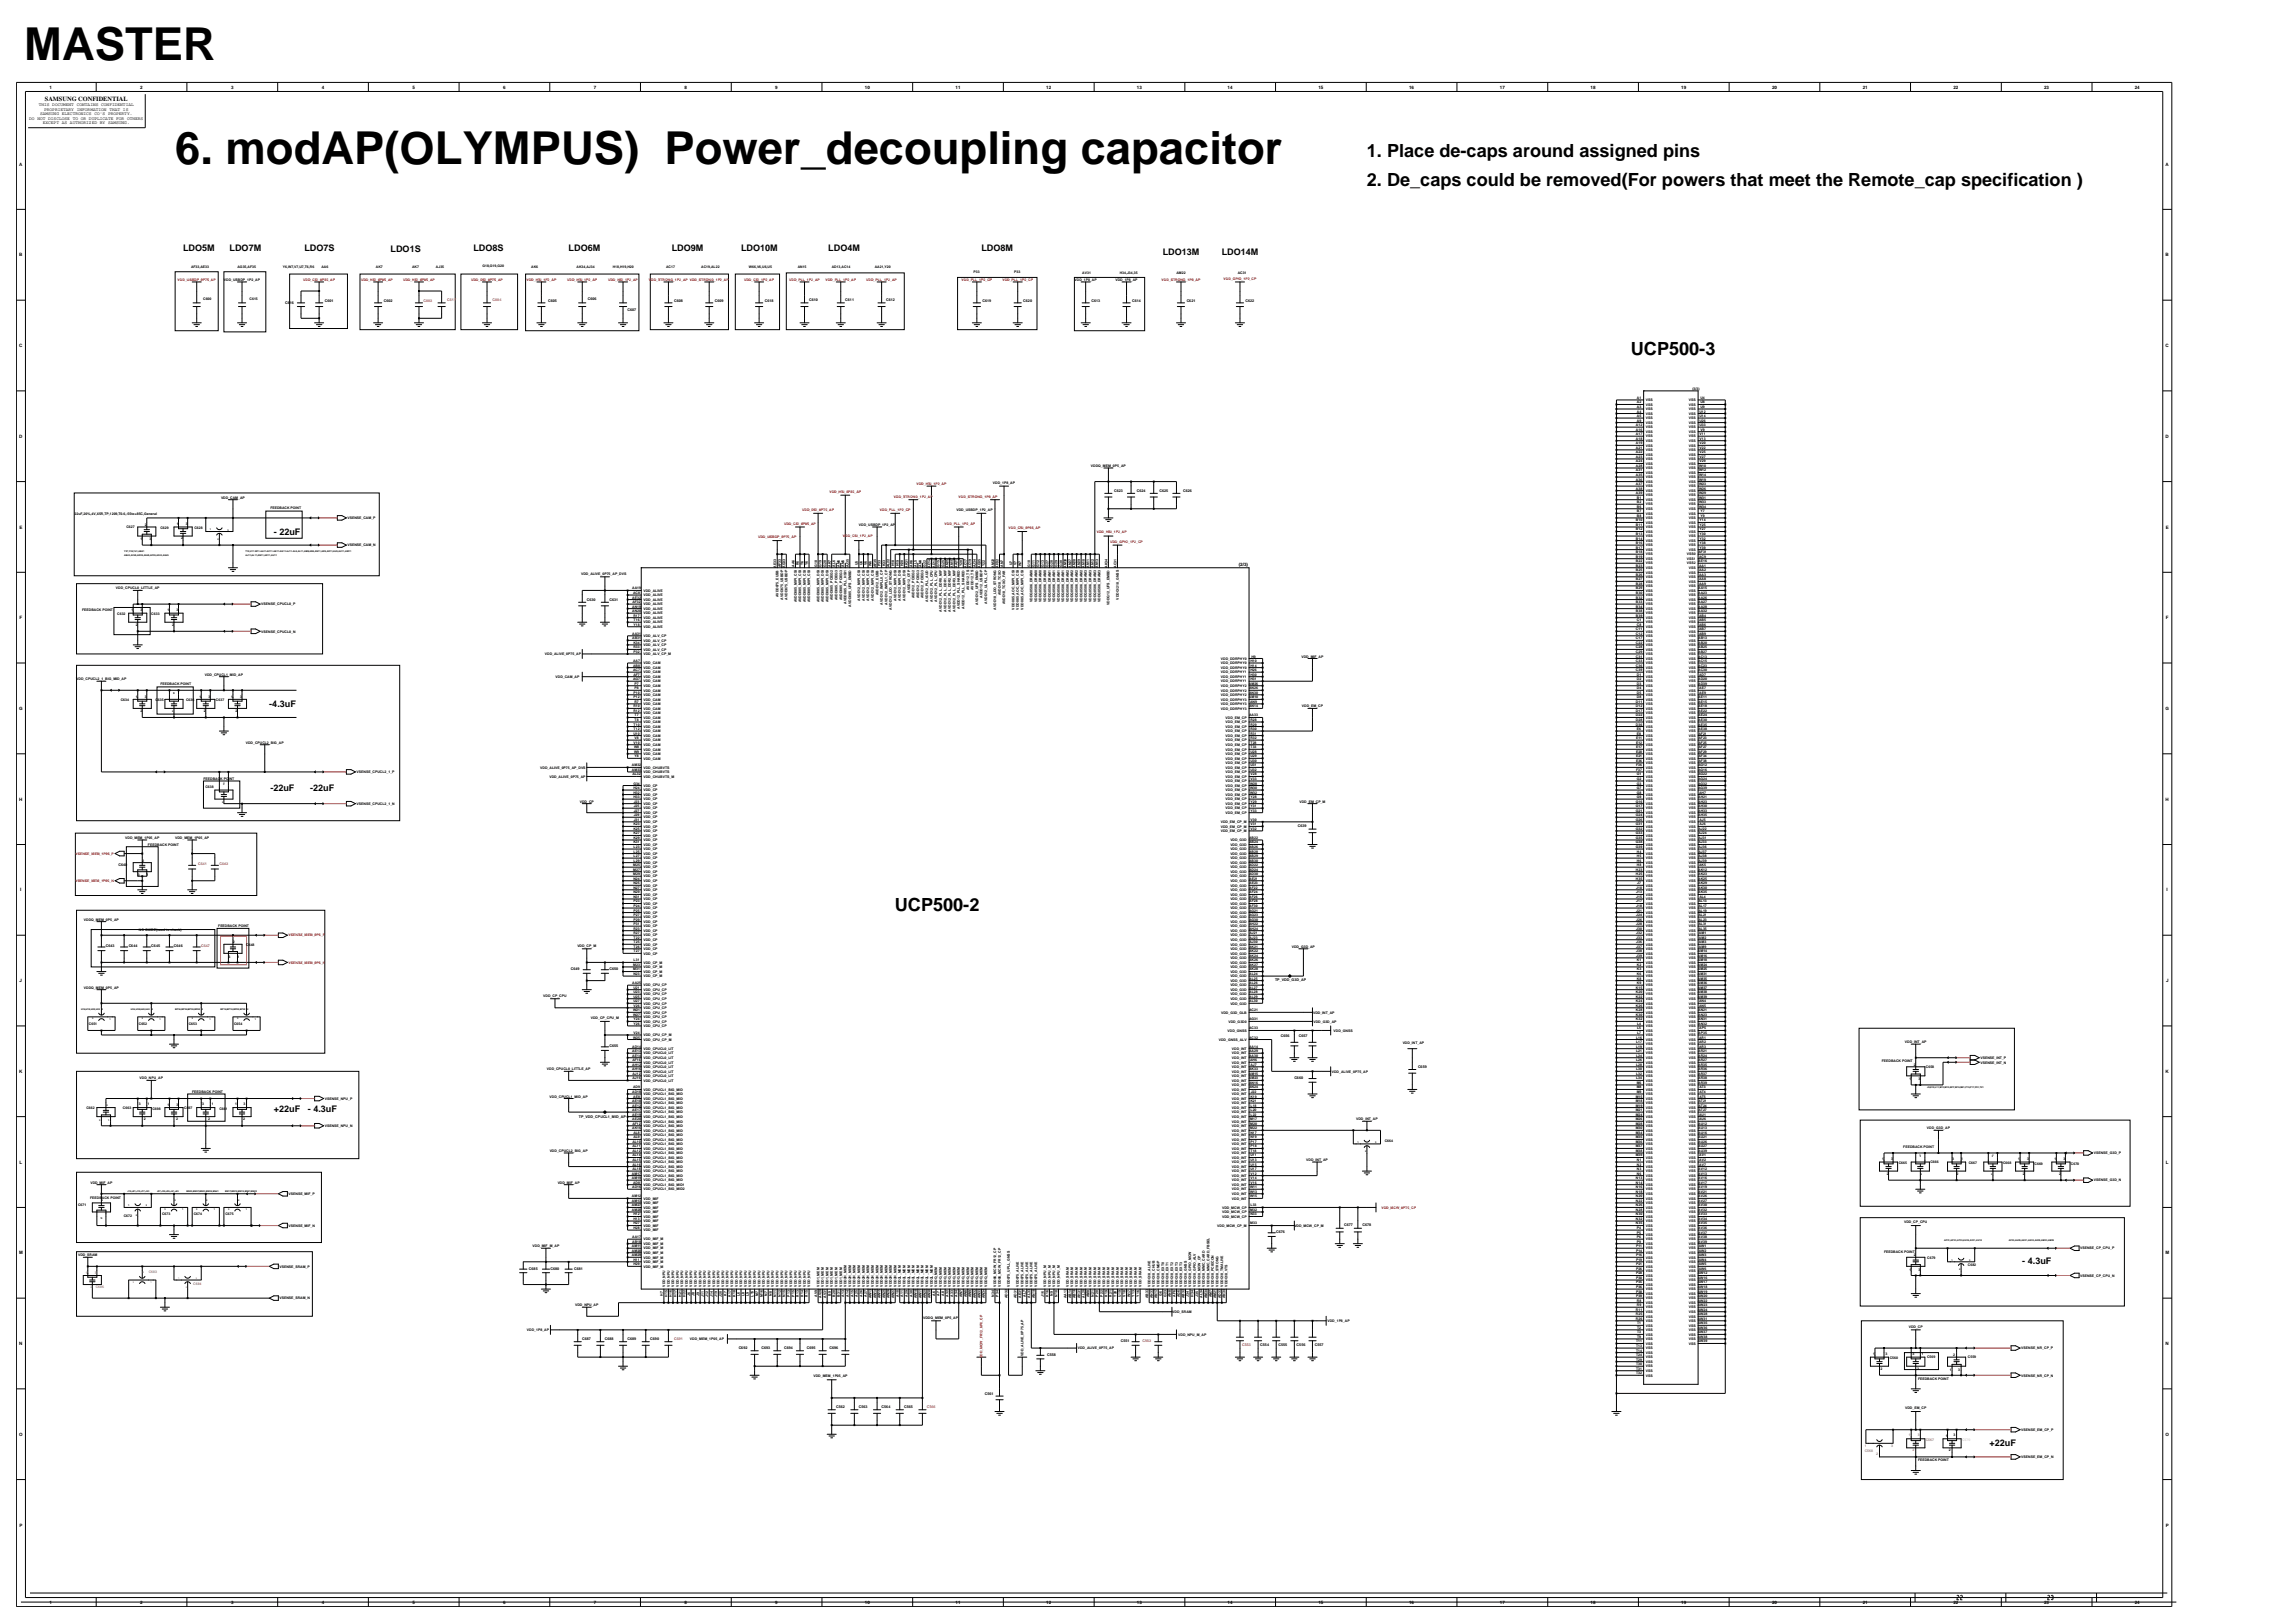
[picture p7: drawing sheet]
<svg xmlns="http://www.w3.org/2000/svg" width="420mm" height="297mm" viewBox="0 0 420 297" stroke-linecap="round" stroke-linejoin="round" font-family="sans-serif">
<defs><g id="words">
<g font-size="8.3">
<text x="4.4" y="10.9">MASTER</text>
<text x="32" y="30">6. modAP(OLYMPUS) Power_decoupling capacitor</text>
</g>
<g font-size="3.3">
<text x="250.2" y="28.8">1. Place de-caps around assigned pins</text>
<text x="250.2" y="34">2. De_caps could be removed(For powers that meet the Remote_cap specification )</text>
<text x="298.5" y="65">UCP500-3</text>
<text x="163.8" y="166.7">UCP500-2</text>
</g>
<g font-size="1.7">
<text x="33.5" y="46">LDO5M</text>
<text x="42" y="46">LDO7M</text>
<text x="55.7" y="46">LDO7S</text>
<text x="71.5" y="46.2">LDO1S</text>
<text x="86.6" y="46">LDO8S</text>
<text x="104.1" y="46">LDO6M</text>
<text x="122.9" y="46">LDO9M</text>
<text x="135.6" y="46">LDO10M</text>
<text x="151.6" y="46">LDO4M</text>
<text x="179.6" y="46">LDO8M</text>
<text x="212.8" y="46.6">LDO13M</text>
<text x="223.6" y="46.6">LDO14M</text>
<text x="50.1" y="97.9">- 22uF</text>
<text x="49.3" y="129.4">-4.3uF</text>
<text x="49.5" y="144.8">-22uF</text>
<text x="56.7" y="144.8">-22uF</text>
<text x="50.1" y="203.5">+22uF</text>
<text x="56.3" y="203.5">- 4.3uF</text>
<text x="370.1" y="231.3">- 4.3uF</text>
<text x="364.1" y="264.5">+22uF</text>
</g>
<text font-size="1.2" x="8.2" y="18.5">SAMSUNG CONFIDENTIAL</text>
<g font-size=".8">
<text x="9.1" y="16.2">1</text>
<text x="25.7" y="16.2">2</text>
<text x="42.3" y="16.2">3</text>
<text x="58.9" y="16.2">4</text>
<text x="75.5" y="16.2">5</text>
<text x="92.1" y="16.2">6</text>
<text x="108.7" y="16.2">7</text>
<text x="125.3" y="16.2">8</text>
<text x="141.9" y="16.2">9</text>
<text x="158.3" y="16.2">10</text>
<text x="174.9" y="16.2">11</text>
<text x="191.5" y="16.2">12</text>
<text x="208.1" y="16.2">13</text>
<text x="224.7" y="16.2">14</text>
<text x="241.3" y="16.2">15</text>
<text x="257.9" y="16.2">16</text>
<text x="274.5" y="16.2">17</text>
<text x="291.1" y="16.2">18</text>
<text x="307.7" y="16.2">19</text>
<text x="324.3" y="16.2">20</text>
<text x="340.9" y="16.2">21</text>
<text x="357.5" y="16.2">22</text>
<text x="374.1" y="16.2">23</text>
<text x="390.7" y="16.2">24</text>
<text x="5.3" y="21.9">DO NOT DISCLOSE TO OR DUPLICATE FOR OTHERS</text>
<text x="7.1" y="19.5">THIS DOCUMENT CONTAINS CONFIDENTIAL</text>
<text x="7.3" y="21.1">SAMSUNG ELECTRONICS CO'S PROPERTY.</text>
<text x="7.8" y="22.8">EXCEPT AS AUTHORIZED BY SAMSUNG.</text>
<text x="8.1" y="20.3">PROPRIETARY INFORMATION THAT IS</text>
<text x="3.5" y="30.3">A</text>
<text x="396.3" y="30.3">A</text>
<text x="3.5" y="46.9">B</text>
<text x="396.3" y="46.9">B</text>
<text x="3.5" y="63.5">C</text>
<text x="396.3" y="63.5">C</text>
<text x="3.5" y="80.1">D</text>
<text x="396.3" y="80.1">D</text>
<text x="3.6" y="96.7">E</text>
<text x="396.4" y="96.7">E</text>
<text x="226.7" y="103.5">(2/3)</text>
<text x="3.6" y="113.3">F</text>
<text x="396.4" y="113.3">F</text>
<text x="3.5" y="129.9">G</text>
<text x="396.3" y="129.9">G</text>
<text x="3.5" y="146.5">H</text>
<text x="396.3" y="146.5">H</text>
<text x="3.7" y="163.1">I</text>
<text x="396.5" y="163.1">I</text>
<text x="3.6" y="179.7">J</text>
<text x="396.4" y="179.7">J</text>
<text x="3.5" y="196.3">K</text>
<text x="396.3" y="196.3">K</text>
<text x="3.6" y="212.9">L</text>
<text x="396.4" y="212.9">L</text>
<text x="3.5" y="229.5">M</text>
<text x="396.3" y="229.5">M</text>
<text x="3.5" y="246.1">N</text>
<text x="396.3" y="246.1">N</text>
<text x="3.5" y="262.7">O</text>
<text x="396.3" y="262.7">O</text>
<text x="3.6" y="279.3">P</text>
<text x="396.4" y="279.3">P</text>
<text x="9.1" y="293.5">1</text>
<text x="25.7" y="293.5">2</text>
<text x="42.3" y="293.5">3</text>
<text x="58.9" y="293.5">4</text>
<text x="75.5" y="293.5">5</text>
<text x="92.1" y="293.5">6</text>
<text x="108.7" y="293.5">7</text>
<text x="125.3" y="293.5">8</text>
<text x="141.9" y="293.5">9</text>
<text x="158.3" y="293.5">10</text>
<text x="174.9" y="293.5">11</text>
<text x="191.5" y="293.5">12</text>
<text x="208.1" y="293.5">13</text>
<text x="224.7" y="293.5">14</text>
<text x="241.3" y="293.5">15</text>
<text x="257.9" y="293.5">16</text>
<text x="274.5" y="293.5">17</text>
<text x="291.1" y="293.5">18</text>
<text x="307.7" y="293.5">19</text>
<text x="324.3" y="293.5">20</text>
<text x="340.9" y="293.5">21</text>
<text x="357.5" y="293.5">22</text>
<text x="358.1" y="292.7">22</text>
<text x="374.1" y="293.5">23</text>
<text x="374.7" y="292.7">23</text>
<text x="390.7" y="293.5">24</text>
</g>
<g font-size=".7">
<text x="52.2" y="55.5">C616</text>
<text x="59.4" y="55.3">C601</text>
<text x="70.2" y="55.3">C602</text>
<text x="100.3" y="55.3">C605</text>
<text x="107.6" y="54.9">C606</text>
<text x="114.8" y="57">C607</text>
<text x="123.4" y="55.3">C608</text>
<text x="130.8" y="55.3">C609</text>
<text x="140" y="55.3">C618</text>
<text x="148.1" y="55.1">C610</text>
<text x="154.7" y="55.1">C611</text>
<text x="162.2" y="55.1">C612</text>
<text x="179.8" y="55.3">C619</text>
<text x="187.3" y="55.3">C620</text>
<text x="199.7" y="55.3">C613</text>
<text x="207.2" y="55.3">C614</text>
<text x="217.2" y="55.3">C621</text>
<text x="227.9" y="55.3">C622</text>
<text x="203.9" y="90">C623</text>
<text x="208" y="90">C624</text>
<text x="212.2" y="90">C625</text>
<text x="216.5" y="90">C626</text>
<text x="107.4" y="109.9">C630</text>
<text x="111.5" y="109.9">C631</text>
<text x="237.5" y="151.4">C639</text>
<text x="21.7" y="158.5">C640</text>
<text x="19.4" y="173.2">C643</text>
<text x="23.5" y="173.2">C644</text>
<text x="27.7" y="173.2">C645</text>
<text x="31.8" y="173.2">C646</text>
<text x="104.5" y="177.6">C649</text>
<text x="111.5" y="177.6">C650</text>
<text x="233.3" y="179.5">TP_VDD_G3D_AP</text>
<text x="111.5" y="191.5">C655</text>
<text x="234.4" y="189.8">C656</text>
<text x="237.7" y="189.8">C657</text>
<text x="236.9" y="197.5">C660</text>
<text x="259.5" y="195.4">C659</text>
<text x="105.9" y="204.6">TP_VDD_CPUCL1_MID_AP</text>
<text x="233.6" y="225.7">C676</text>
<text x="246" y="224.3">C677</text>
<text x="249.3" y="224.3">C678</text>
<text x="96.8" y="232.4">C685</text>
<text x="100.7" y="232.4">C680</text>
<text x="105.1" y="232.4">C681</text>
<text x="106.6" y="245.2">C687</text>
<text x="110.7" y="245.2">C688</text>
<text x="114.8" y="245.2">C689</text>
<text x="119" y="245.2">C690</text>
<text x="205.1" y="245.6">C551</text>
<text x="135.2" y="246.9">C692</text>
<text x="139.3" y="246.9">C693</text>
<text x="143.5" y="246.9">C694</text>
<text x="147.6" y="246.9">C695</text>
<text x="151.8" y="246.9">C696</text>
<text x="191.6" y="248.1">C558</text>
<text x="230.6" y="246.3">C554</text>
<text x="234" y="246.3">C555</text>
<text x="237.3" y="246.3">C556</text>
<text x="240.6" y="246.3">C557</text>
<text x="153" y="257.7">C562</text>
<text x="157.2" y="257.7">C563</text>
<text x="161.3" y="257.7">C564</text>
<text x="165.5" y="257.7">C565</text>
<text x="180.2" y="255.2">C561</text>
</g>
<g font-size=".7" fill="#cc7f32">
<text x="77.5" y="55.3">C603</text>
<text x="81.9" y="55.1">C617</text>
<text x="90.2" y="55.1">C604</text>
<text x="36.2" y="158.3">C641</text>
<text x="40.2" y="158.3">C642</text>
<text x="36.8" y="173.2">C647</text>
<text x="123.4" y="245.2">C691</text>
<text x="209.1" y="245.6">C552</text>
<text x="227.3" y="246.3">C553</text>
<text x="169.6" y="257.7">C566</text>
</g>
<g font-size=".6" fill="#f00">
<text x="32.5" y="51.4">VDD_USBDP_0P75_AP</text>
<text x="55.5" y="51.4">VDD_CSI_0P85_AP</text>
<text x="66.1" y="51.4">VDD_HSI_0P85_AP</text>
<text x="73.8" y="51.4">VDD_HSI_0P85_AP</text>
<text x="86.2" y="51.4">VDD_DSI_0P75_AP</text>
<text x="96.3" y="51.4">VDD_HSI_1P2_AP</text>
<text x="103.8" y="51.4">VDD_HSI_1P2_AP</text>
<text x="111.3" y="51.4">VDD_HSI_1P2_AP</text>
<text x="118.8" y="51.4">VDD_STRONG_1P2_AP VDD_STRONG_1P2_AP</text>
<text x="136.2" y="51.4">VDD_CSI_1P2_AP</text>
<text x="144.4" y="51.4">VDD_PLL_1P2_AP</text>
<text x="151.1" y="51.4">VDD_PLL_1P2_AP</text>
<text x="158.5" y="51.4">VDD_PLL_1P2_AP</text>
<text x="176" y="51.4">VDD_PLL_1P2_CP</text>
<text x="183.4" y="51.4">VDD_PLL_1P2_CP</text>
<text x="212.6" y="51.4">VDD_STRONG_1P8_AP</text>
<text x="223.9" y="51.2">VDD_GPIO_1P2_CP</text>
<text x="167.7" y="88.8">VDD_HSI_1P2_AP</text>
<text x="146.8" y="93.5">VDD_DSI_0P75_AP</text>
<text x="151.8" y="90.2">VDD_HSI_0P85_AP</text>
<text x="161" y="93.5">VDD_PLL_1P2_CP</text>
<text x="163.6" y="91.1">VDD_STRONG_1P2_AP</text>
<text x="175.4" y="91.1">VDD_STRONG_1P8_AP</text>
<text x="138.7" y="98.5">VDD_USBDP_0P75_AP</text>
<text x="143.5" y="96">VDD_CSI_0P85_AP</text>
<text x="154.3" y="98.3">VDD_CSI_1P2_AP</text>
<text x="172.9" y="96">VDD_PLL_1P2_AP</text>
<text x="184.6" y="96.9">VDD_CSI_0P85_AP</text>
<text x="200.7" y="97.5">VDD_HSI_1P2_AP</text>
<text x="203.2" y="99.4">VDD_GPIO_1P2_CP</text>
<text x="13.8" y="161.4">VSENSE_MEM_1P05_N</text>
<text x="13.8" y="156.4">VSENSE_MEM_1P05_P</text>
<text x="52.8" y="171.4">VSENSE_MEM_0P5_P</text>
<text x="52.8" y="176.3">VSENSE_MEM_0P5_N</text>
<text x="252.8" y="221.2">VDD_MCW_0P75_CP</text>
<text x="179.8" y="248.6" transform="rotate(-90 179.8 248.6)">VDD_MCW_FR12_0P6_CP</text>
</g>
<g font-size=".6">
<text x="35" y="49.1">AF33,AE33</text>
<text x="41" y="51.4">VDD_USBDP_1P2_AP</text>
<text x="43.5" y="49.1">AG35,AF35</text>
<text x="51.8" y="49.1">Y6,W7,V7,U7,T6,R6</text>
<text x="58.8" y="49.1">AA6</text>
<text x="68.8" y="49.1">AK7</text>
<text x="75.4" y="49.1">AK7</text>
<text x="79.8" y="49.1">AJ35</text>
<text x="88.3" y="48.9">G18,G19,G20</text>
<text x="97.2" y="49.1">AK6</text>
<text x="105.5" y="49.1">AK34,AJ34</text>
<text x="112.1" y="49.1">H18,H19,H20</text>
<text x="121.9" y="49.1">AC17</text>
<text x="128.3" y="49.1">AC19,AL22</text>
<text x="137.1" y="49.1">W66,V6,U6,U5</text>
<text x="146" y="49.1">AN15</text>
<text x="152.2" y="49.1">AD13,AC14</text>
<text x="160.1" y="49.1">AA21,Y20</text>
<text x="178.2" y="49.9">P33</text>
<text x="185.6" y="49.9">P33</text>
<text x="196.7" y="51.4">VDD_1P8_AP</text>
<text x="198.1" y="50.1">AV31</text>
<text x="204.1" y="51.4">VDD_1P8_AP</text>
<text x="204.9" y="50.1">H34,J34,35</text>
<text x="215.3" y="50.1">AM22</text>
<text x="226.5" y="50.1">AC31</text>
<text x="37.2" y="55">C600</text>
<text x="45.7" y="55">C615</text>
<text x="309.7" y="71.3">(3/3)</text>
<text x="299.4" y="78">A12</text>
<text x="299.6" y="75.5">A4</text>
<text x="299.6" y="76.3">A5</text>
<text x="299.6" y="77.2">A9</text>
<text x="299.6" y="74.7">A3</text>
<text x="299.6" y="73">A1</text>
<text x="299.6" y="73.8">A2</text>
<text x="301.2" y="75.9">VSS</text>
<text x="301.2" y="76.7">VSS</text>
<text x="301.2" y="77.6">VSS</text>
<text x="301.2" y="75.1">VSS</text>
<text x="301.2" y="73.4">VSS</text>
<text x="301.2" y="74.2">VSS</text>
<text x="309.1" y="75.9">VSS</text>
<text x="309.1" y="76.7">VSS</text>
<text x="309.1" y="77.6">VSS</text>
<text x="309.1" y="73.4">VSS</text>
<text x="309.1" y="74.2">VSS</text>
<text x="309.1" y="75.1">VSS</text>
<text x="311" y="75.5">U12</text>
<text x="311" y="76.3">U14</text>
<text x="311" y="77.2">U26</text>
<text x="311" y="78">U33</text>
<text x="311.2" y="73">U4</text>
<text x="311.2" y="73.8">U8</text>
<text x="311.2" y="74.7">U9</text>
<text x="299.4" y="82.1">A21</text>
<text x="299.4" y="83">A22</text>
<text x="299.4" y="83.8">A23</text>
<text x="299.4" y="78.8">A16</text>
<text x="299.4" y="79.6">A17</text>
<text x="299.4" y="80.5">A18</text>
<text x="299.4" y="81.3">A19</text>
<text x="301.2" y="82.5">VSS</text>
<text x="301.2" y="83.4">VSS</text>
<text x="301.2" y="78.4">VSS</text>
<text x="301.2" y="79.2">VSS</text>
<text x="301.2" y="80">VSS</text>
<text x="301.2" y="80.9">VSS</text>
<text x="301.2" y="81.7">VSS</text>
<text x="309.1" y="80.9">VSS</text>
<text x="309.1" y="81.7">VSS</text>
<text x="309.1" y="82.5">VSS</text>
<text x="309.1" y="83.4">VSS</text>
<text x="309.1" y="79.2">VSS</text>
<text x="309.1" y="78.4">VSS</text>
<text x="309.1" y="80">VSS</text>
<text x="311" y="80.5">V13</text>
<text x="311" y="81.3">V20</text>
<text x="311" y="82.1">V22</text>
<text x="311" y="83">V25</text>
<text x="311" y="83.8">V27</text>
<text x="311" y="79.6">V11</text>
<text x="311.2" y="78.8">V9</text>
<text x="181.7" y="88.6">VDD_1P8_AP</text>
<text x="199.7" y="85.4">VDDQ_MEM_0P5_AP</text>
<text x="299.4" y="87.9">A36</text>
<text x="299.4" y="88.8">A37</text>
<text x="299.4" y="89.6">A38</text>
<text x="299.4" y="84.6">A24</text>
<text x="299.4" y="85.4">A28</text>
<text x="299.4" y="86.3">A31</text>
<text x="299.4" y="87.1">A35</text>
<text x="301.2" y="88.4">VSS</text>
<text x="301.2" y="89.2">VSS</text>
<text x="301.2" y="84.2">VSS</text>
<text x="301.2" y="85">VSS</text>
<text x="301.2" y="85.9">VSS</text>
<text x="301.2" y="86.7">VSS</text>
<text x="301.2" y="87.5">VSS</text>
<text x="309.1" y="86.7">VSS</text>
<text x="309.1" y="87.5">VSS</text>
<text x="309.1" y="88.4">VSS</text>
<text x="309.1" y="89.2">VSS</text>
<text x="309.1" y="84.2">VSS</text>
<text x="309.1" y="85">VSS</text>
<text x="309.1" y="85.9">VSS</text>
<text x="310.9" y="86.3">W12</text>
<text x="310.9" y="87.1">W14</text>
<text x="310.9" y="87.9">W19</text>
<text x="310.9" y="88.8">W23</text>
<text x="310.9" y="89.6">W26</text>
<text x="310.9" y="85.4">W10</text>
<text x="311" y="84.6">V29</text>
<text x="13.6" y="94.2">22uF,20%,4V,X5R,TP,1209,T0.6,-55to+85C,General</text>
<text x="40.4" y="91.3">VDD_CAM_AP</text>
<text x="49.5" y="93.1">FEEDBACK POINT</text>
<text x="63.6" y="95">VSENSE_CAM_P</text>
<text x="175" y="93.5">VDD_USBDP_1P2_AP</text>
<text x="299.4" y="95.4">B10</text>
<text x="299.4" y="90.4">A39</text>
<text x="299.6" y="94.6">B8</text>
<text x="299.6" y="92.9">B6</text>
<text x="299.6" y="93.7">B7</text>
<text x="299.6" y="92.1">B2</text>
<text x="299.6" y="91.3">B1</text>
<text x="301.2" y="95">VSS</text>
<text x="301.2" y="93.3">VSS</text>
<text x="301.2" y="94.2">VSS</text>
<text x="301.2" y="92.5">VSS</text>
<text x="301.2" y="91.7">VSS</text>
<text x="301.2" y="95.8">VSS</text>
<text x="301.2" y="90">VSS</text>
<text x="301.2" y="90.8">VSS</text>
<text x="309.1" y="94.2">VSS</text>
<text x="309.1" y="95">VSS</text>
<text x="309.1" y="93.3">VSS</text>
<text x="309.1" y="95.8">VSS</text>
<text x="309.1" y="90">VSS</text>
<text x="309.1" y="90.8">VSS</text>
<text x="309.1" y="91.7">VSS</text>
<text x="309.1" y="92.5">VSS</text>
<text x="310.9" y="92.9">W34</text>
<text x="310.9" y="90.4">W29</text>
<text x="310.9" y="91.3">W31</text>
<text x="310.9" y="92.1">W33</text>
<text x="311" y="95.4">Y14</text>
<text x="311.2" y="93.7">Y7</text>
<text x="311.2" y="94.6">Y9</text>
<text x="23.1" y="96.7">C627</text>
<text x="25.7" y="98.9">1</text>
<text x="26.5" y="96.3">2</text>
<text x="27.3" y="98.9">3</text>
<text x="29.4" y="96.8">C629</text>
<text x="32.3" y="96.1">1</text>
<text x="33.2" y="98.7">2</text>
<text x="34" y="96.1">3</text>
<text x="35.6" y="96.8">C628</text>
<text x="63.6" y="100">VSENSE_CAM_N</text>
<text x="157.2" y="96.2">VDD_USBDP_1P2_AP</text>
<text x="299.4" y="96.2">B11</text>
<text x="299.4" y="97.1">B12</text>
<text x="299.4" y="97.9">B13</text>
<text x="299.4" y="98.7">B14</text>
<text x="299.4" y="99.6">B16</text>
<text x="299.4" y="100.4">B17</text>
<text x="299.4" y="101.2">B18</text>
<text x="301.2" y="96.7">VSS</text>
<text x="301.2" y="97.5">VSS</text>
<text x="301.2" y="98.3">VSS</text>
<text x="301.2" y="99.1">VSS</text>
<text x="301.2" y="100">VSS</text>
<text x="301.2" y="100.8">VSS</text>
<text x="301.2" y="101.6">VSS</text>
<text x="308.7" y="101.6">VSS0</text>
<text x="309.1" y="96.7">VSS</text>
<text x="309.1" y="97.5">VSS</text>
<text x="309.1" y="98.3">VSS</text>
<text x="309.1" y="99.1">VSS</text>
<text x="309.1" y="100">VSS</text>
<text x="309.1" y="100.8">VSS</text>
<text x="310.8" y="101.2">AF31</text>
<text x="311" y="96.2">Y25</text>
<text x="311" y="97.1">Y27</text>
<text x="311" y="97.9">Y30</text>
<text x="311" y="98.7">Y32</text>
<text x="311" y="99.6">Y38</text>
<text x="311" y="100.4">Y39</text>
<text x="21.2" y="107.9">VDD_CPUCL0_LITTLE_AP</text>
<text x="106.3" y="105.2">VDD_ALIVE_0P75_AP_DVS</text>
<text x="115.7" y="107.9">AA19</text>
<text x="142.1" y="103.9" transform="rotate(-90 142.1 103.9)">AE33</text>
<text x="142.9" y="103.8" transform="rotate(-90 142.9 103.8)">AF33</text>
<text x="143.7" y="103.9" transform="rotate(-90 143.7 103.9)">AG33</text>
<text x="145.4" y="103.7" transform="rotate(-90 145.4 103.7)">AA6</text>
<text x="146.2" y="103.5" transform="rotate(-90 146.2 103.5)">R6</text>
<text x="147" y="103.4" transform="rotate(-90 147 103.4)">T6</text>
<text x="147.9" y="103.5" transform="rotate(-90 147.9 103.5)">Y6</text>
<text x="149.5" y="103.7" transform="rotate(-90 149.5 103.7)">G18</text>
<text x="150.4" y="103.7" transform="rotate(-90 150.4 103.7)">G19</text>
<text x="151.2" y="103.7" transform="rotate(-90 151.2 103.7)">G20</text>
<text x="152" y="103.7" transform="rotate(-90 152 103.7)">AK7</text>
<text x="152.9" y="103.7" transform="rotate(-90 152.9 103.7)">AL6</text>
<text x="153.7" y="103.7" transform="rotate(-90 153.7 103.7)">AM6</text>
<text x="154.5" y="103.7" transform="rotate(-90 154.5 103.7)">AM5</text>
<text x="155.3" y="103.8" transform="rotate(-90 155.3 103.8)">AJ35</text>
<text x="157" y="103.5" transform="rotate(-90 157 103.5)">U5</text>
<text x="157.8" y="103.5" transform="rotate(-90 157.8 103.5)">U6</text>
<text x="158.7" y="103.5" transform="rotate(-90 158.7 103.5)">V6</text>
<text x="159.5" y="103.5" transform="rotate(-90 159.5 103.5)">W6</text>
<text x="160.3" y="103.8" transform="rotate(-90 160.3 103.8)">AF35</text>
<text x="161.1" y="103.6" transform="rotate(-90 161.1 103.6)">P33</text>
<text x="162" y="103.6" transform="rotate(-90 162 103.6)">K33</text>
<text x="162.8" y="103.8" transform="rotate(-90 162.8 103.8)">AL22</text>
<text x="163.6" y="103.6" transform="rotate(-90 163.6 103.6)">H18</text>
<text x="164.5" y="103.6" transform="rotate(-90 164.5 103.6)">H19</text>
<text x="165.3" y="103.6" transform="rotate(-90 165.3 103.6)">H20</text>
<text x="166.1" y="103.9" transform="rotate(-90 166.1 103.9)">AK31</text>
<text x="167" y="103.7" transform="rotate(-90 167 103.7)">AK6</text>
<text x="167.8" y="103.7" transform="rotate(-90 167.8 103.7)">AL5</text>
<text x="168.6" y="103.7" transform="rotate(-90 168.6 103.7)">AM4</text>
<text x="169.5" y="103.7" transform="rotate(-90 169.5 103.7)">G22</text>
<text x="170.3" y="103.9" transform="rotate(-90 170.3 103.9)">AC14</text>
<text x="171.1" y="103.9" transform="rotate(-90 171.1 103.9)">AD13</text>
<text x="171.9" y="103.7" transform="rotate(-90 171.9 103.7)">G15</text>
<text x="172.8" y="103.7" transform="rotate(-90 172.8 103.7)">G25</text>
<text x="173.6" y="103.9" transform="rotate(-90 173.6 103.9)">AN25</text>
<text x="174.4" y="103.9" transform="rotate(-90 174.4 103.9)">AN15</text>
<text x="175.3" y="103.9" transform="rotate(-90 175.3 103.9)">AA21</text>
<text x="176.1" y="103.6" transform="rotate(-90 176.1 103.6)">Y20</text>
<text x="176.9" y="103.9" transform="rotate(-90 176.9 103.9)">AC17</text>
<text x="177.3" y="108" transform="rotate(-90 177.3 108)">AVDD12_TS</text>
<text x="177.7" y="103.9" transform="rotate(-90 177.7 103.9)">AC19</text>
<text x="178.2" y="108" transform="rotate(-90 178.2 108)">AVDD12_TS</text>
<text x="178.6" y="103.8" transform="rotate(-90 178.6 103.8)">AJ34</text>
<text x="179.4" y="103.9" transform="rotate(-90 179.4 103.9)">AG35</text>
<text x="180.3" y="103.6" transform="rotate(-90 180.3 103.6)">Y22</text>
<text x="181.9" y="103.9" transform="rotate(-90 181.9 103.9)">AM22</text>
<text x="182.7" y="103.9" transform="rotate(-90 182.7 103.9)">AH32</text>
<text x="183.6" y="103.7" transform="rotate(-90 183.6 103.7)">AN7</text>
<text x="185.2" y="103.5" transform="rotate(-90 185.2 103.5)">U7</text>
<text x="186.1" y="103.5" transform="rotate(-90 186.1 103.5)">V7</text>
<text x="186.9" y="103.5" transform="rotate(-90 186.9 103.5)">W7</text>
<text x="188.5" y="103.7" transform="rotate(-90 188.5 103.7)">G10</text>
<text x="189.4" y="103.7" transform="rotate(-90 189.4 103.7)">G11</text>
<text x="190.2" y="103.7" transform="rotate(-90 190.2 103.7)">G12</text>
<text x="191" y="103.7" transform="rotate(-90 191 103.7)">G13</text>
<text x="191.9" y="103.7" transform="rotate(-90 191.9 103.7)">G27</text>
<text x="192.7" y="103.7" transform="rotate(-90 192.7 103.7)">G28</text>
<text x="193.5" y="103.7" transform="rotate(-90 193.5 103.7)">G29</text>
<text x="194.4" y="103.7" transform="rotate(-90 194.4 103.7)">G30</text>
<text x="195.2" y="103.9" transform="rotate(-90 195.2 103.9)">AM30</text>
<text x="196" y="103.9" transform="rotate(-90 196 103.9)">AN27</text>
<text x="196.8" y="103.9" transform="rotate(-90 196.8 103.9)">AN28</text>
<text x="197.7" y="103.9" transform="rotate(-90 197.7 103.9)">AN29</text>
<text x="198.5" y="103.9" transform="rotate(-90 198.5 103.9)">AN10</text>
<text x="199.3" y="103.9" transform="rotate(-90 199.3 103.9)">AN11</text>
<text x="200.2" y="103.9" transform="rotate(-90 200.2 103.9)">AN12</text>
<text x="201" y="103.9" transform="rotate(-90 201 103.9)">AN13</text>
<text x="202.7" y="103.9" transform="rotate(-90 202.7 103.9)">AK34</text>
<text x="204.3" y="103.9" transform="rotate(-90 204.3 103.9)">AC31</text>
<text x="299.4" y="102.9">B22</text>
<text x="299.4" y="103.7">B23</text>
<text x="299.4" y="104.5">B25</text>
<text x="299.4" y="105.4">B26</text>
<text x="299.4" y="106.2">B27</text>
<text x="299.4" y="107">B28</text>
<text x="299.4" y="107.9">B29</text>
<text x="299.4" y="102.1">B19</text>
<text x="301.2" y="103.3">VSS</text>
<text x="301.2" y="104.1">VSS</text>
<text x="301.2" y="105">VSS</text>
<text x="301.2" y="105.8">VSS</text>
<text x="301.2" y="106.6">VSS</text>
<text x="301.2" y="107.4">VSS</text>
<text x="301.2" y="102.5">VSS</text>
<text x="308.7" y="103.3">VSS2</text>
<text x="308.7" y="102.5">VSS1</text>
<text x="309.1" y="106.6">VSS</text>
<text x="309.1" y="107.4">VSS</text>
<text x="309.1" y="105">VSS</text>
<text x="309.1" y="105.8">VSS</text>
<text x="309.1" y="104.1">VSS</text>
<text x="310.8" y="107.9">AA15</text>
<text x="310.8" y="102.9">AE16</text>
<text x="311" y="102.1">AC9</text>
<text x="311" y="106.2">AA8</text>
<text x="311" y="107">AA9</text>
<text x="311" y="104.5">AA2</text>
<text x="311" y="105.4">AA3</text>
<text x="311" y="103.7">AA1</text>
<text x="15" y="111.8">FEEDBACK POINT</text>
<text x="21.5" y="112.6">C632</text>
<text x="24" y="111.9">1</text>
<text x="25.7" y="111.9">3</text>
<text x="27.7" y="112.6">C633</text>
<text x="30.7" y="111.9">1</text>
<text x="32.3" y="111.9">3</text>
<text x="47.8" y="110.8">VSENSE_CPUCL0_P</text>
<text x="115.7" y="111.2">AN19</text>
<text x="115.7" y="112">AN20</text>
<text x="115.7" y="109.5">AE32</text>
<text x="115.7" y="110.3">AF32</text>
<text x="115.9" y="108.7">AC8</text>
<text x="115.9" y="112.8">R17</text>
<text x="116" y="113.7">T16</text>
<text x="117.8" y="113.3">VDD_ALIVE</text>
<text x="117.8" y="111.6">VDD_ALIVE</text>
<text x="117.8" y="112.4">VDD_ALIVE</text>
<text x="117.8" y="110.8">VDD_ALIVE</text>
<text x="117.8" y="109.9">VDD_ALIVE</text>
<text x="117.8" y="109.1">VDD_ALIVE</text>
<text x="117.8" y="108.3">VDD_ALIVE</text>
<text x="142.5" y="109.3" transform="rotate(-90 142.5 109.3)">AVDD075_EUSB</text>
<text x="143.3" y="109.8" transform="rotate(-90 143.3 109.8)">AVDD075_USBDP</text>
<text x="144.1" y="109.8" transform="rotate(-90 144.1 109.8)">AVDD075_USBDP</text>
<text x="145.8" y="110.2" transform="rotate(-90 145.8 110.2)">AVDD085_MIPI_CSI</text>
<text x="146.6" y="110.2" transform="rotate(-90 146.6 110.2)">AVDD085_MIPI_CSI</text>
<text x="147.5" y="110.2" transform="rotate(-90 147.5 110.2)">AVDD085_MIPI_CSI</text>
<text x="148.3" y="110.2" transform="rotate(-90 148.3 110.2)">AVDD085_MIPI_CSI</text>
<text x="149.9" y="110.2" transform="rotate(-90 149.9 110.2)">AVDD085_MIPI_DSI</text>
<text x="150.8" y="110.2" transform="rotate(-90 150.8 110.2)">AVDD085_MIPI_DSI</text>
<text x="151.6" y="110.2" transform="rotate(-90 151.6 110.2)">AVDD085_MIPI_DSI</text>
<text x="152.4" y="109.9" transform="rotate(-90 152.4 109.9)">AVDD085_PCIEG2</text>
<text x="153.3" y="109.9" transform="rotate(-90 153.3 109.9)">AVDD085_PCIEG3</text>
<text x="154.1" y="109.9" transform="rotate(-90 154.1 109.9)">AVDD085_PCIEG3</text>
<text x="154.9" y="110.5" transform="rotate(-90 154.9 110.5)">AVDD085_PLL_HSI1</text>
<text x="155.8" y="111" transform="rotate(-90 155.8 111)">AVDD085_UFS_EMBD</text>
<text x="157.4" y="109.9" transform="rotate(-90 157.4 109.9)">AVDD12_MIPI_CSI</text>
<text x="158.3" y="109.9" transform="rotate(-90 158.3 109.9)">AVDD12_MIPI_CSI</text>
<text x="159.1" y="109.9" transform="rotate(-90 159.1 109.9)">AVDD12_MIPI_CSI</text>
<text x="159.9" y="109.9" transform="rotate(-90 159.9 109.9)">AVDD12_MIPI_CSI</text>
<text x="160.7" y="108.9" transform="rotate(-90 160.7 108.9)">AVDD12_EUSB</text>
<text x="161.6" y="110.7" transform="rotate(-90 161.6 110.7)">AVDD12_IMPLL0_CP</text>
<text x="162.4" y="110.7" transform="rotate(-90 162.4 110.7)">AVDD12_IMPLL1_CP</text>
<text x="163.2" y="111.6" transform="rotate(-90 163.2 111.6)">AVDD12_LDO_STRONG</text>
<text x="164.1" y="109.9" transform="rotate(-90 164.1 109.9)">AVDD12_MIPI_DSI</text>
<text x="164.9" y="109.9" transform="rotate(-90 164.9 109.9)">AVDD12_MIPI_DSI</text>
<text x="165.7" y="109.9" transform="rotate(-90 165.7 109.9)">AVDD12_MIPI_DSI</text>
<text x="166.5" y="108.5" transform="rotate(-90 166.5 108.5)">AVDD12_OTP</text>
<text x="167.4" y="109.5" transform="rotate(-90 167.4 109.5)">AVDD12_PCIEG2</text>
<text x="168.2" y="109.5" transform="rotate(-90 168.2 109.5)">AVDD12_PCIEG3</text>
<text x="169" y="109.5" transform="rotate(-90 169 109.5)">AVDD12_PCIEG3</text>
<text x="169.9" y="110.1" transform="rotate(-90 169.9 110.1)">AVDD12_PLL_AUD</text>
<text x="170.7" y="110.1" transform="rotate(-90 170.7 110.1)">AVDD12_PLL_CPU</text>
<text x="171.5" y="110.1" transform="rotate(-90 171.5 110.1)">AVDD12_PLL_CPU</text>
<text x="172.4" y="111.9" transform="rotate(-90 172.4 111.9)">AVDD12_PLL_DDR0_MIF</text>
<text x="173.2" y="111.9" transform="rotate(-90 173.2 111.9)">AVDD12_PLL_DDR1_MIF</text>
<text x="174" y="111.9" transform="rotate(-90 174 111.9)">AVDD12_PLL_DDR2_MIF</text>
<text x="174.9" y="111.9" transform="rotate(-90 174.9 111.9)">AVDD12_PLL_DDR3_MIF</text>
<text x="175.7" y="111.4" transform="rotate(-90 175.7 111.4)">AVDD12_PLL_SHARED</text>
<text x="176.5" y="111.4" transform="rotate(-90 176.5 111.4)">AVDD12_PLL_SHARED</text>
<text x="179" y="110.7" transform="rotate(-90 179 110.7)">AVDD12_UFS_EMBD</text>
<text x="179.8" y="109.4" transform="rotate(-90 179.8 109.4)">AVDD12_USBDP</text>
<text x="180.7" y="110.5" transform="rotate(-90 180.7 110.5)">AVDD12_ULPLL_CP</text>
<text x="182.3" y="111.6" transform="rotate(-90 182.3 111.6)">AVDD18_LDO_STRONG</text>
<text x="183.1" y="108.9" transform="rotate(-90 183.1 108.9)">AVDD18_TCXO</text>
<text x="184" y="110.6" transform="rotate(-90 184 110.6)">AVDD18_TCXO_FAR</text>
<text x="185.6" y="111.6" transform="rotate(-90 185.6 111.6)">VDD085_AOC_MIPI_CSI</text>
<text x="186.5" y="111.6" transform="rotate(-90 186.5 111.6)">VDD085_AOC_MIPI_CSI</text>
<text x="187.3" y="111.6" transform="rotate(-90 187.3 111.6)">VDD085_AOC_MIPI_CSI</text>
<text x="189" y="110.2" transform="rotate(-90 189 110.2)">VDDQ0506_DRAM0</text>
<text x="189.8" y="110.2" transform="rotate(-90 189.8 110.2)">VDDQ0506_DRAM0</text>
<text x="190.6" y="110.2" transform="rotate(-90 190.6 110.2)">VDDQ0506_DRAM0</text>
<text x="191.5" y="110.2" transform="rotate(-90 191.5 110.2)">VDDQ0506_DRAM0</text>
<text x="192.3" y="110.2" transform="rotate(-90 192.3 110.2)">VDDQ0506_DRAM1</text>
<text x="193.1" y="110.2" transform="rotate(-90 193.1 110.2)">VDDQ0506_DRAM1</text>
<text x="193.9" y="110.2" transform="rotate(-90 193.9 110.2)">VDDQ0506_DRAM1</text>
<text x="194.8" y="110.2" transform="rotate(-90 194.8 110.2)">VDDQ0506_DRAM1</text>
<text x="195.6" y="110.2" transform="rotate(-90 195.6 110.2)">VDDQ0506_DRAM2</text>
<text x="196.4" y="110.2" transform="rotate(-90 196.4 110.2)">VDDQ0506_DRAM2</text>
<text x="197.3" y="110.2" transform="rotate(-90 197.3 110.2)">VDDQ0506_DRAM2</text>
<text x="198.1" y="110.2" transform="rotate(-90 198.1 110.2)">VDDQ0506_DRAM2</text>
<text x="198.9" y="110.2" transform="rotate(-90 198.9 110.2)">VDDQ0506_DRAM3</text>
<text x="199.8" y="110.2" transform="rotate(-90 199.8 110.2)">VDDQ0506_DRAM3</text>
<text x="200.6" y="110.2" transform="rotate(-90 200.6 110.2)">VDDQ0506_DRAM3</text>
<text x="201.4" y="110.2" transform="rotate(-90 201.4 110.2)">VDDQ0506_DRAM3</text>
<text x="203.1" y="110.7" transform="rotate(-90 203.1 110.7)">VDDQ12_UFS_EMBD</text>
<text x="204.7" y="109.7" transform="rotate(-90 204.7 109.7)">VDDQ1218_GNSS</text>
<text x="299.4" y="108.7">B30</text>
<text x="299.4" y="109.5">B32</text>
<text x="299.4" y="110.3">B33</text>
<text x="299.4" y="111.2">B34</text>
<text x="299.4" y="112">B38</text>
<text x="299.4" y="112.8">B39</text>
<text x="299.6" y="113.7">C1</text>
<text x="301.2" y="109.1">VSS</text>
<text x="301.2" y="109.9">VSS</text>
<text x="301.2" y="110.8">VSS</text>
<text x="301.2" y="111.6">VSS</text>
<text x="301.2" y="112.4">VSS</text>
<text x="301.2" y="113.3">VSS</text>
<text x="301.2" y="108.3">VSS</text>
<text x="309.1" y="113.3">VSS</text>
<text x="309.1" y="108.3">VSS</text>
<text x="309.1" y="109.1">VSS</text>
<text x="309.1" y="109.9">VSS</text>
<text x="309.1" y="110.8">VSS</text>
<text x="309.1" y="111.6">VSS</text>
<text x="309.1" y="112.4">VSS</text>
<text x="310.8" y="108.7">AA23</text>
<text x="310.8" y="109.5">AA26</text>
<text x="310.8" y="110.3">AA27</text>
<text x="310.8" y="111.2">AA28</text>
<text x="310.8" y="112">AA32</text>
<text x="311" y="112.8">AB4</text>
<text x="311" y="113.7">AB5</text>
<text x="24.9" y="114.5">2</text>
<text x="31.5" y="114.5">2</text>
<text x="47.8" y="115.7">VSENSE_CPUCL0_N</text>
<text x="99.7" y="119.9">VDD_ALIVE_0P75_AP</text>
<text x="115.7" y="117">AB31</text>
<text x="115.7" y="116.2">AA31</text>
<text x="115.9" y="118.7">R33</text>
<text x="115.9" y="117.8">K34</text>
<text x="115.9" y="114.5">Y18</text>
<text x="115.9" y="119.5">P32</text>
<text x="117.8" y="114.9">VDD_ALIVE</text>
<text x="117.8" y="114.1">VDD_ALIVE</text>
<text x="117.8" y="119.1">VDD_ALV_CP</text>
<text x="117.8" y="119.9">VDD_ALV_CP_M</text>
<text x="117.8" y="118.2">VDD_ALV_CP</text>
<text x="117.8" y="117.4">VDD_ALV_CP</text>
<text x="117.8" y="116.6">VDD_ALV_CP</text>
<text x="299.4" y="115.3">C11</text>
<text x="299.4" y="116.2">C12</text>
<text x="299.4" y="117">C17</text>
<text x="299.4" y="117.8">C22</text>
<text x="299.4" y="118.7">C28</text>
<text x="299.4" y="119.5">C29</text>
<text x="299.6" y="114.5">C8</text>
<text x="301.2" y="114.9">VSS</text>
<text x="301.2" y="114.1">VSS</text>
<text x="301.2" y="115.7">VSS</text>
<text x="301.2" y="116.6">VSS</text>
<text x="301.2" y="117.4">VSS</text>
<text x="301.2" y="118.2">VSS</text>
<text x="301.2" y="119.1">VSS</text>
<text x="301.2" y="119.9">VSS</text>
<text x="309.1" y="114.9">VSS</text>
<text x="309.1" y="115.7">VSS</text>
<text x="309.1" y="116.6">VSS</text>
<text x="309.1" y="117.4">VSS</text>
<text x="309.1" y="118.2">VSS</text>
<text x="309.1" y="119.1">VSS</text>
<text x="309.1" y="119.9">VSS</text>
<text x="309.1" y="114.1">VSS</text>
<text x="310.8" y="117">AB13</text>
<text x="310.8" y="117.8">AB20</text>
<text x="310.8" y="118.7">AB25</text>
<text x="310.8" y="119.5">AB27</text>
<text x="311" y="114.5">AB6</text>
<text x="311" y="115.3">AB7</text>
<text x="311" y="116.2">AB9</text>
<text x="14" y="124.5">VDD_CPUCL2_1_BIG_MID_AP</text>
<text x="29.4" y="125.3">FEEDBACK POINT</text>
<text x="37.5" y="123.6">VDD_CPUCL1_MID_AP</text>
<text x="101.7" y="124.1">VDD_CAM_AP</text>
<text x="115.9" y="124.5">AG7</text>
<text x="115.9" y="122.8">AC7</text>
<text x="115.9" y="122">AB8</text>
<text x="115.9" y="121.1">AA7</text>
<text x="115.9" y="123.6">AF7</text>
<text x="116.1" y="125.3">P7</text>
<text x="117.8" y="125.7">VDD_CAM</text>
<text x="117.8" y="124.9">VDD_CAM</text>
<text x="117.8" y="124.1">VDD_CAM</text>
<text x="117.8" y="123.2">VDD_CAM</text>
<text x="117.8" y="122.4">VDD_CAM</text>
<text x="117.8" y="121.5">VDD_CAM</text>
<text x="223.4" y="120.7">VDD_DDRPHY0</text>
<text x="223.4" y="123.2">VDD_DDRPHY1</text>
<text x="223.4" y="124.1">VDD_DDRPHY1</text>
<text x="223.4" y="124.9">VDD_DDRPHY1</text>
<text x="223.4" y="121.5">VDD_DDRPHY0</text>
<text x="223.4" y="122.4">VDD_DDRPHY0</text>
<text x="223.4" y="125.7">VDD_DDRPHY2</text>
<text x="228.6" y="125.3">AM26</text>
<text x="228.8" y="122.8">H26</text>
<text x="228.8" y="123.6">H30</text>
<text x="228.8" y="124.5">H31</text>
<text x="228.8" y="121.1">H10</text>
<text x="228.8" y="122">H14</text>
<text x="229" y="120.3">H9</text>
<text x="238.2" y="120.3">VDD_MIF_AP</text>
<text x="299.4" y="120.3">C31</text>
<text x="299.4" y="121.1">C33</text>
<text x="299.4" y="122">C36</text>
<text x="299.4" y="122.8">C39</text>
<text x="299.6" y="124.5">D2</text>
<text x="299.6" y="125.3">D3</text>
<text x="299.6" y="123.6">D1</text>
<text x="301.2" y="124.9">VSS</text>
<text x="301.2" y="125.7">VSS</text>
<text x="301.2" y="120.7">VSS</text>
<text x="301.2" y="121.5">VSS</text>
<text x="301.2" y="122.4">VSS</text>
<text x="301.2" y="123.2">VSS</text>
<text x="301.2" y="124.1">VSS</text>
<text x="309.1" y="124.9">VSS</text>
<text x="309.1" y="125.7">VSS</text>
<text x="309.1" y="124.1">VSS</text>
<text x="309.1" y="120.7">VSS</text>
<text x="309.1" y="121.5">VSS</text>
<text x="309.1" y="122.4">VSS</text>
<text x="309.1" y="123.2">VSS</text>
<text x="310.8" y="124.5">AD20</text>
<text x="310.8" y="125.3">AD39</text>
<text x="310.8" y="120.3">AC13</text>
<text x="310.8" y="121.1">AC15</text>
<text x="310.8" y="122">AC23</text>
<text x="310.8" y="122.8">AC30</text>
<text x="311" y="123.6">AD7</text>
<text x="22.1" y="128.3">C634</text>
<text x="24.9" y="127.6">1</text>
<text x="25.7" y="130.2">2</text>
<text x="26.5" y="127.6">3</text>
<text x="28.5" y="128.2">C635</text>
<text x="34.1" y="128.3">C636</text>
<text x="36.5" y="127.6">1</text>
<text x="37.3" y="130.2">2</text>
<text x="38.1" y="127.6">3</text>
<text x="39.5" y="128.3">C637</text>
<text x="42.3" y="127.6">1</text>
<text x="43.1" y="130.2">2</text>
<text x="43.9" y="127.6">3</text>
<text x="115.9" y="130.3">R12</text>
<text x="115.9" y="129.5">R10</text>
<text x="115.9" y="126.9">P10</text>
<text x="115.9" y="127.8">P12</text>
<text x="116.1" y="128.6">R7</text>
<text x="116.1" y="126.1">P8</text>
<text x="116.1" y="131.1">T7</text>
<text x="116.1" y="131.9">T8</text>
<text x="117.8" y="131.5">VDD_CAM</text>
<text x="117.8" y="129">VDD_CAM</text>
<text x="117.8" y="129.9">VDD_CAM</text>
<text x="117.8" y="130.7">VDD_CAM</text>
<text x="117.8" y="126.5">VDD_CAM</text>
<text x="117.8" y="127.4">VDD_CAM</text>
<text x="117.8" y="128.2">VDD_CAM</text>
<text x="223.4" y="129">VDD_DDRPHY3</text>
<text x="223.4" y="126.5">VDD_DDRPHY2</text>
<text x="223.4" y="127.4">VDD_DDRPHY2</text>
<text x="223.4" y="129.9">VDD_DDRPHY3</text>
<text x="223.4" y="128.2">VDD_DDRPHY3</text>
<text x="224.3" y="131.5">VDD_EM_CP</text>
<text x="228.6" y="127.8">AM10</text>
<text x="228.6" y="126.1">AN26</text>
<text x="228.6" y="126.9">AN30</text>
<text x="228.6" y="129.5">AN14</text>
<text x="228.6" y="131.1">AA33</text>
<text x="228.8" y="128.6">AN9</text>
<text x="228.8" y="131.9">R28</text>
<text x="238.2" y="129.5">VDD_EM_CP</text>
<text x="299.4" y="130.3">D17</text>
<text x="299.4" y="131.1">D22</text>
<text x="299.4" y="131.9">D28</text>
<text x="299.4" y="128.6">D11</text>
<text x="299.4" y="129.5">D12</text>
<text x="299.6" y="127.8">D8</text>
<text x="299.6" y="126.1">D4</text>
<text x="299.6" y="126.9">D5</text>
<text x="301.2" y="128.2">VSS</text>
<text x="301.2" y="130.7">VSS</text>
<text x="301.2" y="131.5">VSS</text>
<text x="301.2" y="126.5">VSS</text>
<text x="301.2" y="127.4">VSS</text>
<text x="301.2" y="129">VSS</text>
<text x="301.2" y="129.9">VSS</text>
<text x="309.1" y="131.5">VSS</text>
<text x="309.1" y="126.5">VSS</text>
<text x="309.1" y="127.4">VSS</text>
<text x="309.1" y="128.2">VSS</text>
<text x="309.1" y="129">VSS</text>
<text x="309.1" y="129.9">VSS</text>
<text x="309.1" y="130.7">VSS</text>
<text x="310.8" y="131.1">AE24</text>
<text x="310.8" y="131.9">AE30</text>
<text x="310.8" y="127.8">AE11</text>
<text x="310.8" y="128.6">AE15</text>
<text x="310.8" y="129.5">AE18</text>
<text x="310.8" y="130.3">AE22</text>
<text x="311" y="126.1">AE7</text>
<text x="311" y="126.9">AE9</text>
<text x="45" y="136.1">VDD_CPUCL2_BIG_AP</text>
<text x="115.9" y="134.4">U10</text>
<text x="115.9" y="136.1">V10</text>
<text x="116" y="132.8">T10</text>
<text x="116" y="133.6">T12</text>
<text x="116" y="136.9">W8</text>
<text x="116" y="137.7">W9</text>
<text x="116.1" y="135.3">V8</text>
<text x="117.8" y="137.3">VDD_CAM</text>
<text x="117.8" y="135.7">VDD_CAM</text>
<text x="117.8" y="136.5">VDD_CAM</text>
<text x="117.8" y="132.3">VDD_CAM</text>
<text x="117.8" y="134.8">VDD_CAM</text>
<text x="117.8" y="133.2">VDD_CAM</text>
<text x="117.8" y="134">VDD_CAM</text>
<text x="224.3" y="136.5">VDD_EM_CP</text>
<text x="224.3" y="137.3">VDD_EM_CP</text>
<text x="224.3" y="132.3">VDD_EM_CP</text>
<text x="224.3" y="133.2">VDD_EM_CP</text>
<text x="224.3" y="134">VDD_EM_CP</text>
<text x="224.3" y="134.8">VDD_EM_CP</text>
<text x="224.3" y="135.7">VDD_EM_CP</text>
<text x="228.8" y="137.7">U28</text>
<text x="228.8" y="132.8">R29</text>
<text x="228.8" y="133.6">R30</text>
<text x="228.8" y="134.4">R31</text>
<text x="228.8" y="135.3">R32</text>
<text x="228.9" y="136.1">T28</text>
<text x="228.9" y="136.9">T33</text>
<text x="299.4" y="132.8">D36</text>
<text x="299.4" y="135.3">E11</text>
<text x="299.4" y="136.1">E12</text>
<text x="299.4" y="136.9">E17</text>
<text x="299.4" y="137.7">E20</text>
<text x="299.6" y="134.4">E8</text>
<text x="299.6" y="133.6">E6</text>
<text x="301.2" y="134.8">VSS</text>
<text x="301.2" y="135.7">VSS</text>
<text x="301.2" y="136.5">VSS</text>
<text x="301.2" y="137.3">VSS</text>
<text x="301.2" y="134">VSS</text>
<text x="301.2" y="132.3">VSS</text>
<text x="301.2" y="133.2">VSS</text>
<text x="309.1" y="136.5">VSS</text>
<text x="309.1" y="137.3">VSS</text>
<text x="309.1" y="132.3">VSS</text>
<text x="309.1" y="133.2">VSS</text>
<text x="309.1" y="134">VSS</text>
<text x="309.1" y="134.8">VSS</text>
<text x="309.1" y="135.7">VSS</text>
<text x="310.8" y="132.8">AE35</text>
<text x="310.8" y="133.6">AE38</text>
<text x="310.8" y="136.1">AF25</text>
<text x="310.8" y="136.9">AF27</text>
<text x="310.8" y="137.7">AF29</text>
<text x="310.8" y="134.4">AF21</text>
<text x="310.8" y="135.3">AF23</text>
<text x="37.2" y="142.7">FEEDBACK POINT</text>
<text x="65.3" y="141.5">VSENSE_CPUCL2_1_P</text>
<text x="98.9" y="140.7">VDD_ALIVE_0P75_AP_DVS</text>
<text x="100.5" y="142.3">VDD_ALIVE_0P75_AP</text>
<text x="115.7" y="140.2">AM32</text>
<text x="115.7" y="141.1">AM33</text>
<text x="115.7" y="141.9">AL32</text>
<text x="115.9" y="143.6">G34</text>
<text x="116.1" y="138.6">Y8</text>
<text x="117.8" y="139">VDD_CAM</text>
<text x="117.8" y="138.2">VDD_CAM</text>
<text x="117.8" y="144">VDD_CP</text>
<text x="117.8" y="140.7">VDD_CHUBVTS</text>
<text x="117.8" y="141.5">VDD_CHUBVTS</text>
<text x="117.8" y="142.3">VDD_CHUBVTS_M</text>
<text x="224.3" y="144">VDD_EM_CP</text>
<text x="224.3" y="142.3">VDD_EM_CP</text>
<text x="224.3" y="143.1">VDD_EM_CP</text>
<text x="224.3" y="138.2">VDD_EM_CP</text>
<text x="224.3" y="139">VDD_EM_CP</text>
<text x="224.3" y="139.8">VDD_EM_CP</text>
<text x="224.3" y="140.7">VDD_EM_CP</text>
<text x="224.3" y="141.5">VDD_EM_CP</text>
<text x="228.8" y="143.6">W28</text>
<text x="228.8" y="138.6">U29</text>
<text x="228.8" y="139.4">U30</text>
<text x="228.8" y="140.2">U31</text>
<text x="228.8" y="141.1">U32</text>
<text x="228.8" y="141.9">V28</text>
<text x="228.8" y="142.7">V33</text>
<text x="299.4" y="138.6">E21</text>
<text x="299.4" y="139.4">E36</text>
<text x="299.4" y="140.2">F36</text>
<text x="299.4" y="141.1">F37</text>
<text x="299.5" y="143.6">G3</text>
<text x="299.5" y="141.9">G1</text>
<text x="299.5" y="142.7">G2</text>
<text x="301.2" y="144">VSS</text>
<text x="301.2" y="140.7">VSS</text>
<text x="301.2" y="141.5">VSS</text>
<text x="301.2" y="142.3">VSS</text>
<text x="301.2" y="143.1">VSS</text>
<text x="301.2" y="138.2">VSS</text>
<text x="301.2" y="139">VSS</text>
<text x="301.2" y="139.8">VSS</text>
<text x="309.1" y="142.3">VSS</text>
<text x="309.1" y="143.1">VSS</text>
<text x="309.1" y="144">VSS</text>
<text x="309.1" y="138.2">VSS</text>
<text x="309.1" y="139">VSS</text>
<text x="309.1" y="139.8">VSS</text>
<text x="309.1" y="140.7">VSS</text>
<text x="309.1" y="141.5">VSS</text>
<text x="310.8" y="141.9">AG22</text>
<text x="310.8" y="142.7">AG24</text>
<text x="310.8" y="143.6">AG32</text>
<text x="310.8" y="140.2">AG12</text>
<text x="310.8" y="141.1">AG16</text>
<text x="310.8" y="138.6">AF34</text>
<text x="310.8" y="139.4">AF38</text>
<text x="37.6" y="144.2">C638</text>
<text x="65.3" y="147.3">VSENSE_CPUCL2_1_N</text>
<text x="106.1" y="146.9">VDD_CP</text>
<text x="115.9" y="146">H33</text>
<text x="115.9" y="144.4">H24</text>
<text x="115.9" y="145.2">H32</text>
<text x="116" y="146.9">J23</text>
<text x="116" y="147.7">J25</text>
<text x="116" y="148.5">J27</text>
<text x="116" y="149.4">J29</text>
<text x="117.8" y="147.3">VDD_CP</text>
<text x="117.8" y="148.1">VDD_CP</text>
<text x="117.8" y="148.9">VDD_CP</text>
<text x="117.8" y="149.8">VDD_CP</text>
<text x="117.8" y="145.6">VDD_CP</text>
<text x="117.8" y="146.5">VDD_CP</text>
<text x="117.8" y="144.8">VDD_CP</text>
<text x="224.3" y="148.9">VDD_EM_CP</text>
<text x="224.3" y="146.5">VDD_EM_CP</text>
<text x="224.3" y="147.3">VDD_EM_CP</text>
<text x="224.3" y="148.1">VDD_EM_CP</text>
<text x="224.3" y="144.8">VDD_EM_CP</text>
<text x="224.3" y="145.6">VDD_EM_CP</text>
<text x="228.8" y="144.4">W30</text>
<text x="228.8" y="145.2">W32</text>
<text x="228.8" y="147.7">Y31</text>
<text x="228.8" y="148.5">Y33</text>
<text x="228.8" y="146">Y28</text>
<text x="228.8" y="146.9">Y29</text>
<text x="237.8" y="146.9">VDD_EM_CP_M</text>
<text x="299.4" y="149.4">G24</text>
<text x="299.4" y="146.9">G16</text>
<text x="299.4" y="147.7">G17</text>
<text x="299.4" y="148.5">G21</text>
<text x="299.5" y="144.4">G7</text>
<text x="299.5" y="145.2">G8</text>
<text x="299.5" y="146">G9</text>
<text x="301.2" y="144.8">VSS</text>
<text x="301.2" y="145.6">VSS</text>
<text x="301.2" y="146.5">VSS</text>
<text x="301.2" y="149.8">VSS</text>
<text x="301.2" y="147.3">VSS</text>
<text x="301.2" y="148.1">VSS</text>
<text x="301.2" y="148.9">VSS</text>
<text x="309.1" y="149.8">VSS</text>
<text x="309.1" y="145.6">VSS</text>
<text x="309.1" y="144.8">VSS</text>
<text x="309.1" y="146.5">VSS</text>
<text x="309.1" y="147.3">VSS</text>
<text x="309.1" y="148.1">VSS</text>
<text x="309.1" y="148.9">VSS</text>
<text x="310.8" y="144.4">AG39</text>
<text x="310.8" y="149.4">AH35</text>
<text x="310.8" y="146">AH21</text>
<text x="310.8" y="146.9">AH23</text>
<text x="310.8" y="147.7">AH30</text>
<text x="310.8" y="148.5">AH33</text>
<text x="311" y="145.2">AH7</text>
<text x="22.9" y="153.5">VDD_MEM_1P05_AP</text>
<text x="27.1" y="154.7">FEEDBACK POINT</text>
<text x="32" y="153.5">VDD_MEM_1P05_AP</text>
<text x="115.9" y="151">K23</text>
<text x="115.9" y="151.9">K25</text>
<text x="115.9" y="152.7">K27</text>
<text x="115.9" y="153.5">K29</text>
<text x="115.9" y="154.3">K31</text>
<text x="116" y="155.2">L23</text>
<text x="116" y="156">L25</text>
<text x="116" y="150.2">J31</text>
<text x="117.8" y="155.6">VDD_CP</text>
<text x="117.8" y="151.4">VDD_CP</text>
<text x="117.8" y="152.3">VDD_CP</text>
<text x="117.8" y="153.1">VDD_CP</text>
<text x="117.8" y="153.9">VDD_CP</text>
<text x="117.8" y="154.8">VDD_CP</text>
<text x="117.8" y="150.6">VDD_CP</text>
<text x="223.4" y="150.6">VDD_EM_CP_M</text>
<text x="223.4" y="151.4">VDD_EM_CP_M</text>
<text x="223.4" y="152.3">VDD_EM_CP_M</text>
<text x="225.2" y="153.9">VDD_G3D</text>
<text x="225.2" y="154.8">VDD_G3D</text>
<text x="225.2" y="155.6">VDD_G3D</text>
<text x="228.6" y="153.5">AB22</text>
<text x="228.6" y="154.3">AB24</text>
<text x="228.6" y="155.2">AB26</text>
<text x="228.6" y="156">AB28</text>
<text x="228.8" y="150.2">V30</text>
<text x="228.8" y="151">V31</text>
<text x="228.8" y="151.9">V32</text>
<text x="299.4" y="155.2">G39</text>
<text x="299.4" y="150.2">G26</text>
<text x="299.4" y="151">G31</text>
<text x="299.4" y="151.9">G32</text>
<text x="299.4" y="152.7">G33</text>
<text x="299.4" y="153.5">G35</text>
<text x="299.4" y="154.3">G38</text>
<text x="299.6" y="156">H4</text>
<text x="301.2" y="155.6">VSS</text>
<text x="301.2" y="150.6">VSS</text>
<text x="301.2" y="151.4">VSS</text>
<text x="301.2" y="152.3">VSS</text>
<text x="301.2" y="153.1">VSS</text>
<text x="301.2" y="153.9">VSS</text>
<text x="301.2" y="154.8">VSS</text>
<text x="309.1" y="150.6">VSS</text>
<text x="309.1" y="151.4">VSS</text>
<text x="309.1" y="152.3">VSS</text>
<text x="309.1" y="153.1">VSS</text>
<text x="309.1" y="153.9">VSS</text>
<text x="309.1" y="154.8">VSS</text>
<text x="309.1" y="155.6">VSS</text>
<text x="310.8" y="151.9">AJ22</text>
<text x="310.8" y="152.7">AJ24</text>
<text x="310.8" y="153.5">AJ31</text>
<text x="310.8" y="154.3">AJ33</text>
<text x="310.8" y="155.2">AJ36</text>
<text x="310.8" y="156">AJ37</text>
<text x="311" y="150.2">AJ5</text>
<text x="311" y="151">AJ6</text>
<text x="25.2" y="160.3">3</text>
<text x="26" y="157.7">2</text>
<text x="26.8" y="160.3">1</text>
<text x="115.9" y="158.5">M25</text>
<text x="115.9" y="159.3">M27</text>
<text x="115.9" y="160.2">M29</text>
<text x="115.9" y="161">N24</text>
<text x="115.9" y="161.8">N25</text>
<text x="116" y="156.8">L27</text>
<text x="116" y="157.7">L29</text>
<text x="117.8" y="161.4">VDD_CP</text>
<text x="117.8" y="158.9">VDD_CP</text>
<text x="117.8" y="159.7">VDD_CP</text>
<text x="117.8" y="160.6">VDD_CP</text>
<text x="117.8" y="158.1">VDD_CP</text>
<text x="117.8" y="156.4">VDD_CP</text>
<text x="117.8" y="157.2">VDD_CP</text>
<text x="225.2" y="161.4">VDD_G3D</text>
<text x="225.2" y="158.9">VDD_G3D</text>
<text x="225.2" y="159.7">VDD_G3D</text>
<text x="225.2" y="160.6">VDD_G3D</text>
<text x="225.2" y="156.4">VDD_G3D</text>
<text x="225.2" y="157.2">VDD_G3D</text>
<text x="225.2" y="158.1">VDD_G3D</text>
<text x="228.6" y="158.5">AD22</text>
<text x="228.6" y="159.3">AD24</text>
<text x="228.6" y="160.2">AD30</text>
<text x="228.6" y="156.8">AB29</text>
<text x="228.6" y="157.7">AB30</text>
<text x="228.6" y="161">AE21</text>
<text x="228.6" y="161.8">AE23</text>
<text x="299.4" y="159.3">H23</text>
<text x="299.4" y="160.2">H25</text>
<text x="299.4" y="161">H35</text>
<text x="299.6" y="156.8">H5</text>
<text x="299.6" y="157.7">H6</text>
<text x="299.6" y="158.5">H8</text>
<text x="299.6" y="161.8">J7</text>
<text x="301.2" y="157.2">VSS</text>
<text x="301.2" y="158.1">VSS</text>
<text x="301.2" y="158.9">VSS</text>
<text x="301.2" y="159.7">VSS</text>
<text x="301.2" y="160.6">VSS</text>
<text x="301.2" y="161.4">VSS</text>
<text x="301.2" y="156.4">VSS</text>
<text x="309.1" y="158.9">VSS</text>
<text x="309.1" y="157.2">VSS</text>
<text x="309.1" y="158.1">VSS</text>
<text x="309.1" y="159.7">VSS</text>
<text x="309.1" y="160.6">VSS</text>
<text x="309.1" y="161.4">VSS</text>
<text x="309.1" y="156.4">VSS</text>
<text x="310.8" y="159.3">AK12</text>
<text x="310.8" y="160.2">AK23</text>
<text x="310.8" y="161">AK25</text>
<text x="310.8" y="161.8">AK29</text>
<text x="310.8" y="156.8">AJ38</text>
<text x="310.8" y="157.7">AJ39</text>
<text x="311" y="158.5">AK5</text>
<text x="115.9" y="162.6">N27</text>
<text x="115.9" y="163.5">N29</text>
<text x="115.9" y="164.3">N31</text>
<text x="115.9" y="167.6">P27</text>
<text x="115.9" y="165.1">P23</text>
<text x="115.9" y="166">P24</text>
<text x="115.9" y="166.8">P25</text>
<text x="117.8" y="165.6">VDD_CP</text>
<text x="117.8" y="166.4">VDD_CP</text>
<text x="117.8" y="167.2">VDD_CP</text>
<text x="117.8" y="162.2">VDD_CP</text>
<text x="117.8" y="163.1">VDD_CP</text>
<text x="117.8" y="163.9">VDD_CP</text>
<text x="117.8" y="164.7">VDD_CP</text>
<text x="225.2" y="167.2">VDD_G3D</text>
<text x="225.2" y="163.9">VDD_G3D</text>
<text x="225.2" y="164.7">VDD_G3D</text>
<text x="225.2" y="165.6">VDD_G3D</text>
<text x="225.2" y="166.4">VDD_G3D</text>
<text x="225.2" y="162.2">VDD_G3D</text>
<text x="225.2" y="163.1">VDD_G3D</text>
<text x="228.6" y="166.8">AG21</text>
<text x="228.6" y="167.6">AG23</text>
<text x="228.6" y="162.6">AF22</text>
<text x="228.6" y="163.5">AF24</text>
<text x="228.6" y="164.3">AF26</text>
<text x="228.6" y="165.1">AF28</text>
<text x="228.6" y="166">AF30</text>
<text x="299.4" y="166.8">J21</text>
<text x="299.4" y="167.6">J24</text>
<text x="299.4" y="162.6">J10</text>
<text x="299.4" y="163.5">J13</text>
<text x="299.4" y="164.3">J15</text>
<text x="299.4" y="165.1">J17</text>
<text x="299.4" y="166">J18</text>
<text x="301.2" y="162.2">VSS</text>
<text x="301.2" y="167.2">VSS</text>
<text x="301.2" y="163.1">VSS</text>
<text x="301.2" y="163.9">VSS</text>
<text x="301.2" y="164.7">VSS</text>
<text x="301.2" y="165.6">VSS</text>
<text x="301.2" y="166.4">VSS</text>
<text x="309.1" y="164.7">VSS</text>
<text x="309.1" y="163.1">VSS</text>
<text x="309.1" y="163.9">VSS</text>
<text x="309.1" y="165.6">VSS</text>
<text x="309.1" y="166.4">VSS</text>
<text x="309.1" y="167.2">VSS</text>
<text x="309.1" y="162.2">VSS</text>
<text x="310.8" y="162.6">AK30</text>
<text x="310.8" y="163.5">AK35</text>
<text x="310.8" y="165.1">AL13</text>
<text x="310.8" y="166">AL17</text>
<text x="310.8" y="166.8">AL19</text>
<text x="310.8" y="167.6">AL21</text>
<text x="311" y="164.3">AL4</text>
<text x="15.4" y="168.5">VDDQ_MEM_0P5_AP</text>
<text x="25.4" y="170.3">NO GUIDE(need to check)</text>
<text x="39.9" y="169.7">FEEDBACK POINT</text>
<text x="42.6" y="172.6">2</text>
<text x="45.1" y="173">C648</text>
<text x="105.7" y="173.2">VDD_CP_M</text>
<text x="115.9" y="170.1">R23</text>
<text x="115.9" y="171">R27</text>
<text x="115.9" y="168.5">P29</text>
<text x="115.9" y="169.3">P31</text>
<text x="116" y="172.6">T25</text>
<text x="116" y="173.4">T26</text>
<text x="116" y="171.8">T22</text>
<text x="117.8" y="173.8">VDD_CP</text>
<text x="117.8" y="172.2">VDD_CP</text>
<text x="117.8" y="173">VDD_CP</text>
<text x="117.8" y="171.4">VDD_CP</text>
<text x="117.8" y="170.5">VDD_CP</text>
<text x="117.8" y="168.9">VDD_CP</text>
<text x="117.8" y="169.7">VDD_CP</text>
<text x="117.8" y="168">VDD_CP</text>
<text x="225.2" y="173.8">VDD_G3D</text>
<text x="225.2" y="171.4">VDD_G3D</text>
<text x="225.2" y="172.2">VDD_G3D</text>
<text x="225.2" y="173">VDD_G3D</text>
<text x="225.2" y="169.7">VDD_G3D</text>
<text x="225.2" y="170.5">VDD_G3D</text>
<text x="225.2" y="168">VDD_G3D</text>
<text x="225.2" y="168.9">VDD_G3D</text>
<text x="228.6" y="168.5">AG30</text>
<text x="228.6" y="173.4">AK21</text>
<text x="228.6" y="169.3">AH22</text>
<text x="228.6" y="170.1">AH24</text>
<text x="228.7" y="171">AJ21</text>
<text x="228.7" y="171.8">AJ23</text>
<text x="228.7" y="172.6">AJ30</text>
<text x="236.4" y="173.4">VDD_G3D_AP</text>
<text x="299.4" y="173.4">J37</text>
<text x="299.4" y="168.5">J26</text>
<text x="299.4" y="169.3">J28</text>
<text x="299.4" y="170.1">J30</text>
<text x="299.4" y="171">J32</text>
<text x="299.4" y="171.8">J33</text>
<text x="299.4" y="172.6">J36</text>
<text x="301.2" y="173.8">VSS</text>
<text x="301.2" y="168">VSS</text>
<text x="301.2" y="168.9">VSS</text>
<text x="301.2" y="169.7">VSS</text>
<text x="301.2" y="170.5">VSS</text>
<text x="301.2" y="171.4">VSS</text>
<text x="301.2" y="172.2">VSS</text>
<text x="301.2" y="173">VSS</text>
<text x="309.1" y="173.8">VSS</text>
<text x="309.1" y="173">VSS</text>
<text x="309.1" y="169.7">VSS</text>
<text x="309.1" y="170.5">VSS</text>
<text x="309.1" y="171.4">VSS</text>
<text x="309.1" y="172.2">VSS</text>
<text x="309.1" y="168">VSS</text>
<text x="309.1" y="168.9">VSS</text>
<text x="310.8" y="169.3">AL31</text>
<text x="310.8" y="170.1">AL35</text>
<text x="310.8" y="168.5">AL23</text>
<text x="310.9" y="173.4">AM9</text>
<text x="310.9" y="172.6">AM3</text>
<text x="310.9" y="171">AM1</text>
<text x="310.9" y="171.8">AM2</text>
<text x="41.8" y="175.2">3</text>
<text x="43.4" y="175.2">1</text>
<text x="115.9" y="176.8">M23</text>
<text x="115.9" y="177.6">M31</text>
<text x="115.9" y="178.4">N23</text>
<text x="116" y="174.3">T27</text>
<text x="116" y="175.9">L31</text>
<text x="117.8" y="174.7">VDD_CP</text>
<text x="117.8" y="178.8">VDD_CP_M</text>
<text x="117.8" y="177.2">VDD_CP_M</text>
<text x="117.8" y="178">VDD_CP_M</text>
<text x="117.8" y="176.3">VDD_CP_M</text>
<text x="225.2" y="178.8">VDD_G3D</text>
<text x="225.2" y="179.7">VDD_G3D</text>
<text x="225.2" y="174.7">VDD_G3D</text>
<text x="225.2" y="175.5">VDD_G3D</text>
<text x="225.2" y="176.3">VDD_G3D</text>
<text x="225.2" y="177.2">VDD_G3D</text>
<text x="225.2" y="178">VDD_G3D</text>
<text x="228.6" y="174.3">AK22</text>
<text x="228.6" y="175.1">AK24</text>
<text x="228.6" y="175.9">AK26</text>
<text x="228.6" y="176.8">AK27</text>
<text x="228.6" y="177.6">AK28</text>
<text x="228.6" y="178.4">AL24</text>
<text x="228.6" y="179.2">AL25</text>
<text x="299.4" y="174.3">J38</text>
<text x="299.4" y="175.1">J39</text>
<text x="299.6" y="179.2">K8</text>
<text x="299.6" y="177.6">K3</text>
<text x="299.6" y="178.4">K6</text>
<text x="299.6" y="175.9">K1</text>
<text x="299.6" y="176.8">K2</text>
<text x="301.2" y="179.7">VSS</text>
<text x="301.2" y="178">VSS</text>
<text x="301.2" y="178.8">VSS</text>
<text x="301.2" y="174.7">VSS</text>
<text x="301.2" y="175.5">VSS</text>
<text x="301.2" y="176.3">VSS</text>
<text x="301.2" y="177.2">VSS</text>
<text x="309.1" y="177.2">VSS</text>
<text x="309.1" y="178">VSS</text>
<text x="309.1" y="178.8">VSS</text>
<text x="309.1" y="179.7">VSS</text>
<text x="309.1" y="174.7">VSS</text>
<text x="309.1" y="175.5">VSS</text>
<text x="309.1" y="176.3">VSS</text>
<text x="310.7" y="176.8">AM24</text>
<text x="310.7" y="177.6">AM25</text>
<text x="310.7" y="178.4">AM31</text>
<text x="310.7" y="179.2">AM35</text>
<text x="310.7" y="174.3">AM14</text>
<text x="310.7" y="175.1">AM16</text>
<text x="310.7" y="175.9">AM18</text>
<text x="15.4" y="180.9">VDDQ_MEM_0P5_AP</text>
<text x="99.4" y="182.4">VDD_CP_CPU</text>
<text x="115.7" y="180.1">AA25</text>
<text x="115.9" y="185.1">W21</text>
<text x="115.9" y="185.9">W27</text>
<text x="115.9" y="182.6">U25</text>
<text x="115.9" y="183.4">U27</text>
<text x="115.9" y="180.9">U21</text>
<text x="115.9" y="181.7">U23</text>
<text x="115.9" y="184.2">V26</text>
<text x="117.8" y="185.5">VDD_CPU_CP</text>
<text x="117.8" y="184.6">VDD_CPU_CP</text>
<text x="117.8" y="183.8">VDD_CPU_CP</text>
<text x="117.8" y="181.3">VDD_CPU_CP</text>
<text x="117.8" y="182.2">VDD_CPU_CP</text>
<text x="117.8" y="183">VDD_CPU_CP</text>
<text x="117.8" y="180.5">VDD_CPU_CP</text>
<text x="223.5" y="185.5">VDD_G3D_GLB</text>
<text x="225.2" y="181.3">VDD_G3D</text>
<text x="225.2" y="182.2">VDD_G3D</text>
<text x="225.2" y="183">VDD_G3D</text>
<text x="225.2" y="183.8">VDD_G3D</text>
<text x="225.2" y="180.5">VDD_G3D</text>
<text x="228.6" y="185.1">AC21</text>
<text x="228.6" y="180.1">AL26</text>
<text x="228.6" y="180.9">AL27</text>
<text x="228.6" y="181.7">AL28</text>
<text x="228.6" y="182.6">AL29</text>
<text x="228.6" y="183.4">AL30</text>
<text x="240.3" y="185.5">VDD_INT_AP</text>
<text x="299.4" y="182.6">K22</text>
<text x="299.4" y="183.4">K24</text>
<text x="299.4" y="184.2">K26</text>
<text x="299.4" y="185.1">K28</text>
<text x="299.4" y="185.9">K30</text>
<text x="299.4" y="180.9">K15</text>
<text x="299.4" y="181.7">K20</text>
<text x="299.6" y="180.1">K9</text>
<text x="301.2" y="180.5">VSS</text>
<text x="301.2" y="183">VSS</text>
<text x="301.2" y="183.8">VSS</text>
<text x="301.2" y="184.6">VSS</text>
<text x="301.2" y="185.5">VSS</text>
<text x="301.2" y="181.3">VSS</text>
<text x="301.2" y="182.2">VSS</text>
<text x="309.1" y="183">VSS</text>
<text x="309.1" y="185.5">VSS</text>
<text x="309.1" y="183.8">VSS</text>
<text x="309.1" y="184.6">VSS</text>
<text x="309.1" y="180.5">VSS</text>
<text x="309.1" y="181.3">VSS</text>
<text x="309.1" y="182.2">VSS</text>
<text x="310.7" y="182.6">AM39</text>
<text x="310.7" y="180.1">AM36</text>
<text x="310.7" y="180.9">AM37</text>
<text x="310.7" y="181.7">AM38</text>
<text x="310.8" y="185.1">AN21</text>
<text x="310.8" y="185.9">AN23</text>
<text x="311" y="183.4">AN4</text>
<text x="311" y="184.2">AN5</text>
<text x="16.3" y="187.5">C651</text>
<text x="25.4" y="187.5">C652</text>
<text x="34.5" y="187.5">C653</text>
<text x="42.8" y="187.5">C654</text>
<text x="108.1" y="186.5">VDD_CP_CPU_M</text>
<text x="115.7" y="191.7">AD14</text>
<text x="115.9" y="190">W25</text>
<text x="115.9" y="186.7">Y24</text>
<text x="115.9" y="187.6">Y26</text>
<text x="115.9" y="189.2">V24</text>
<text x="117.8" y="187.1">VDD_CPU_CP</text>
<text x="117.8" y="188">VDD_CPU_CP</text>
<text x="117.8" y="190.4">VDD_CPU_CP_M</text>
<text x="117.8" y="186.3">VDD_CPU_CP</text>
<text x="117.8" y="189.6">VDD_CPU_CP_M</text>
<text x="223" y="190.4">VDD_GNSS_ALV</text>
<text x="224.7" y="188.8">VDD_GNSS</text>
<text x="224.8" y="187.1">VDD_G3D0</text>
<text x="228.6" y="186.7">AG31</text>
<text x="228.6" y="190">AC32</text>
<text x="228.6" y="188.4">AC33</text>
<text x="228.6" y="191.7">AA14</text>
<text x="240.4" y="187.1">VDD_G3D_AP</text>
<text x="244.1" y="188.8">VDD_GNSS</text>
<text x="256.7" y="191.1">VDD_INT_AP</text>
<text x="299.4" y="186.7">K32</text>
<text x="299.4" y="190">L16</text>
<text x="299.4" y="190.9">L17</text>
<text x="299.4" y="191.7">L19</text>
<text x="299.6" y="187.6">L4</text>
<text x="299.6" y="188.4">L5</text>
<text x="299.6" y="189.2">L7</text>
<text x="301.2" y="188">VSS</text>
<text x="301.2" y="188.8">VSS</text>
<text x="301.2" y="189.6">VSS</text>
<text x="301.2" y="190.4">VSS</text>
<text x="301.2" y="191.3">VSS</text>
<text x="301.2" y="186.3">VSS</text>
<text x="301.2" y="187.1">VSS</text>
<text x="309.1" y="189.6">VSS</text>
<text x="309.1" y="188.8">VSS</text>
<text x="309.1" y="190.4">VSS</text>
<text x="309.1" y="191.3">VSS</text>
<text x="309.1" y="186.3">VSS</text>
<text x="309.1" y="187.1">VSS</text>
<text x="309.1" y="188">VSS</text>
<text x="310.8" y="186.7">AN31</text>
<text x="310.8" y="187.6">AN32</text>
<text x="310.8" y="189.2">AP35</text>
<text x="311" y="190">AR1</text>
<text x="311" y="190.9">AR2</text>
<text x="311" y="191.7">AR3</text>
<text x="311" y="188.4">AP5</text>
<text x="348.6" y="190.9">VDD_INT_AP</text>
<text x="25.6" y="197.5">VDD_NPU_AP</text>
<text x="100.1" y="195.8">VDD_CPUCL0_LITTLE_AP</text>
<text x="115.7" y="195">AH12</text>
<text x="115.7" y="195.8">AH16</text>
<text x="115.7" y="192.5">AE13</text>
<text x="115.7" y="193.4">AE14</text>
<text x="115.7" y="194.2">AF16</text>
<text x="115.7" y="196.7">AJ12</text>
<text x="115.7" y="197.5">AJ16</text>
<text x="117.8" y="197.1">VDD_CPUCL0_LIT</text>
<text x="117.8" y="197.9">VDD_CPUCL0_LIT</text>
<text x="117.8" y="195.4">VDD_CPUCL0_LIT</text>
<text x="117.8" y="196.3">VDD_CPUCL0_LIT</text>
<text x="117.8" y="194.6">VDD_CPUCL0_LIT</text>
<text x="117.8" y="193">VDD_CPUCL0_LIT</text>
<text x="117.8" y="193.8">VDD_CPUCL0_LIT</text>
<text x="117.8" y="192.1">VDD_CPUCL0_LIT</text>
<text x="225.4" y="197.1">VDD_INT</text>
<text x="225.4" y="197.9">VDD_INT</text>
<text x="225.4" y="196.3">VDD_INT</text>
<text x="225.4" y="195.4">VDD_INT</text>
<text x="225.4" y="194.6">VDD_INT</text>
<text x="225.4" y="193">VDD_INT</text>
<text x="225.4" y="193.8">VDD_INT</text>
<text x="225.4" y="192.1">VDD_INT</text>
<text x="228.6" y="196.7">AM15</text>
<text x="228.6" y="197.5">AM23</text>
<text x="228.6" y="195.8">AK33</text>
<text x="228.6" y="192.5">AA29</text>
<text x="228.6" y="193.4">AA30</text>
<text x="228.8" y="194.2">AH6</text>
<text x="228.8" y="195">AJ7</text>
<text x="243.7" y="196.3">VDD_ALIVE_0P75_AP</text>
<text x="299.4" y="195">L28</text>
<text x="299.4" y="195.8">L30</text>
<text x="299.4" y="196.7">L32</text>
<text x="299.4" y="197.5">L34</text>
<text x="299.4" y="192.5">L21</text>
<text x="299.4" y="193.4">L24</text>
<text x="299.4" y="194.2">L26</text>
<text x="301.2" y="195.4">VSS</text>
<text x="301.2" y="196.3">VSS</text>
<text x="301.2" y="197.1">VSS</text>
<text x="301.2" y="197.9">VSS</text>
<text x="301.2" y="192.1">VSS</text>
<text x="301.2" y="193">VSS</text>
<text x="301.2" y="193.8">VSS</text>
<text x="301.2" y="194.6">VSS</text>
<text x="309.1" y="195.4">VSS</text>
<text x="309.1" y="196.3">VSS</text>
<text x="309.1" y="197.1">VSS</text>
<text x="309.1" y="197.9">VSS</text>
<text x="309.1" y="193">VSS</text>
<text x="309.1" y="193.8">VSS</text>
<text x="309.1" y="194.6">VSS</text>
<text x="309.1" y="192.1">VSS</text>
<text x="310.8" y="195">AR35</text>
<text x="310.8" y="195.8">AR36</text>
<text x="310.8" y="196.7">AR37</text>
<text x="310.8" y="197.5">AR38</text>
<text x="310.8" y="192.5">AR21</text>
<text x="310.8" y="193.4">AR24</text>
<text x="310.8" y="194.2">AR27</text>
<text x="344.4" y="194.4">FEEDBACK POINT</text>
<text x="349.4" y="197.7">1</text>
<text x="350.3" y="195">2</text>
<text x="351.1" y="197.7">3</text>
<text x="352.5" y="195.5">C658</text>
<text x="362.4" y="193.8">VSENSE_INT_P</text>
<text x="362.4" y="194.6">VSENSE_INT_N</text>
<text x="15.8" y="202.9">C662</text>
<text x="22.5" y="203">C663</text>
<text x="25.4" y="202.3">3</text>
<text x="27.1" y="202.3">1</text>
<text x="27.9" y="203.1">C698</text>
<text x="30.7" y="202.4">1</text>
<text x="32.3" y="202.4">3</text>
<text x="33.7" y="202.9">C697</text>
<text x="35.2" y="200">FEEDBACK POINT</text>
<text x="37" y="202.3">3</text>
<text x="38.8" y="202.3">1</text>
<text x="40.1" y="203.1">C661</text>
<text x="43.1" y="202.3">1</text>
<text x="44.6" y="202.3">3</text>
<text x="59.4" y="201.2">VSENSE_NPU_P</text>
<text x="100.6" y="200.8">VDD_CPUCL1_MID_AP</text>
<text x="115.7" y="200">AD18</text>
<text x="115.7" y="201.7">AE10</text>
<text x="115.7" y="202.5">AE12</text>
<text x="115.7" y="203.3">AE17</text>
<text x="115.9" y="199.2">AD9</text>
<text x="115.9" y="200.8">AE8</text>
<text x="117.8" y="201.2">VDD_CPUCL1_BIG_MID</text>
<text x="117.8" y="202.1">VDD_CPUCL1_BIG_MID</text>
<text x="117.8" y="202.9">VDD_CPUCL1_BIG_MID</text>
<text x="117.8" y="203.7">VDD_CPUCL1_BIG_MID</text>
<text x="117.8" y="199.6">VDD_CPUCL1_BIG_MID</text>
<text x="117.8" y="200.4">VDD_CPUCL1_BIG_MID</text>
<text x="225.4" y="202.9">VDD_INT</text>
<text x="225.4" y="203.7">VDD_INT</text>
<text x="225.4" y="202.1">VDD_INT</text>
<text x="225.4" y="201.2">VDD_INT</text>
<text x="225.4" y="200.4">VDD_INT</text>
<text x="225.4" y="198.8">VDD_INT</text>
<text x="225.4" y="199.6">VDD_INT</text>
<text x="228.6" y="199.2">AN24</text>
<text x="228.6" y="198.3">AN16</text>
<text x="228.8" y="200.8">K19</text>
<text x="228.8" y="201.7">K21</text>
<text x="228.9" y="202.5">L18</text>
<text x="228.9" y="203.3">L20</text>
<text x="228.9" y="200">J22</text>
<text x="299.3" y="201.7">M18</text>
<text x="299.3" y="202.5">M19</text>
<text x="299.3" y="203.3">M21</text>
<text x="299.3" y="200.8">M15</text>
<text x="299.5" y="198.3">M6</text>
<text x="299.5" y="199.2">M8</text>
<text x="299.5" y="200">M9</text>
<text x="301.2" y="198.8">VSS</text>
<text x="301.2" y="199.6">VSS</text>
<text x="301.2" y="200.4">VSS</text>
<text x="301.2" y="202.1">VSS</text>
<text x="301.2" y="202.9">VSS</text>
<text x="301.2" y="203.7">VSS</text>
<text x="301.2" y="201.2">VSS</text>
<text x="309.1" y="199.6">VSS</text>
<text x="309.1" y="200.4">VSS</text>
<text x="309.1" y="201.2">VSS</text>
<text x="309.1" y="198.8">VSS</text>
<text x="309.1" y="202.1">VSS</text>
<text x="309.1" y="202.9">VSS</text>
<text x="309.1" y="203.7">VSS</text>
<text x="310.8" y="198.3">AR39</text>
<text x="310.8" y="201.7">AT21</text>
<text x="310.8" y="202.5">AT24</text>
<text x="310.8" y="203.3">AT27</text>
<text x="311" y="199.2">AT3</text>
<text x="311" y="200">AT4</text>
<text x="311" y="200.8">AT5</text>
<text x="26.3" y="205">2</text>
<text x="32.3" y="205">2</text>
<text x="38.1" y="205">2</text>
<text x="44.5" y="205">2</text>
<text x="59.4" y="206.2">VSENSE_NPU_N</text>
<text x="115.7" y="206.6">AK16</text>
<text x="115.7" y="204.2">AE19</text>
<text x="115.7" y="205">AE20</text>
<text x="115.7" y="209.1">AL10</text>
<text x="115.7" y="210">AL11</text>
<text x="115.7" y="205.8">AF12</text>
<text x="115.9" y="207.5">AL8</text>
<text x="115.9" y="208.3">AL9</text>
<text x="117.8" y="207.9">VDD_CPUCL1_BIG_MID</text>
<text x="117.8" y="208.7">VDD_CPUCL1_BIG_MID</text>
<text x="117.8" y="209.5">VDD_CPUCL1_BIG_MID</text>
<text x="117.8" y="207.1">VDD_CPUCL1_BIG_MID</text>
<text x="117.8" y="206.2">VDD_CPUCL1_BIG_MID</text>
<text x="117.8" y="204.6">VDD_CPUCL1_BIG_MID</text>
<text x="117.8" y="205.4">VDD_CPUCL1_BIG_MID</text>
<text x="225.4" y="209.5">VDD_INT</text>
<text x="225.4" y="207.9">VDD_INT</text>
<text x="225.4" y="208.7">VDD_INT</text>
<text x="225.4" y="206.2">VDD_INT</text>
<text x="225.4" y="207.1">VDD_INT</text>
<text x="225.4" y="205.4">VDD_INT</text>
<text x="225.4" y="204.6">VDD_INT</text>
<text x="228.8" y="205">M17</text>
<text x="228.8" y="205.8">M20</text>
<text x="228.8" y="206.6">M22</text>
<text x="228.8" y="208.3">N19</text>
<text x="228.8" y="207.5">N17</text>
<text x="228.8" y="209.1">P17</text>
<text x="228.8" y="210">P18</text>
<text x="228.9" y="204.2">L22</text>
<text x="248.2" y="205">VDD_INT_AP</text>
<text x="253.4" y="208.9">C664</text>
<text x="299.3" y="208.3">M35</text>
<text x="299.3" y="209.1">M36</text>
<text x="299.3" y="210">M37</text>
<text x="299.3" y="204.2">M24</text>
<text x="299.3" y="205">M26</text>
<text x="299.3" y="205.8">M28</text>
<text x="299.3" y="206.6">M30</text>
<text x="299.3" y="207.5">M34</text>
<text x="301.2" y="208.7">VSS</text>
<text x="301.2" y="209.5">VSS</text>
<text x="301.2" y="204.6">VSS</text>
<text x="301.2" y="205.4">VSS</text>
<text x="301.2" y="206.2">VSS</text>
<text x="301.2" y="207.1">VSS</text>
<text x="301.2" y="207.9">VSS</text>
<text x="309.1" y="209.5">VSS</text>
<text x="309.1" y="205.4">VSS</text>
<text x="309.1" y="204.6">VSS</text>
<text x="309.1" y="206.2">VSS</text>
<text x="309.1" y="207.1">VSS</text>
<text x="309.1" y="207.9">VSS</text>
<text x="309.1" y="208.7">VSS</text>
<text x="310.8" y="209.1">AU26</text>
<text x="310.8" y="210">AU27</text>
<text x="310.8" y="205.8">AU12</text>
<text x="310.8" y="206.6">AU13</text>
<text x="310.8" y="207.5">AU16</text>
<text x="310.8" y="208.3">AU21</text>
<text x="311" y="205">AU6</text>
<text x="311" y="204.2">AU1</text>
<text x="352.6" y="206.6">VDD_G3D_AP</text>
<text x="100.6" y="210.8">VDD_CPUCL2_BIG_AP</text>
<text x="115.7" y="214.9">AM17</text>
<text x="115.7" y="215.8">AM19</text>
<text x="115.7" y="211.6">AL14</text>
<text x="115.7" y="212.5">AL15</text>
<text x="115.7" y="213.3">AL16</text>
<text x="115.7" y="214.1">AL18</text>
<text x="115.7" y="210.8">AL12</text>
<text x="117.8" y="215.4">VDD_CPUCL1_BIG_MID</text>
<text x="117.8" y="212.9">VDD_CPUCL1_BIG_MID</text>
<text x="117.8" y="213.7">VDD_CPUCL1_BIG_MID</text>
<text x="117.8" y="214.5">VDD_CPUCL1_BIG_MID</text>
<text x="117.8" y="210.4">VDD_CPUCL1_BIG_MID</text>
<text x="117.8" y="211.2">VDD_CPUCL1_BIG_MID</text>
<text x="117.8" y="212">VDD_CPUCL1_BIG_MID</text>
<text x="225.4" y="215.4">VDD_INT</text>
<text x="225.4" y="212">VDD_INT</text>
<text x="225.4" y="212.9">VDD_INT</text>
<text x="225.4" y="213.7">VDD_INT</text>
<text x="225.4" y="214.5">VDD_INT</text>
<text x="225.4" y="211.2">VDD_INT</text>
<text x="225.4" y="210.4">VDD_INT</text>
<text x="228.8" y="211.6">U11</text>
<text x="228.8" y="212.5">U13</text>
<text x="228.8" y="213.3">U15</text>
<text x="228.8" y="214.1">U17</text>
<text x="228.8" y="214.9">V12</text>
<text x="228.8" y="215.8">V14</text>
<text x="228.9" y="210.8">T18</text>
<text x="239.1" y="212.5">VDD_INT_AP</text>
<text x="299.3" y="210.8">M38</text>
<text x="299.3" y="211.6">M39</text>
<text x="299.4" y="215.8">N13</text>
<text x="299.6" y="214.1">N3</text>
<text x="299.6" y="214.9">N6</text>
<text x="299.6" y="212.5">N1</text>
<text x="299.6" y="213.3">N2</text>
<text x="301.2" y="214.5">VSS</text>
<text x="301.2" y="215.4">VSS</text>
<text x="301.2" y="212.9">VSS</text>
<text x="301.2" y="213.7">VSS</text>
<text x="301.2" y="210.4">VSS</text>
<text x="301.2" y="211.2">VSS</text>
<text x="301.2" y="212">VSS</text>
<text x="309.1" y="213.7">VSS</text>
<text x="309.1" y="212.9">VSS</text>
<text x="309.1" y="210.4">VSS</text>
<text x="309.1" y="211.2">VSS</text>
<text x="309.1" y="212">VSS</text>
<text x="309.1" y="214.5">VSS</text>
<text x="309.1" y="215.4">VSS</text>
<text x="310.8" y="210.8">AU39</text>
<text x="310.8" y="214.1">AV12</text>
<text x="310.8" y="214.9">AV13</text>
<text x="310.8" y="215.8">AV16</text>
<text x="311" y="213.3">AV7</text>
<text x="311" y="212.5">AV2</text>
<text x="311" y="211.6">AV1</text>
<text x="344.5" y="212.3">1</text>
<text x="345.3" y="214.9">2</text>
<text x="346.1" y="212.3">3</text>
<text x="347.5" y="213.1">C665</text>
<text x="348.3" y="210.1">FEEDBACK POINT</text>
<text x="353.3" y="212.9">C666</text>
<text x="357.2" y="212.3">3</text>
<text x="358.1" y="214.9">2</text>
<text x="358.9" y="212.3">1</text>
<text x="360.3" y="213.1">C667</text>
<text x="366.6" y="213.1">C668</text>
<text x="369.4" y="212.3">1</text>
<text x="370.2" y="214.9">2</text>
<text x="371" y="212.3">3</text>
<text x="372.3" y="213.1">C669</text>
<text x="376" y="212.3">1</text>
<text x="376.8" y="214.9">2</text>
<text x="377.6" y="212.3">3</text>
<text x="379" y="213.1">C670</text>
<text x="383.2" y="211.2">VSENSE_G3D_P</text>
<text x="14.3" y="220.7">C671</text>
<text x="16.5" y="219.5">FEEDBACK POINT</text>
<text x="16.5" y="216.6">VDD_MIF_AP</text>
<text x="52.8" y="218.7">VSENSE_MIF_P</text>
<text x="102.1" y="216.6">VDD_MIF_AP</text>
<text x="115.7" y="220.7">AM27</text>
<text x="115.7" y="221.6">AM28</text>
<text x="115.7" y="219.9">AM13</text>
<text x="115.7" y="219.1">AM12</text>
<text x="115.7" y="217.4">AD16</text>
<text x="115.9" y="216.6">AD8</text>
<text x="117.8" y="221.2">VDD_MIF</text>
<text x="117.8" y="216.2">VDD_CPUCL1_BIG_MID</text>
<text x="117.8" y="219.5">VDD_MIF</text>
<text x="117.8" y="220.3">VDD_MIF</text>
<text x="117.8" y="217">VDD_CPUCL1_BIG_MID1</text>
<text x="117.8" y="217.8">VDD_CPUCL1_BIG_MID2</text>
<text x="223.6" y="221.2">VDD_MCW_CP</text>
<text x="225.4" y="217.8">VDD_INT</text>
<text x="225.4" y="218.7">VDD_INT</text>
<text x="225.4" y="219.5">VDD_INT</text>
<text x="225.4" y="216.2">VDD_INT</text>
<text x="225.4" y="217">VDD_INT</text>
<text x="228.8" y="217.4">W11</text>
<text x="228.8" y="218.3">W13</text>
<text x="228.8" y="219.1">W15</text>
<text x="228.8" y="221.6">M32</text>
<text x="228.8" y="216.6">V16</text>
<text x="228.9" y="220.7">L33</text>
<text x="299.4" y="220.7">N26</text>
<text x="299.4" y="221.6">N28</text>
<text x="299.4" y="216.6">N14</text>
<text x="299.4" y="217.4">N16</text>
<text x="299.4" y="218.3">N18</text>
<text x="299.4" y="219.1">N20</text>
<text x="299.4" y="219.9">N22</text>
<text x="301.2" y="221.2">VSS</text>
<text x="301.2" y="216.2">VSS</text>
<text x="301.2" y="217">VSS</text>
<text x="301.2" y="217.8">VSS</text>
<text x="301.2" y="218.7">VSS</text>
<text x="301.2" y="219.5">VSS</text>
<text x="301.2" y="220.3">VSS</text>
<text x="309.1" y="217">VSS</text>
<text x="309.1" y="217.8">VSS</text>
<text x="309.1" y="218.7">VSS</text>
<text x="309.1" y="219.5">VSS</text>
<text x="309.1" y="220.3">VSS</text>
<text x="309.1" y="221.2">VSS</text>
<text x="309.1" y="216.2">VSS</text>
<text x="310.8" y="216.6">AV17</text>
<text x="310.8" y="217.4">AV19</text>
<text x="310.8" y="218.3">AV21</text>
<text x="310.8" y="219.1">AV26</text>
<text x="310.8" y="219.9">AV27</text>
<text x="310.8" y="220.7">AV30</text>
<text x="310.8" y="221.6">AV32</text>
<text x="383.2" y="216.2">VSENSE_G3D_N</text>
<text x="22.6" y="222.6">C672</text>
<text x="29.7" y="222.4">C673</text>
<text x="35.5" y="222.4">C674</text>
<text x="41.3" y="222.4">C675</text>
<text x="52.8" y="224.5">VSENSE_MIF_N</text>
<text x="115.7" y="227.4">AB18</text>
<text x="115.7" y="226.6">AA17</text>
<text x="115.9" y="224.1">H27</text>
<text x="115.9" y="224.9">H28</text>
<text x="115.9" y="222.4">H12</text>
<text x="115.9" y="223.2">H13</text>
<text x="117.8" y="224.5">VDD_MIF</text>
<text x="117.8" y="225.3">VDD_MIF</text>
<text x="117.8" y="222.8">VDD_MIF</text>
<text x="117.8" y="223.7">VDD_MIF</text>
<text x="117.8" y="222">VDD_MIF</text>
<text x="117.8" y="227.8">VDD_MIF_M</text>
<text x="117.8" y="227">VDD_MIF_M</text>
<text x="222.8" y="224.5">VDD_MCW_CP_M</text>
<text x="223.6" y="222.8">VDD_MCW_CP</text>
<text x="223.6" y="222">VDD_MCW_CP</text>
<text x="228.8" y="224.1">M33</text>
<text x="228.8" y="222.4">N33</text>
<text x="236.9" y="224.5">VDD_MCW_CP_M</text>
<text x="299.4" y="222.4">N30</text>
<text x="299.4" y="223.2">N32</text>
<text x="299.4" y="224.1">N35</text>
<text x="299.6" y="224.9">P4</text>
<text x="299.6" y="225.7">P5</text>
<text x="299.6" y="226.6">P6</text>
<text x="299.6" y="227.4">P9</text>
<text x="301.2" y="225.3">VSS</text>
<text x="301.2" y="226.1">VSS</text>
<text x="301.2" y="227">VSS</text>
<text x="301.2" y="227.8">VSS</text>
<text x="301.2" y="222">VSS</text>
<text x="301.2" y="222.8">VSS</text>
<text x="301.2" y="223.7">VSS</text>
<text x="301.2" y="224.5">VSS</text>
<text x="309.1" y="222.8">VSS</text>
<text x="309.1" y="223.7">VSS</text>
<text x="309.1" y="224.5">VSS</text>
<text x="309.1" y="225.3">VSS</text>
<text x="309.1" y="226.1">VSS</text>
<text x="309.1" y="227">VSS</text>
<text x="309.1" y="227.8">VSS</text>
<text x="309.1" y="222">VSS</text>
<text x="310.8" y="222.4">AV33</text>
<text x="310.8" y="223.2">AV34</text>
<text x="310.8" y="224.1">AV35</text>
<text x="310.8" y="224.9">AV36</text>
<text x="310.8" y="225.7">AV37</text>
<text x="310.8" y="226.6">AV38</text>
<text x="310.8" y="227.4">AV39</text>
<text x="348.5" y="223.9">VDD_CP_CPU</text>
<text x="14.3" y="229.9">VDD_SRAM</text>
<text x="51.1" y="232">VSENSE_SRAM_P</text>
<text x="97.5" y="228.2">VDD_MIF_M_AP</text>
<text x="115.7" y="229.9">AM29</text>
<text x="115.7" y="229.1">AM20</text>
<text x="115.7" y="228.2">AM11</text>
<text x="115.9" y="231.5">H29</text>
<text x="115.9" y="230.7">H11</text>
<text x="117.8" y="232">VDD_MIF_M</text>
<text x="117.8" y="231.1">VDD_MIF_M</text>
<text x="117.8" y="230.3">VDD_MIF_M</text>
<text x="117.8" y="229.5">VDD_MIF_M</text>
<text x="117.8" y="228.6">VDD_MIF_M</text>
<text x="299.4" y="229.1">P14</text>
<text x="299.4" y="229.9">P16</text>
<text x="299.4" y="230.7">P19</text>
<text x="299.4" y="231.5">P21</text>
<text x="299.4" y="232.4">P26</text>
<text x="299.4" y="233.2">P28</text>
<text x="299.4" y="228.2">P11</text>
<text x="301.2" y="229.5">VSS</text>
<text x="301.2" y="230.3">VSS</text>
<text x="301.2" y="231.1">VSS</text>
<text x="301.2" y="232">VSS</text>
<text x="301.2" y="232.8">VSS</text>
<text x="301.2" y="233.6">VSS</text>
<text x="301.2" y="228.6">VSS</text>
<text x="309.1" y="231.1">VSS</text>
<text x="309.1" y="232">VSS</text>
<text x="309.1" y="232.8">VSS</text>
<text x="309.1" y="230.3">VSS</text>
<text x="309.1" y="228.6">VSS</text>
<text x="309.1" y="233.6">VSS</text>
<text x="309.1" y="229.5">VSS</text>
<text x="310.7" y="233.2">AW12</text>
<text x="310.9" y="230.7">AW4</text>
<text x="310.9" y="231.5">AW5</text>
<text x="310.9" y="232.4">AW6</text>
<text x="310.9" y="229.9">AW3</text>
<text x="310.9" y="228.2">AW1</text>
<text x="310.9" y="229.1">AW2</text>
<text x="344.8" y="229.2">FEEDBACK POINT</text>
<text x="349.4" y="232.5">1</text>
<text x="350.3" y="229.9">2</text>
<text x="351.1" y="232.5">3</text>
<text x="352.7" y="230.4">C679</text>
<text x="360.2" y="231.7">C682</text>
<text x="380.7" y="233.6">VSENSE_CP_CPU_N</text>
<text x="380.7" y="228.6">VSENSE_CP_CPU_P</text>
<text x="51.1" y="237.8">VSENSE_SRAM_N</text>
<text x="105.3" y="239">VDD_NPU_AP</text>
<text x="121.3" y="237.1" transform="rotate(-90 121.3 237.1)">H7</text>
<text x="121.7" y="235.5" transform="rotate(-90 121.7 235.5)">VDD_NPU</text>
<text x="122.1" y="237.3" transform="rotate(-90 122.1 237.3)">H15</text>
<text x="122.6" y="235.5" transform="rotate(-90 122.6 235.5)">VDD_NPU</text>
<text x="123" y="237.3" transform="rotate(-90 123 237.3)">H16</text>
<text x="123.4" y="235.5" transform="rotate(-90 123.4 235.5)">VDD_NPU</text>
<text x="123.8" y="237.3" transform="rotate(-90 123.8 237.3)">H17</text>
<text x="124.2" y="235.5" transform="rotate(-90 124.2 235.5)">VDD_NPU</text>
<text x="124.6" y="237.3" transform="rotate(-90 124.6 237.3)">H21</text>
<text x="125" y="235.5" transform="rotate(-90 125 235.5)">VDD_NPU</text>
<text x="125.5" y="237.3" transform="rotate(-90 125.5 237.3)">H22</text>
<text x="125.9" y="235.5" transform="rotate(-90 125.9 235.5)">VDD_NPU</text>
<text x="126.3" y="237.1" transform="rotate(-90 126.3 237.1)">J6</text>
<text x="126.7" y="235.5" transform="rotate(-90 126.7 235.5)">VDD_NPU</text>
<text x="127.1" y="237.1" transform="rotate(-90 127.1 237.1)">J8</text>
<text x="127.5" y="235.5" transform="rotate(-90 127.5 235.5)">VDD_NPU</text>
<text x="128" y="237.1" transform="rotate(-90 128 237.1)">J9</text>
<text x="128.4" y="235.5" transform="rotate(-90 128.4 235.5)">VDD_NPU</text>
<text x="128.8" y="237.2" transform="rotate(-90 128.8 237.2)">J11</text>
<text x="129.2" y="235.5" transform="rotate(-90 129.2 235.5)">VDD_NPU</text>
<text x="129.6" y="237.2" transform="rotate(-90 129.6 237.2)">J12</text>
<text x="130" y="235.5" transform="rotate(-90 130 235.5)">VDD_NPU</text>
<text x="130.4" y="237.2" transform="rotate(-90 130.4 237.2)">J14</text>
<text x="130.9" y="235.5" transform="rotate(-90 130.9 235.5)">VDD_NPU</text>
<text x="131.3" y="237.2" transform="rotate(-90 131.3 237.2)">J19</text>
<text x="131.7" y="235.5" transform="rotate(-90 131.7 235.5)">VDD_NPU</text>
<text x="132.1" y="237.2" transform="rotate(-90 132.1 237.2)">J20</text>
<text x="132.5" y="235.5" transform="rotate(-90 132.5 235.5)">VDD_NPU</text>
<text x="132.9" y="237.1" transform="rotate(-90 132.9 237.1)">K7</text>
<text x="133.3" y="235.5" transform="rotate(-90 133.3 235.5)">VDD_NPU</text>
<text x="133.8" y="237.3" transform="rotate(-90 133.8 237.3)">K17</text>
<text x="134.2" y="235.5" transform="rotate(-90 134.2 235.5)">VDD_NPU</text>
<text x="134.6" y="237.3" transform="rotate(-90 134.6 237.3)">K18</text>
<text x="135" y="235.5" transform="rotate(-90 135 235.5)">VDD_NPU</text>
<text x="135.4" y="237.1" transform="rotate(-90 135.4 237.1)">L6</text>
<text x="135.8" y="235.5" transform="rotate(-90 135.8 235.5)">VDD_NPU</text>
<text x="136.2" y="237.1" transform="rotate(-90 136.2 237.1)">L8</text>
<text x="136.7" y="235.5" transform="rotate(-90 136.7 235.5)">VDD_NPU</text>
<text x="137.1" y="237.1" transform="rotate(-90 137.1 237.1)">L9</text>
<text x="137.5" y="235.5" transform="rotate(-90 137.5 235.5)">VDD_NPU</text>
<text x="137.9" y="237.3" transform="rotate(-90 137.9 237.3)">L15</text>
<text x="138.3" y="235.5" transform="rotate(-90 138.3 235.5)">VDD_NPU</text>
<text x="138.7" y="237.2" transform="rotate(-90 138.7 237.2)">M7</text>
<text x="139.2" y="235.5" transform="rotate(-90 139.2 235.5)">VDD_NPU</text>
<text x="139.6" y="237.3" transform="rotate(-90 139.6 237.3)">M16</text>
<text x="140" y="235.5" transform="rotate(-90 140 235.5)">VDD_NPU</text>
<text x="140.4" y="237.1" transform="rotate(-90 140.4 237.1)">N7</text>
<text x="140.8" y="235.5" transform="rotate(-90 140.8 235.5)">VDD_NPU</text>
<text x="141.2" y="237.1" transform="rotate(-90 141.2 237.1)">N8</text>
<text x="141.6" y="235.5" transform="rotate(-90 141.6 235.5)">VDD_NPU</text>
<text x="142.1" y="237.3" transform="rotate(-90 142.1 237.3)">N11</text>
<text x="142.5" y="235.5" transform="rotate(-90 142.5 235.5)">VDD_NPU</text>
<text x="142.9" y="237.3" transform="rotate(-90 142.9 237.3)">N12</text>
<text x="143.3" y="235.5" transform="rotate(-90 143.3 235.5)">VDD_NPU</text>
<text x="143.7" y="237.3" transform="rotate(-90 143.7 237.3)">N15</text>
<text x="144.1" y="235.5" transform="rotate(-90 144.1 235.5)">VDD_NPU</text>
<text x="144.5" y="237.3" transform="rotate(-90 144.5 237.3)">P13</text>
<text x="145" y="235.5" transform="rotate(-90 145 235.5)">VDD_NPU</text>
<text x="145.4" y="237.3" transform="rotate(-90 145.4 237.3)">P15</text>
<text x="145.8" y="235.5" transform="rotate(-90 145.8 235.5)">VDD_NPU</text>
<text x="146.2" y="237.3" transform="rotate(-90 146.2 237.3)">R13</text>
<text x="146.6" y="235.5" transform="rotate(-90 146.6 235.5)">VDD_NPU</text>
<text x="147" y="237.3" transform="rotate(-90 147 237.3)">R14</text>
<text x="147.5" y="235.5" transform="rotate(-90 147.5 235.5)">VDD_NPU</text>
<text x="147.9" y="237.3" transform="rotate(-90 147.9 237.3)">R15</text>
<text x="148.3" y="235.5" transform="rotate(-90 148.3 235.5)">VDD_NPU</text>
<text x="149.5" y="237.3" transform="rotate(-90 149.5 237.3)">AV9</text>
<text x="149.9" y="235.5" transform="rotate(-90 149.9 235.5)">VDD1_MEM</text>
<text x="150.4" y="237.5" transform="rotate(-90 150.4 237.5)">AV20</text>
<text x="150.8" y="235.5" transform="rotate(-90 150.8 235.5)">VDD1_MEM</text>
<text x="151.2" y="237.5" transform="rotate(-90 151.2 237.5)">AV31</text>
<text x="151.6" y="235.5" transform="rotate(-90 151.6 235.5)">VDD1_MEM</text>
<text x="152" y="237.1" transform="rotate(-90 152 237.1)">B9</text>
<text x="152.4" y="235.5" transform="rotate(-90 152.4 235.5)">VDD1_MEM</text>
<text x="152.9" y="237.3" transform="rotate(-90 152.9 237.3)">B20</text>
<text x="153.3" y="235.5" transform="rotate(-90 153.3 235.5)">VDD1_MEM</text>
<text x="153.7" y="237.3" transform="rotate(-90 153.7 237.3)">B31</text>
<text x="154.1" y="235.5" transform="rotate(-90 154.1 235.5)">VDD1_MEM</text>
<text x="154.5" y="237.3" transform="rotate(-90 154.5 237.3)">A13</text>
<text x="154.9" y="235.5" transform="rotate(-90 154.9 235.5)">VDD2H_MEM</text>
<text x="155.3" y="237.3" transform="rotate(-90 155.3 237.3)">A14</text>
<text x="155.8" y="235.5" transform="rotate(-90 155.8 235.5)">VDD2H_MEM</text>
<text x="156.2" y="237.3" transform="rotate(-90 156.2 237.3)">A15</text>
<text x="156.6" y="235.5" transform="rotate(-90 156.6 235.5)">VDD2H_MEM</text>
<text x="157" y="237.3" transform="rotate(-90 157 237.3)">A25</text>
<text x="157.4" y="235.5" transform="rotate(-90 157.4 235.5)">VDD2H_MEM</text>
<text x="157.8" y="237.3" transform="rotate(-90 157.8 237.3)">A26</text>
<text x="158.3" y="235.5" transform="rotate(-90 158.3 235.5)">VDD2H_MEM</text>
<text x="158.7" y="237.3" transform="rotate(-90 158.7 237.3)">A27</text>
<text x="159.1" y="235.5" transform="rotate(-90 159.1 235.5)">VDD2H_MEM</text>
<text x="159.5" y="237.6" transform="rotate(-90 159.5 237.6)">AW13</text>
<text x="159.9" y="235.5" transform="rotate(-90 159.9 235.5)">VDD2H_MEM</text>
<text x="160.3" y="237.6" transform="rotate(-90 160.3 237.6)">AW14</text>
<text x="160.7" y="235.5" transform="rotate(-90 160.7 235.5)">VDD2H_MEM</text>
<text x="161.1" y="237.6" transform="rotate(-90 161.1 237.6)">AW15</text>
<text x="161.6" y="235.5" transform="rotate(-90 161.6 235.5)">VDD2H_MEM</text>
<text x="162" y="237.6" transform="rotate(-90 162 237.6)">AW25</text>
<text x="162.4" y="235.5" transform="rotate(-90 162.4 235.5)">VDD2H_MEM</text>
<text x="162.8" y="237.6" transform="rotate(-90 162.8 237.6)">AW26</text>
<text x="163.2" y="235.5" transform="rotate(-90 163.2 235.5)">VDD2H_MEM</text>
<text x="163.6" y="237.6" transform="rotate(-90 163.6 237.6)">AW27</text>
<text x="164.1" y="235.5" transform="rotate(-90 164.1 235.5)">VDD2H_MEM</text>
<text x="164.5" y="237.3" transform="rotate(-90 164.5 237.3)">A10</text>
<text x="164.9" y="235.5" transform="rotate(-90 164.9 235.5)">VDD2L_MEM</text>
<text x="165.3" y="237.3" transform="rotate(-90 165.3 237.3)">A11</text>
<text x="165.7" y="235.5" transform="rotate(-90 165.7 235.5)">VDD2L_MEM</text>
<text x="166.1" y="237.3" transform="rotate(-90 166.1 237.3)">A29</text>
<text x="166.5" y="235.5" transform="rotate(-90 166.5 235.5)">VDD2L_MEM</text>
<text x="167" y="237.3" transform="rotate(-90 167 237.3)">A30</text>
<text x="167.4" y="235.5" transform="rotate(-90 167.4 235.5)">VDD2L_MEM</text>
<text x="167.8" y="237.6" transform="rotate(-90 167.8 237.6)">AW10</text>
<text x="168.2" y="235.5" transform="rotate(-90 168.2 235.5)">VDD2L_MEM</text>
<text x="168.6" y="237.6" transform="rotate(-90 168.6 237.6)">AW11</text>
<text x="169" y="235.5" transform="rotate(-90 169 235.5)">VDD2L_MEM</text>
<text x="169.5" y="237.6" transform="rotate(-90 169.5 237.6)">AW29</text>
<text x="169.9" y="235.5" transform="rotate(-90 169.9 235.5)">VDD2L_MEM</text>
<text x="170.3" y="237.6" transform="rotate(-90 170.3 237.6)">AW30</text>
<text x="170.7" y="235.5" transform="rotate(-90 170.7 235.5)">VDD2L_MEM</text>
<text x="171.1" y="237.1" transform="rotate(-90 171.1 237.1)">A6</text>
<text x="171.5" y="235.5" transform="rotate(-90 171.5 235.5)">VDDQ_MEM</text>
<text x="171.9" y="237.1" transform="rotate(-90 171.9 237.1)">A7</text>
<text x="172.4" y="235.5" transform="rotate(-90 172.4 235.5)">VDDQ_MEM</text>
<text x="172.8" y="237.1" transform="rotate(-90 172.8 237.1)">A8</text>
<text x="173.2" y="235.5" transform="rotate(-90 173.2 235.5)">VDDQ_MEM</text>
<text x="173.6" y="237.3" transform="rotate(-90 173.6 237.3)">A32</text>
<text x="174" y="235.5" transform="rotate(-90 174 235.5)">VDDQ_MEM</text>
<text x="174.4" y="237.3" transform="rotate(-90 174.4 237.3)">A33</text>
<text x="174.9" y="235.5" transform="rotate(-90 174.9 235.5)">VDDQ_MEM</text>
<text x="175.3" y="237.3" transform="rotate(-90 175.3 237.3)">A34</text>
<text x="175.7" y="235.5" transform="rotate(-90 175.7 235.5)">VDDQ_MEM</text>
<text x="176.1" y="237.4" transform="rotate(-90 176.1 237.4)">AW7</text>
<text x="176.5" y="235.5" transform="rotate(-90 176.5 235.5)">VDDQ_MEM</text>
<text x="176.9" y="237.4" transform="rotate(-90 176.9 237.4)">AW8</text>
<text x="177.3" y="235.5" transform="rotate(-90 177.3 235.5)">VDDQ_MEM</text>
<text x="177.7" y="237.4" transform="rotate(-90 177.7 237.4)">AW9</text>
<text x="178.2" y="235.5" transform="rotate(-90 178.2 235.5)">VDDQ_MEM</text>
<text x="178.6" y="237.6" transform="rotate(-90 178.6 237.6)">AW32</text>
<text x="179" y="235.5" transform="rotate(-90 179 235.5)">VDDQ_MEM</text>
<text x="179.4" y="237.6" transform="rotate(-90 179.4 237.6)">AW33</text>
<text x="179.8" y="235.5" transform="rotate(-90 179.8 235.5)">VDDQ_MEM</text>
<text x="180.3" y="237.6" transform="rotate(-90 180.3 237.6)">AW34</text>
<text x="180.7" y="235.5" transform="rotate(-90 180.7 235.5)">VDDQ_MEM</text>
<text x="181.9" y="237.3" transform="rotate(-90 181.9 237.3)">N34</text>
<text x="182.3" y="235.5" transform="rotate(-90 182.3 235.5)">VDD06_MCW_FR12_CP</text>
<text x="182.7" y="237.3" transform="rotate(-90 182.7 237.3)">P34</text>
<text x="183.1" y="235.5" transform="rotate(-90 183.1 235.5)">VDD06_MCW_FR12_CP</text>
<text x="184.4" y="237.5" transform="rotate(-90 184.4 237.5)">AD32</text>
<text x="184.8" y="235.5" transform="rotate(-90 184.8 235.5)">VDD075_UPLL_GNSS</text>
<text x="186.1" y="237.5" transform="rotate(-90 186.1 237.5)">AD31</text>
<text x="186.5" y="235.5" transform="rotate(-90 186.5 235.5)">VDD075_ALIVE</text>
<text x="186.9" y="237.5" transform="rotate(-90 186.9 237.5)">AE31</text>
<text x="187.3" y="235.5" transform="rotate(-90 187.3 235.5)">VDD075_ALIVE</text>
<text x="187.7" y="237.3" transform="rotate(-90 187.7 237.3)">AL7</text>
<text x="188.1" y="235.5" transform="rotate(-90 188.1 235.5)">VDD075_ALIVE</text>
<text x="188.5" y="237.5" transform="rotate(-90 188.5 237.5)">AL33</text>
<text x="189" y="235.5" transform="rotate(-90 189 235.5)">VDD075_ALIVE</text>
<text x="189.4" y="237.5" transform="rotate(-90 189.4 237.5)">AN18</text>
<text x="189.8" y="235.5" transform="rotate(-90 189.8 235.5)">VDD075_ALIVE</text>
<text x="191" y="237.2" transform="rotate(-90 191 237.2)">J16</text>
<text x="191.5" y="235.5" transform="rotate(-90 191.5 235.5)">VDD_NPU_M</text>
<text x="191.9" y="237.3" transform="rotate(-90 191.9 237.3)">K16</text>
<text x="192.3" y="235.5" transform="rotate(-90 192.3 235.5)">VDD_NPU_M</text>
<text x="192.7" y="237.1" transform="rotate(-90 192.7 237.1)">N9</text>
<text x="193.1" y="235.5" transform="rotate(-90 193.1 235.5)">VDD_NPU_M</text>
<text x="193.5" y="237.3" transform="rotate(-90 193.5 237.3)">N10</text>
<text x="193.9" y="235.5" transform="rotate(-90 193.9 235.5)">VDD_NPU_M</text>
<text x="195.2" y="237.5" transform="rotate(-90 195.2 237.5)">AA13</text>
<text x="195.6" y="235.5" transform="rotate(-90 195.6 235.5)">VDD_SRAM</text>
<text x="196" y="237.5" transform="rotate(-90 196 237.5)">AB14</text>
<text x="196.4" y="235.5" transform="rotate(-90 196.4 235.5)">VDD_SRAM</text>
<text x="196.8" y="237.5" transform="rotate(-90 196.8 237.5)">AB16</text>
<text x="197.3" y="235.5" transform="rotate(-90 197.3 235.5)">VDD_SRAM</text>
<text x="197.7" y="237.5" transform="rotate(-90 197.7 237.5)">AH31</text>
<text x="198.1" y="235.5" transform="rotate(-90 198.1 235.5)">VDD_SRAM</text>
<text x="198.5" y="237.5" transform="rotate(-90 198.5 237.5)">AL20</text>
<text x="198.9" y="235.5" transform="rotate(-90 198.9 235.5)">VDD_SRAM</text>
<text x="199.3" y="237.4" transform="rotate(-90 199.3 237.4)">AM8</text>
<text x="199.8" y="235.5" transform="rotate(-90 199.8 235.5)">VDD_SRAM</text>
<text x="200.2" y="237.3" transform="rotate(-90 200.2 237.3)">N21</text>
<text x="200.6" y="235.5" transform="rotate(-90 200.6 235.5)">VDD_SRAM</text>
<text x="201" y="237.3" transform="rotate(-90 201 237.3)">P20</text>
<text x="201.4" y="235.5" transform="rotate(-90 201.4 235.5)">VDD_SRAM</text>
<text x="201.8" y="237.3" transform="rotate(-90 201.8 237.3)">P22</text>
<text x="202.2" y="235.5" transform="rotate(-90 202.2 235.5)">VDD_SRAM</text>
<text x="202.7" y="237.3" transform="rotate(-90 202.7 237.3)">R19</text>
<text x="203.1" y="235.5" transform="rotate(-90 203.1 235.5)">VDD_SRAM</text>
<text x="203.5" y="237.3" transform="rotate(-90 203.5 237.3)">R21</text>
<text x="203.9" y="235.5" transform="rotate(-90 203.9 235.5)">VDD_SRAM</text>
<text x="204.3" y="237.3" transform="rotate(-90 204.3 237.3)">T20</text>
<text x="204.7" y="235.5" transform="rotate(-90 204.7 235.5)">VDD_SRAM</text>
<text x="205.1" y="237.3" transform="rotate(-90 205.1 237.3)">U19</text>
<text x="205.6" y="235.5" transform="rotate(-90 205.6 235.5)">VDD_SRAM</text>
<text x="206" y="237.3" transform="rotate(-90 206 237.3)">V18</text>
<text x="206.4" y="235.5" transform="rotate(-90 206.4 235.5)">VDD_SRAM</text>
<text x="206.8" y="237.4" transform="rotate(-90 206.8 237.4)">W17</text>
<text x="207.2" y="235.5" transform="rotate(-90 207.2 235.5)">VDD_SRAM</text>
<text x="207.6" y="237.3" transform="rotate(-90 207.6 237.3)">Y13</text>
<text x="208" y="235.5" transform="rotate(-90 208 235.5)">VDD_SRAM</text>
<text x="208.5" y="237.3" transform="rotate(-90 208.5 237.3)">Y16</text>
<text x="208.9" y="235.5" transform="rotate(-90 208.9 235.5)">VDD_SRAM</text>
<text x="210.1" y="237.5" transform="rotate(-90 210.1 237.5)">AB33</text>
<text x="210.5" y="235.5" transform="rotate(-90 210.5 235.5)">VDDQ18_ALIVE</text>
<text x="211" y="237.5" transform="rotate(-90 211 237.5)">AN33</text>
<text x="211.4" y="235.5" transform="rotate(-90 211.4 235.5)">VDDQ18_CHUB</text>
<text x="211.8" y="237.5" transform="rotate(-90 211.8 237.5)">AN17</text>
<text x="212.2" y="235.5" transform="rotate(-90 212.2 235.5)">VDDQ18_CMGP</text>
<text x="212.6" y="237.1" transform="rotate(-90 212.6 237.1)">G6</text>
<text x="213" y="235.5" transform="rotate(-90 213 235.5)">VDDQ18_EXT0</text>
<text x="213.4" y="237.3" transform="rotate(-90 213.4 237.3)">G23</text>
<text x="213.9" y="235.5" transform="rotate(-90 213.9 235.5)">VDDQ18_EXT1</text>
<text x="214.3" y="237.3" transform="rotate(-90 214.3 237.3)">AN8</text>
<text x="214.7" y="235.5" transform="rotate(-90 214.7 235.5)">VDDQ18_EXT2</text>
<text x="215.1" y="237.3" transform="rotate(-90 215.1 237.3)">AF6</text>
<text x="215.5" y="235.5" transform="rotate(-90 215.5 235.5)">VDDQ18_EXT3</text>
<text x="215.9" y="237.4" transform="rotate(-90 215.9 237.4)">AG6</text>
<text x="216.4" y="235.5" transform="rotate(-90 216.4 235.5)">VDDQ18_EXT3</text>
<text x="216.8" y="237.5" transform="rotate(-90 216.8 237.5)">AB32</text>
<text x="217.2" y="235.5" transform="rotate(-90 217.2 235.5)">VDDQ18_GNSS</text>
<text x="217.6" y="237.2" transform="rotate(-90 217.6 237.2)">J34</text>
<text x="218" y="235.5" transform="rotate(-90 218 235.5)">VDDQ18_GPIO_MCW</text>
<text x="218.4" y="237.3" transform="rotate(-90 218.4 237.3)">H34</text>
<text x="218.8" y="235.5" transform="rotate(-90 218.8 235.5)">VDDQ18_GPIO_ALV</text>
<text x="219.3" y="237.2" transform="rotate(-90 219.3 237.2)">J35</text>
<text x="219.7" y="235.5" transform="rotate(-90 219.7 235.5)">VDDQ18_MCW_CP</text>
<text x="220.1" y="237.5" transform="rotate(-90 220.1 237.5)">AL34</text>
<text x="220.5" y="235.5" transform="rotate(-90 220.5 235.5)">VDDQ18_MMC_CARD</text>
<text x="220.9" y="237.6" transform="rotate(-90 220.9 237.6)">AM34</text>
<text x="221.3" y="235.5" transform="rotate(-90 221.3 235.5)">VDDQ18_MMC_CARD_FBSEL</text>
<text x="221.8" y="237.4" transform="rotate(-90 221.8 237.4)">AM7</text>
<text x="222.2" y="235.5" transform="rotate(-90 222.2 235.5)">VDDQ18_PCIECON</text>
<text x="222.6" y="237.6" transform="rotate(-90 222.6 237.6)">AM21</text>
<text x="223" y="235.5" transform="rotate(-90 223 235.5)">VDDQ18_STRONG</text>
<text x="223.4" y="237.5" transform="rotate(-90 223.4 237.5)">AD33</text>
<text x="223.8" y="235.5" transform="rotate(-90 223.8 235.5)">VDDQ18_TMALIVE</text>
<text x="224.2" y="237.5" transform="rotate(-90 224.2 237.5)">AN34</text>
<text x="224.6" y="235.5" transform="rotate(-90 224.6 235.5)">VDDQ18_VTS</text>
<text x="299.4" y="239.9">R11</text>
<text x="299.4" y="235.7">P36</text>
<text x="299.4" y="236.5">P38</text>
<text x="299.4" y="237.3">P39</text>
<text x="299.4" y="234">P30</text>
<text x="299.4" y="234.9">P35</text>
<text x="299.6" y="238.2">R8</text>
<text x="299.6" y="239">R9</text>
<text x="301.2" y="238.6">VSS</text>
<text x="301.2" y="239.4">VSS</text>
<text x="301.2" y="236.1">VSS</text>
<text x="301.2" y="236.9">VSS</text>
<text x="301.2" y="237.8">VSS</text>
<text x="301.2" y="234.5">VSS</text>
<text x="301.2" y="235.3">VSS</text>
<text x="309.1" y="238.6">VSS</text>
<text x="309.1" y="239.4">VSS</text>
<text x="309.1" y="234.5">VSS</text>
<text x="309.1" y="235.3">VSS</text>
<text x="309.1" y="236.1">VSS</text>
<text x="309.1" y="236.9">VSS</text>
<text x="309.1" y="237.8">VSS</text>
<text x="310.7" y="238.2">AW22</text>
<text x="310.7" y="239">AW23</text>
<text x="310.7" y="239.9">AW24</text>
<text x="310.7" y="234">AW16</text>
<text x="310.7" y="234.9">AW17</text>
<text x="310.7" y="235.7">AW18</text>
<text x="310.7" y="236.5">AW19</text>
<text x="310.7" y="237.3">AW20</text>
<text x="96.4" y="243.6">VDD_1P8_AP</text>
<text x="126.3" y="245.2">VDD_MEM_1P05_AP</text>
<text x="168.9" y="241.3">VDDQ_MEM_0P5_AP</text>
<text x="214.5" y="240.3">VDD_SRAM</text>
<text x="215.6" y="244.4">VDD_NPU_M_AP</text>
<text x="242.9" y="241.9">VDD_1P8_AP</text>
<text x="299.4" y="240.7">R25</text>
<text x="299.4" y="241.5">R26</text>
<text x="299.4" y="245.7">T11</text>
<text x="299.6" y="243.2">T2</text>
<text x="299.6" y="244">T3</text>
<text x="299.6" y="244.8">T9</text>
<text x="299.6" y="242.3">T1</text>
<text x="301.2" y="243.6">VSS</text>
<text x="301.2" y="244.4">VSS</text>
<text x="301.2" y="245.2">VSS</text>
<text x="301.2" y="241.1">VSS</text>
<text x="301.2" y="241.9">VSS</text>
<text x="301.2" y="242.7">VSS</text>
<text x="301.2" y="240.3">VSS</text>
<text x="309.1" y="244.4">VSS</text>
<text x="309.1" y="245.2">VSS</text>
<text x="309.1" y="240.3">VSS</text>
<text x="309.1" y="241.1">VSS</text>
<text x="309.1" y="241.9">VSS</text>
<text x="309.1" y="242.7">VSS</text>
<text x="309.1" y="243.6">VSS</text>
<text x="310.7" y="244">AW37</text>
<text x="310.7" y="244.8">AW38</text>
<text x="310.7" y="245.7">AW39</text>
<text x="310.7" y="240.7">AW28</text>
<text x="310.7" y="241.5">AW31</text>
<text x="310.7" y="242.3">AW35</text>
<text x="310.7" y="243.2">AW36</text>
<text x="349.3" y="243">VDD_CP</text>
<text x="148.9" y="251.9">VDD_MEM_1P05_AP</text>
<text x="187.3" y="248.1" transform="rotate(-90 187.3 248.1)">VDD_ALIVE_0P75_AP</text>
<text x="197.2" y="246.9">VDD_ALIVE_0P75_AP</text>
<text x="299.4" y="248.1">T24</text>
<text x="299.4" y="249">T29</text>
<text x="299.4" y="249.8">T30</text>
<text x="299.4" y="250.6">T31</text>
<text x="299.4" y="251.5">T32</text>
<text x="299.4" y="246.5">T13</text>
<text x="299.4" y="247.3">T14</text>
<text x="301.2" y="248.6">VSS</text>
<text x="301.2" y="249.4">VSS</text>
<text x="301.2" y="250.2">VSS</text>
<text x="301.2" y="251.1">VSS</text>
<text x="301.2" y="251.9">VSS</text>
<text x="301.2" y="246.1">VSS</text>
<text x="301.2" y="246.9">VSS</text>
<text x="301.2" y="247.7">VSS</text>
<text x="309.1" y="246.1">VSS</text>
<text x="342.8" y="248">1</text>
<text x="344.2" y="250.7">2</text>
<text x="345.1" y="247.9">3</text>
<text x="345.8" y="248.7">C560</text>
<text x="350" y="247.9">3</text>
<text x="350.9" y="250.7">2</text>
<text x="351.7" y="247.9">1</text>
<text x="352.7" y="248.6">C569</text>
<text x="356.8" y="250.9">1</text>
<text x="357.5" y="248.1">2</text>
<text x="358.3" y="250.9">3</text>
<text x="360.2" y="248.6">C559</text>
<text x="369.9" y="246.9">VSENSE_NR_CP_P</text>
<text x="369.9" y="251.9">VSENSE_NR_CP_N</text>
<text x="348.7" y="257.9">VDD_EM_CP</text>
<text x="351" y="252.5">FEEDBACK POINT</text>
<text x="356.1" y="262.9">1</text>
<text x="357.5" y="262.9">3</text>
<text x="369.9" y="261.8">VSENSE_EM_CP_P</text>
<text x="351" y="267.4">FEEDBACK POINT</text>
<text x="356.6" y="265.6">2</text>
<text x="369.9" y="266.8">VSENSE_EM_CP_N</text>
</g>
<g font-size=".6" fill="#9f5f9f">
<text x="15.7" y="233.1">1</text>
<text x="17.4" y="233.1">3</text>
<text x="27.2" y="233">C683</text>
<text x="16.6" y="235.7">2</text>
<text x="17.5" y="235.6">C686</text>
<text x="35.4" y="235.1">C684</text>
<text x="349.4" y="262.9">1</text>
<text x="351" y="262.9">3</text>
<text x="352.4" y="263.8">C567</text>
<text x="341.3" y="265.7">C568</text>
<text x="341.3" y="264.7">1</text>
<text x="343.3" y="266.2">2</text>
<text x="346.1" y="264.7">3</text>
<text x="350" y="265.6">2</text>
</g>
<text font-size=".6" fill="#eaadea" x="359.1" y="263.8">C570</text>
<g font-size=".4">
<text x="22.7" y="101.8">AB43,AC45,AD39,AE45,AF39,AF43,AG45</text>
<text x="22.7" y="101">Y37,Y39,Y41,AB41</text>
<text x="38.4" y="97.1">1</text>
<text x="39.8" y="98.7">2</text>
<text x="41.6" y="97.1">3</text>
<text x="44.9" y="101">T10,U11.W11.AA11.AC11.AE11.AG11.AJ11.AL9,AL11,AM8,AN9,AN11,AR9,AR11,AU9,AU11,AW11</text>
<text x="44.9" y="101.8">AJ11,AL11,AN11,AR11,AU11</text>
<text x="31.5" y="130.3">2</text>
<text x="31.7" y="127">31</text>
<text x="40.8" y="143.6">31</text>
<text x="40.6" y="146.9">2</text>
<text x="14.8" y="184.8">H16,H18,H20,H22</text>
<text x="18.7" y="184.9">2</text>
<text x="24" y="184.8">H36,H38,H40,H42</text>
<text x="27.8" y="184.9">2</text>
<text x="32" y="184.8">BP34,BP36,BP38,BP40</text>
<text x="36.9" y="184.9">2</text>
<text x="40.4" y="184.8">BP16,BP18,BP20,BP22</text>
<text x="45.2" y="184.9">2</text>
<text x="16.8" y="186.6">3</text>
<text x="20.1" y="186.6">1</text>
<text x="26" y="186.6">3</text>
<text x="29.2" y="186.6">1</text>
<text x="35.1" y="186.6">3</text>
<text x="38.3" y="186.6">1</text>
<text x="43.4" y="186.6">3</text>
<text x="46.6" y="186.6">1</text>
<text x="19.5" y="202.3">2</text>
<text x="352.7" y="199.1">J9,K10,L11,M13,M15,M17,M19,M21,P15,P17,P21,T21</text>
<text x="18.1" y="205.1">3</text>
<text x="19.8" y="205.2">1</text>
<text x="248.4" y="209.1">1</text>
<text x="251.7" y="209.1">3</text>
<text x="249.8" y="210.8">2</text>
<text x="351.3" y="211.6">13</text>
<text x="351.5" y="215">2</text>
<text x="364.4" y="215">2</text>
<text x="364.5" y="211.6">31</text>
<text x="18.7" y="219.7">2</text>
<text x="23.3" y="218">J19,J21,J15,J17,J23</text>
<text x="23.5" y="220.7">1</text>
<text x="26.7" y="220.8">3</text>
<text x="28.7" y="218">J37,J39,J35,J41,J43</text>
<text x="30.1" y="221.4">3</text>
<text x="31.9" y="219.7">2</text>
<text x="33.3" y="221.4">1</text>
<text x="34.1" y="218">BN35,BN37,BN33,BN39,BN41</text>
<text x="35.9" y="221.4">3</text>
<text x="37.8" y="219.7">2</text>
<text x="39.1" y="221.4">1</text>
<text x="41.2" y="218">BN17,BN19,BN15,BN21,BN23</text>
<text x="41.7" y="221.4">3</text>
<text x="43.6" y="219.7">2</text>
<text x="45" y="221.4">1</text>
<text x="18.4" y="223.1">13</text>
<text x="24.9" y="222.4">2</text>
<text x="355.8" y="227.2">AP31,AP33,AT33,AV29,AV31,AV33</text>
<text x="367.6" y="227.2">AF35,AH35,AK31,AK33,AK35,AM33,AM35</text>
<text x="357.2" y="230.7">1</text>
<text x="358.6" y="232.4">2</text>
<text x="360.4" y="230.7">3</text>
</g>
<g font-size=".4" fill="#9f5f9f">
<text x="26.1" y="233">2</text>
<text x="24.3" y="234.7">3</text>
<text x="27.5" y="234.7">1</text>
<text x="32.6" y="234">1</text>
<text x="34" y="235.7">2</text>
<text x="35.8" y="234.1">3</text>
</g>
</g></defs>
<!-- layer: MFD Layer /idea/tmp/Extended-Print.segaasa.kim.sheet6.1.mfd -->
<g fill="none" stroke="#000" stroke-width=".18">
<path d="M3 15.1h394.5v278.9h-394.5zM4.7 16.7h391.1v275.6h-391.1zM17.6 15.1v1.6M26.6 17.2v6.2h-21.4M34.2 15.1v1.6M50.8 15.1v1.6M67.4 15.1v1.6M84 15.1v1.6M100.6 15.1v1.6M117.2 15.1v1.6M133.8 15.1v1.6M150.4 15.1v1.6"/>
<path d="M167 15.1v1.6M183.6 15.1v1.6M200.2 15.1v1.6M216.8 15.1v1.6M233.4 15.1v1.6M250 15.1v1.6M266.6 15.1v1.6M283.2 15.1v1.6M299.8 15.1v1.6M316.4 15.1v1.6M333 15.1v1.6M349.6 15.1v1.6"/>
<path d="M366.3 15.1v1.6M382.9 15.1v1.6M3 38.3h1.7M395.8 38.3h1.7M3 54.9h1.7M32 49.7h7.9v10.8h-7.9zM35.2 59.1h1.6M35.2 51.6h1.6M35.3 56.1h1.4M35.3 55.4h1.4M35.5 59.4h1M35.8 59.7h.4"/>
<path d="M36 51.6v3.8M36 56.1v3M41 49.7h7.6v11h-7.6zM43.5 59.1h1.6M43.5 51.6h1.6M43.6 56.1h1.4M43.6 55.4h1.4M43.8 59.4h1M44.1 59.7h.4M44.3 51.6v3.8M44.3 56.1v3M53 50.1h10.6v10h-10.6z"/>
<path d="M54.4 56.1h1.4M54.4 55.4h1.4M55.1 56.1v2.1h3.3M57.6 59.1h1.6M57.6 51.6h1.6M57.7 56.1h1.4M57.7 55.4h1.4M57.9 59.4h1M58.2 59.7h.4M58.4 51.6v3.8M58.4 56.1v3M58.4 53.3h-3.3v2.1"/>
<path d="M65.9 50.1h17.4v10.2h-17.4zM68.4 59.1h1.6M68.4 51.6h1.6M68.5 56.1h1.4M68.5 55.4h1.4M68.7 59.4h1M69 59.7h.4M69.2 51.6v3.8M69.2 56.1v3M75.8 59.1h1.7M75.8 51.6h1.7M76 56.1h1.3"/>
<path d="M76 55.4h1.3M76.2 59.4h1M76.5 59.7h.3M76.7 53.3h4.1v2.1M76.7 51.6v3.8M76.7 56.1v3M80.2 56.1h1.3M80.2 55.4h1.3M80.8 56.1v2.1h-4.1M84.3 50.1h10.4v10.2h-10.4zM88.3 59.1h1.7M88.3 51.6h1.7"/>
<path d="M88.5 56.1h1.3M88.5 55.4h1.3M88.6 59.4h1M89 59.7h.3M89.1 51.6v3.8M89.1 56.1v3M96.2 50.1h20.7v10.4h-20.7zM98.2 59.1h1.7M98.2 51.6h1.7M98.4 56.1h1.3M98.4 55.4h1.3M98.6 59.4h1"/>
<path d="M98.9 59.7h.4M99.1 51.6v3.8M99.1 56.1v3M105.7 59.1h1.7M105.7 51.6h1.7M105.9 56.1h1.3M105.9 55.4h1.3M106.1 59.4h1M106.4 59.7h.3M106.6 51.6v3.8M106.6 56.1v3M113.2 59.1h1.6"/>
<path d="M113.2 51.6h1.6M113.4 56.1h1.3M113.4 55.4h1.3M113.5 59.4h1M113.9 59.7h.3M114 51.6v3.8M114 56.1v3M119 50.1h14.3v10.2h-14.3zM121.5 59.1h1.7M121.5 51.6h1.7M121.7 56.1h1.3M121.7 55.4h1.3"/>
<path d="M121.8 59.4h1M122.2 59.7h.3M122.3 51.6v3.8M122.3 56.1v3M129 59.1h1.6M129 51.6h1.6M129.1 56.1h1.4M129.1 55.4h1.4M129.3 59.4h1M129.6 59.7h.4M129.8 51.6v3.8M129.8 56.1v3"/>
<path d="M134.6 50.1h8.1v10.2h-8.1zM138.1 59.1h1.7M138.1 51.6h1.7M138.3 56.1h1.3M138.3 55.4h1.3M138.4 59.4h1M138.8 59.7h.3M138.9 51.6v3.8M138.9 56.1v3M143.9 49.9h21.6v10.4h-21.6zM146.4 59.1h1.7M146.4 51.6h1.7"/>
<path d="M146.6 56.1h1.3M146.6 55.4h1.3M146.7 59.4h1M147.1 59.7h.3M147.2 51.6v3.8M147.2 56.1v3M153 59.1h1.7M153 51.6h1.7M153.2 56.1h1.3M153.2 55.4h1.3M153.4 59.4h1M153.7 59.7h.3"/>
<path d="M153.9 51.6v3.8M153.9 56.1v3M160.5 59.1h1.7M160.5 51.6h1.7M160.7 56.1h1.3M160.7 55.4h1.3M160.8 59.4h1M161.2 59.7h.3M161.3 51.6v3.8M161.3 56.1v3M175.2 50.8h14.6v9.5h-14.6zM177.9 59.1h1.7"/>
<path d="M177.9 51.6h1.7M178.1 56.1h1.3M178.1 55.4h1.3M178.3 59.4h1M178.6 59.7h.3M178.8 51.6v3.8M178.8 56.1v3M185.4 59.1h1.7M185.4 51.6h1.7M185.6 56.1h1.3M185.6 55.4h1.3M185.7 59.4h1"/>
<path d="M186.1 59.7h.3M186.2 51.6v3.8M186.2 56.1v3M196.6 50.8h12.9v9.7h-12.9zM197.9 59.1h1.6M197.9 51.6h1.6M198 56.1h1.4M198 55.4h1.4M198.2 59.4h1M198.5 59.7h.4M198.7 51.6v3.8M198.7 56.1v3"/>
<path d="M205.3 59.1h1.7M205.3 51.6h1.7M205.5 56.1h1.3M205.5 55.4h1.3M205.7 59.4h1M206 59.7h.3M206.2 51.6v3.8M206.2 56.1v3M215.3 59.1h1.7M215.3 51.6h1.7M215.5 56.1h1.3M215.5 55.4h1.3"/>
<path d="M215.6 59.4h1M216 59.7h.3M216.1 51.6v3.8M216.1 56.1v3M226.1 59.1h1.7M226.1 51.6h1.7M226.3 56.1h1.3M226.3 55.4h1.3M226.4 59.4h1M226.7 59.7h.4M226.9 51.6v3.8M226.9 56.1v3"/>
<path d="M395.8 54.9h1.7M3 71.5h1.7M295.8 74h5M295.8 74.8h5M295.8 75.7h5M295.8 76.5h5M295.8 77.3h5M295.8 78.2h5M295.8 79h5M295.8 79.8h5M300.8 71.5h10v181.8h-10zM300.8 73.2h-5v185.1"/>
<path d="M310.8 73.2h4.9v181.8h-19.9M310.8 74h4.9M310.8 74.8h4.9M310.8 75.7h4.9M310.8 76.5h4.9M310.8 77.3h4.9M310.8 78.2h4.9M310.8 79h4.9M310.8 79.8h4.9M395.8 71.5h1.7M3 88.1h1.7M13.6 90.2h55.8v15.2h-55.8z"/>
<path d="M25.2 96.4h3.3v1.7h-3.3zM26.4 97.3h1M26.4 96.9h1M26.9 97.3v.5M27.7 99.7v-1.9h-1.7v1.9h32.4M31.8 96.4h3.4v1.7h-3.4zM32.7 94.8v1.9h1.6v-1.9M33 97.3h1M33 97.6h1M33.5 96.7v.6M33.5 97.6v2.1M39.7 97.9a.55 .55 0 0 1 .4-.3 .55 .55 0 0 1 .5 .3"/>
<path d="M39.7 96.6a.53 .53 0 0 0 .4 .3 .53 .53 0 0 0 .5-.3M40.1 97.6v2.1M41.8 91.4h1.7M42.6 91.4v5.9h-4.9v-2.5M42.6 99.7v4.2M48.6 93.5h6.7v5h-6.7zM56.9 99.6l-.2 .1 .2 .2M56.9 94.6l-.2 .2 .2 .1M58.2 99.6l.2 .1M58.2 94.6l.2 .2M58.4 94.8h-31.5v2.1M58.4 99.7l-.2 .2"/>
<path d="M58.4 94.8l-.2 .1M61.7 94.4h.9l.8 .4-.8 .4h-.9zM61.7 99.3h.9l.8 .4-.8 .5h-.9zM141.4 98.9h1.7M142.2 98.9v5M145.6 96.4h1.6M146.4 96.4v7.5M148.9 93.9h1.6M149.7 93.9v10M153.9 90.6h1.6M154.7 90.6v10.8M156.4 98.9h1.6"/>
<path d="M157.2 98.9v5M159.7 96.4h1.6M160.5 96.4v7.5M162.2 99.7v4.2M163 93.9h1.7M163.8 93.9v5.8M166.3 91.4h1.7M167.1 91.4v9.2M169.6 89h1.7M170.5 89v12.4M174.6 96.4h1.7M175.5 96.4v7.5"/>
<path d="M178.8 93.9h1.6M179.6 93.9v10M181.3 91.4h1.6M182.1 91.4v12.5M182.9 89h1.7M183.7 89v14.9M186.2 97.3h1.7M187.1 97.3v6.6M202 98.1h1.7M202 85.6h1.7M202 94.8h1.7M202.2 90.3h1.3"/>
<path d="M202.2 90.9h1.3M202.4 95.1h.9M202.7 95.4h.3M202.8 85.6v4.7M202.8 90.9v3.9M202.8 98.1v5.8M203.7 99.7h1.6M204.5 99.7v4.2M206.3 90.3h1.4M206.3 90.9h1.4M207 88.1v2.2M207 90.9v2.2"/>
<path d="M210.5 90.3h1.3M210.5 90.9h1.3M211.1 88.1v2.2M211.1 90.9v2.2M214.6 90.3h1.4M214.6 90.9h1.4M215.3 90.3v-2.2h-14.9v15.8M215.3 90.9v2.2h-12.5M295.8 91.4h5M295.8 97.3h5M295.8 98.1h5M295.8 93.9h5"/>
<path d="M295.8 99.7h5M295.8 96.4h5M295.8 85.6h5M295.8 98.9h5M295.8 80.6h5M295.8 81.5h5M295.8 82.3h5M295.8 83.1h5M295.8 84h5M295.8 84.8h5M295.8 86.5h5M295.8 87.3h5"/>
<path d="M295.8 88.1h5M295.8 89h5M295.8 89.8h5M295.8 90.6h5M295.8 92.3h5M295.8 93.1h5M295.8 94.8h5M295.8 95.6h5M310.8 91.4h4.9M310.8 97.3h4.9M310.8 98.1h4.9M310.8 93.9h4.9"/>
<path d="M310.8 99.7h4.9M310.8 96.4h4.9M310.8 85.6h4.9M310.8 98.9h4.9M310.8 80.6h4.9M310.8 81.5h4.9M310.8 82.3h4.9M310.8 83.1h4.9M310.8 84h4.9M310.8 84.8h4.9M310.8 86.5h4.9M310.8 87.3h4.9"/>
<path d="M310.8 88.1h4.9M310.8 89h4.9M310.8 89.8h4.9M310.8 90.6h4.9M310.8 92.3h4.9M310.8 93.1h4.9M310.8 94.8h4.9M310.8 95.6h4.9M395.8 88.1h1.7M3 104.7h1.7M14 106.8h45v12.9h-45zM20.8 111.2h6.7v4.9h-6.7z"/>
<path d="M23.5 112.2h3.4v1.7h-3.4zM24.4 118h1.6M24.4 108h1.6M24.7 118.3h1M24.7 113h1M24.7 113.4h1M25 118.7h.4M25.2 108v2.5M25.2 112.5v.5M25.2 113.4v4.6M25.2 115.5h17.4M26 110.5v2h-1.6v-2h18.2"/>
<path d="M30.2 112.2h3.3v1.7h-3.3zM31 110.5v2h1.7v-2M31.3 113h1M31.3 113.4h1M31.8 112.5v.5M31.8 113.4v2.1M41.1 115.4l-.1 .1 .1 .2M41.1 110.4l-.1 .1 .1 .2M41.8 103.9h1.7M42.1 104.2h1M42.5 115.4l.1 .1M42.5 104.6h.3"/>
<path d="M42.5 110.4l.1 .1M42.6 115.5l-.1 .2M42.6 110.5l-.1 .2M45.9 110.1h.9l.8 .4-.8 .4h-.9zM45.9 115.1h.9l.8 .4-.8 .4h-.9zM105.7 113.9h1.7M105.9 110.2h1.3M105.9 110.9h1.3M106.1 114.2h1M106.4 114.5h.3M106.6 110.9v3M106.6 118.8v1.7"/>
<path d="M106.6 119.7h10.8M109.9 113.9h1.6M109.9 105.6h1.6M110 110.2h1.4M110 110.9h1.4M110.2 114.2h1M110.5 114.5h.4M110.7 105.6v4.6M110.7 110.9v3M114.8 118h2.6M114.8 108.9h2.6M114.8 109.7h2.6"/>
<path d="M114.8 110.5h2.6M114.8 111.4h2.6M114.8 112.2h2.6M114.8 113h2.6M114.8 113.9h2.6M114.8 108v6.7h2.6M114.8 117.2h2.6M114.8 118.8h2.6M117.4 108h-10.8v2.2M117.4 103.9h111.2v132h-111.2zM117.4 116.3h-2.6v3.4M142.2 101.4h1.7v2.5"/>
<path d="M143.1 101.4v2.5M145.6 103.9v-2.5h2.5v2.5M147.2 101.4v2.5M149.7 101.4h1.7v2.5M150.5 101.4v2.5M152.2 103.9v-2.5h3.3v2.5M153 103.1v.8M153.9 103.1v.8M154.7 103.1v.8M157.2 101.4h2.5v2.5M158 101.4v2.5M158.9 101.4v2.5"/>
<path d="M161.3 103.9v-4.2h19.1v4.2M163 103.9v-3.3h14.9v3.3M163.8 103.9v-2.5h15v2.5M164.7 101.4v2.5M165.5 101.4v2.5M166.3 100.6v3.3M167.1 101.4v2.5M168 103.1v.8M168.8 103.1v.8M169.6 103.9v-1.7h6.7v1.7M170.5 102.2v1.7M171.3 102.2v1.7"/>
<path d="M172.1 102.2v1.7M173 102.2v1.7M173.8 102.2v1.7M174.6 102.2v1.7M177.1 100.6v3.3M183.7 101.4h-.8v2.5M186.2 101.4v2.5M187.1 101.4h-1.7v2.5M188.7 103.9v-2.5h12.5v2.5M189.6 101.4v2.5M190.4 101.4v2.5M191.2 101.4v2.5"/>
<path d="M192.1 101.4v2.5M192.9 101.4v2.5M193.7 101.4v2.5M194.5 101.4v2.5M195.4 101.4v2.5M196.2 101.4v2.5M197 101.4v2.5M197.9 101.4v2.5M198.7 101.4v2.5M199.5 101.4v2.5M295.8 118h5M295.8 103.9h5"/>
<path d="M295.8 108h5M295.8 108.9h5M295.8 109.7h5M295.8 110.5h5M295.8 111.4h5M295.8 112.2h5M295.8 113h5M295.8 113.9h5M295.8 114.7h5M295.8 116.3h5M295.8 117.2h5M295.8 118.8h5"/>
<path d="M295.8 119.7h5M295.8 115.5h5M295.8 104.7h5M295.8 105.6h5M295.8 106.4h5M295.8 107.2h5M295.8 100.6h5M295.8 101.4h5M295.8 102.2h5M295.8 103.1h5M310.8 118h4.9M310.8 103.9h4.9"/>
<path d="M310.8 108h4.9M310.8 108.9h4.9M310.8 109.7h4.9M310.8 110.5h4.9M310.8 111.4h4.9M310.8 112.2h4.9M310.8 113h4.9M310.8 113.9h4.9M310.8 114.7h4.9M310.8 116.3h4.9M310.8 117.2h4.9M310.8 118.8h4.9"/>
<path d="M310.8 119.7h4.9M310.8 115.5h4.9M310.8 104.7h4.9M310.8 105.6h4.9M310.8 106.4h4.9M310.8 107.2h4.9M310.8 100.6h4.9M310.8 101.4h4.9M310.8 102.2h4.9M310.8 103.1h4.9M395.8 104.7h1.7M3 121.3h1.7"/>
<path d="M3 137.9h1.7M14 121.7h59.1v28.5h-59.1zM17.7 124.7h1.7M18.6 124.7v16.6h40.6M18.6 126.3h35.7M20.4 126.1l-.2 .2 .2 .2M21.7 126.1l.2 .2-.2 .2M24.4 128h3.3v1.6h-3.3zM25.2 126.3v2h1.7v-2M25.5 128.8h1M25.5 129.1h1M26 128.3v.5"/>
<path d="M26 129.1v2.2h28.3M28.7 125.7h6.7v5h-6.7zM30.2 128h3.3v1.6h-3.3zM31 126.3v2h1.7v-2M31.3 128.8h1M31.3 129.1h1M31.8 128.3v.5M31.8 129.1v2.2M36 128h3.3v1.6h-3.3zM36.8 126.3v2h1.7v-2M37.2 128.8h1M37.2 129.1h1"/>
<path d="M37.7 128.3v.5M37.7 129.1v2.2M40.1 123.8h1.7M40.1 133.8h1.7M40.5 134.1h1M40.8 134.4h.3M41 123.8v2.5M41 131.3v2.5M41.8 128h3.3v1.6h-3.3zM42.6 126.3v2h1.7v-2M43 128.8h1M43 129.1h1"/>
<path d="M43.5 128.3v.5M43.5 129.1v2.2M47.6 136.3h1.7M48.5 136.3v5M106.6 123v1.7M106.6 123.8h10.8M107.4 139.6v3.3M114.8 128h2.6M114.8 129.6h2.6M114.8 128.8h2.6M114.8 136.3h2.6M114.8 122.2h2.6"/>
<path d="M114.8 123h2.6M114.8 124.7h2.6M114.8 125.5h2.6M114.8 126.3h2.6M114.8 127.1h2.6M114.8 130.5h2.6M114.8 131.3h2.6M114.8 132.1h2.6M114.8 132.9h2.6M114.8 133.8h2.6M114.8 134.6h2.6M114.8 135.4h2.6"/>
<path d="M114.8 137.1h2.6M114.8 137.9h2.6M117.4 121.3h-2.6v17.5h2.6M228.6 128h2.5M228.6 120.5h2.5v9.1h-2.5M228.6 128.8h2.5M228.6 136.3h2.5M228.6 121.3h2.5M228.6 122.2h2.5M228.6 123h2.5M228.6 123.8h2.5M228.6 125.5h2.5"/>
<path d="M228.6 126.3h2.5M228.6 127.1h2.5M228.6 131.3h2.5v17.4h-2.5M228.6 132.1h2.5M228.6 132.9h2.5M228.6 134.6h2.5M228.6 135.4h2.5M228.6 137.1h2.5M228.6 137.9h2.5M228.6 138.8h2.5M228.6 139.6h2.5M239.4 129.6h1.6"/>
<path d="M239.4 120.5h1.6M240.2 120.5v4.2h-11.6M240.2 129.6v4.2h-11.6M295.8 128h5M295.8 129.6h5M295.8 128.8h5M295.8 136.3h5M295.8 121.3h5M295.8 122.2h5M295.8 123h5M295.8 123.8h5M295.8 124.7h5"/>
<path d="M295.8 125.5h5M295.8 126.3h5M295.8 127.1h5M295.8 130.5h5M295.8 131.3h5M295.8 132.1h5M295.8 132.9h5M295.8 133.8h5M295.8 134.6h5M295.8 135.4h5M295.8 137.1h5M295.8 137.9h5"/>
<path d="M295.8 138.8h5M295.8 120.5h5M295.8 139.6h5M310.8 128h4.9M310.8 129.6h4.9M310.8 128.8h4.9M310.8 136.3h4.9M310.8 121.3h4.9M310.8 122.2h4.9M310.8 123h4.9M310.8 123.8h4.9M310.8 124.7h4.9"/>
<path d="M310.8 125.5h4.9M310.8 126.3h4.9M310.8 127.1h4.9M310.8 130.5h4.9M310.8 131.3h4.9M310.8 132.1h4.9M310.8 132.9h4.9M310.8 133.8h4.9M310.8 134.6h4.9M310.8 135.4h4.9M310.8 137.1h4.9M310.8 137.9h4.9"/>
<path d="M310.8 138.8h4.9M310.8 120.5h4.9M310.8 139.6h4.9M395.8 121.3h1.7M395.8 137.9h1.7M3 154.5h1.7M13.8 152.5h33.2v11.4h-33.2zM21.1 156.2l.8-.4h.8v.8h-.8zM22.7 156.2h3.3M23.1 154.9h5.8v7.3h-5.8zM24.4 157.9h3.3v1.6h-3.3zM25.2 159.2h1.7v1.1h-1.7z"/>
<path d="M25.2 153.7h1.7M25.5 158.7h1M25.5 158.3h1M26 153.7v4.6M26 158.7v.5M28.7 141.1l-.2 .2 .2 .1M30 141.1l.2 .2-.2 .1M34.3 153.7h1.7M34.5 159h1.3M34.5 158.3h1.3M35.2 156.2h4.1v2.1M35.2 153.7v4.6"/>
<path d="M35.2 159v3.8M37.2 142.9h6.7v5h-6.7zM38.6 159h1.4M38.6 158.3h1.4M39.3 144.6h3.3v1.6h-3.3zM39.3 159v2.2h-4.1M40.1 141.3v3.6h1.7v-3.6M40.5 145.4h1M40.5 145.7h1M41 145.7v1.4h18.2M41 144.9v.5M43.5 148.7h1.6"/>
<path d="M43.8 149h1M44.1 149.4h.4M44.3 147.1v1.6M57.7 141.1l-.1 .2 .1 .1M57.7 146.9l-.1 .2 .1 .1M59.1 141.1l.1 .2M59.1 146.9l.1 .2M59.2 141.3l-.1 .1M59.2 147.1l-.1 .1M63.4 140.8h.8l.9 .5-.9 .4h-.8zM63.4 146.6h.8l.9 .5-.9 .4h-.8zM106.6 147.1h1.6"/>
<path d="M107.4 147.1v1.6h10M107.4 140.4h10M107.4 142.1h10M114 144.6h3.4M114 145.4h3.4M114 146.2h3.4M114 147.1h3.4M114 147.9h3.4M114 149.5h3.4M114 150.4h3.4M114 151.2h3.4M114 152h3.4"/>
<path d="M114 152.9h3.4M114 153.7h3.4M114 154.5h3.4M114 155.4h3.4M114 156.2h3.4M114 157h3.4M114 157.9h3.4M114 158.7h3.4M114 159.5h3.4M114.8 140.4v.9h2.6M117.4 143.7h-3.4v30.7h3.4M228.6 140.4h2.5"/>
<path d="M228.6 141.3h2.5M228.6 142.1h2.5M228.6 143.7h2.5M228.6 144.6h2.5M228.6 145.4h2.5M228.6 146.2h2.5M228.6 147.1h2.5M228.6 147.9h2.5M228.6 150.4h11.6M228.6 151.2h2.5M228.6 153.7h2.5v29.9h-2.5M228.6 154.5h2.5"/>
<path d="M228.6 155.4h2.5M228.6 156.2h2.5M228.6 157h2.5M228.6 157.9h2.5M228.6 158.7h2.5M228.6 159.5h2.5M228.6 142.9h2.5M231.1 150.4v1.6h-2.5M239.4 147.1h1.6M239.4 154.5h1.6M239.5 152.4h1.4M239.5 151.7h1.4"/>
<path d="M239.7 154.9h1M240 155.2h.4M240.2 147.1v4.6M240.2 152.4v2.1M295.8 140.4h5M295.8 141.3h5M295.8 142.1h5M295.8 143.7h5M295.8 144.6h5M295.8 145.4h5M295.8 146.2h5M295.8 147.1h5"/>
<path d="M295.8 147.9h5M295.8 148.7h5M295.8 149.5h5M295.8 150.4h5M295.8 151.2h5M295.8 152h5M295.8 152.9h5M295.8 153.7h5M295.8 154.5h5M295.8 155.4h5M295.8 156.2h5M295.8 157h5"/>
<path d="M295.8 157.9h5M295.8 158.7h5M295.8 159.5h5M295.8 142.9h5M310.8 140.4h4.9M310.8 141.3h4.9M310.8 142.1h4.9M310.8 143.7h4.9M310.8 144.6h4.9M310.8 145.4h4.9M310.8 146.2h4.9M310.8 147.1h4.9"/>
<path d="M310.8 147.9h4.9M310.8 148.7h4.9M310.8 149.5h4.9M310.8 150.4h4.9M310.8 151.2h4.9M310.8 152h4.9M310.8 152.9h4.9M310.8 153.7h4.9M310.8 154.5h4.9M310.8 155.4h4.9M310.8 156.2h4.9M310.8 157h4.9"/>
<path d="M310.8 157.9h4.9M310.8 158.7h4.9M310.8 159.5h4.9M310.8 142.9h4.9M395.8 154.5h1.7M3 171.1h1.7M14 166.6h45.4v26.1h-45.4zM16.7 170.1h22.6v6.8h-22.6zM17.7 168.6h1.7M17.7 177.8h1.7M17.9 173.3h1.3M17.9 174h1.3"/>
<path d="M18.1 178.1h1M18.4 178.4h.3M18.6 168.6v4.7M18.6 174v3.8M18.6 171.1h29.9M18.6 176.1h29.9M21.1 161.2l.8-.4h.8v.8h-.8zM22 173.3h1.4M22 174h1.4M22.7 161.2h3.3M22.7 171.1v2.2M22.7 174v2.1"/>
<path d="M25.2 162.8h1.7M25.5 163.2h1M25.9 163.5h.3M26 160.3v2.5M26.2 173.3h1.3M26.2 174h1.3M26.9 171.1v2.2M26.9 174v2.1M30.4 173.3h1.3M30.4 174h1.3M31 171.1v2.2M31 174v2.1"/>
<path d="M34.3 162.8h1.7M34.7 163.2h1M35 163.5h.3M35.3 173.3h1.4M35.3 174h1.4M36 171.1v2.2M36 174v2.1M39.7 169.9h5.8v7.2h-5.8zM41 172.8h3.3v1.6h-3.3zM41.8 176.1v-2h1.7v2M42.1 173.3h1M42.1 173.6h1"/>
<path d="M42.6 171.1v2.2M42.6 173.6v.5M47 171l-.2 .1 .2 .2M47 175.9l-.2 .2 .2 .2M48.3 171l.2 .1M48.3 175.9l.2 .2M48.5 171.1l-.2 .2M48.5 176.1l-.2 .2M50.9 170.7h.9l.8 .4-.8 .5h-.9zM50.9 175.7h.9l.8 .4-.8 .4h-.9zM106.6 173.6h1.6M106.7 178.1h1.3"/>
<path d="M106.7 177.4h1.3M107.4 173.6v3.8M107.4 178.1v3M107.4 176.1h10M110 178.1h1.4M110 177.4h1.4M110.7 178.1v1.3h-3.3M110.7 176.1v1.3M114 168.6h3.4M114 160.3h3.4M114 161.2h3.4M114 162h3.4"/>
<path d="M114 162.8h3.4M114 163.7h3.4M114 164.5h3.4M114 165.3h3.4M114 166.2h3.4M114 167h3.4M114 167.8h3.4M114 169.5h3.4M114 170.3h3.4M114 171.1h3.4M114 172h3.4M114 172.8h3.4"/>
<path d="M114 173.6h3.4M114 176.9h3.4M114 177.8h3.4M114 176.1v2.5h3.4M228.6 168.6h2.5M228.6 160.3h2.5M228.6 161.2h2.5M228.6 162h2.5M228.6 162.8h2.5M228.6 163.7h2.5M228.6 164.5h2.5M228.6 165.3h2.5"/>
<path d="M228.6 166.2h2.5M228.6 167h2.5M228.6 167.8h2.5M228.6 169.5h2.5M228.6 170.3h2.5M228.6 171.1h2.5M228.6 172h2.5M228.6 172.8h2.5M228.6 173.6h2.5M228.6 174.4h2.5M228.6 176.1h2.5M228.6 176.9h2.5"/>
<path d="M228.6 177.8h2.5M228.6 175.3h2.5M228.6 179.4h2.5M237.7 173.6h1.7M238.5 173.6v5h-9.9M295.8 168.6h5M295.8 160.3h5M295.8 161.2h5M295.8 162h5M295.8 162.8h5M295.8 163.7h5M295.8 164.5h5"/>
<path d="M295.8 165.3h5M295.8 166.2h5M295.8 167h5M295.8 167.8h5M295.8 169.5h5M295.8 170.3h5M295.8 171.1h5M295.8 172h5M295.8 172.8h5M295.8 173.6h5M295.8 174.4h5M295.8 176.1h5"/>
<path d="M295.8 176.9h5M295.8 177.8h5M295.8 178.6h5M295.8 175.3h5M295.8 179.4h5M310.8 168.6h4.9M310.8 160.3h4.9M310.8 161.2h4.9M310.8 162h4.9M310.8 162.8h4.9M310.8 163.7h4.9M310.8 164.5h4.9"/>
<path d="M310.8 165.3h4.9M310.8 166.2h4.9M310.8 167h4.9M310.8 167.8h4.9M310.8 169.5h4.9M310.8 170.3h4.9M310.8 171.1h4.9M310.8 172h4.9M310.8 172.8h4.9M310.8 173.6h4.9M310.8 174.4h4.9M310.8 176.1h4.9"/>
<path d="M310.8 176.9h4.9M310.8 177.8h4.9M310.8 178.6h4.9M310.8 175.3h4.9M310.8 179.4h4.9M395.8 171.1h1.7M3 187.7h1.7M14 196h51.7v16h-51.7zM16.1 186.1h5v2.5h-5zM17.7 181.1h1.7M18.1 185.4a.55 .55 0 0 0 .5 .3 .55 .55 0 0 0 .5-.3M18.6 181.1v4.6"/>
<path d="M18.6 188.6v.8h26.5v-.8M18.6 183.6h26.5v2.1M19.1 186.7a.55 .55 0 0 0-.5-.3 .55 .55 0 0 0-.5 .3M25.2 186.1h5v2.5h-5zM26.9 197.7h1.6M27.2 186.7l.1-.1a.53 .53 0 0 1 .9 .1M27.2 185.4a.53 .53 0 0 0 .5 .3 .53 .53 0 0 0 .5-.3M27.7 183.6v2.1M27.7 188.6v.8M27.7 197.7v3.3M31 191.1h1.7M31.3 191.4h1"/>
<path d="M31.7 191.7h.3M31.8 189.4v1.7M34.3 186.1h5v2.5h-5zM36.3 185.4a.55 .55 0 0 0 .5 .3 .55 .55 0 0 0 .5-.3M36.8 183.6v2.1M36.8 188.6v.8M37.3 186.7a.55 .55 0 0 0-.5-.3 .55 .55 0 0 0-.5 .3M42.6 186.1h5v2.5h-5zM44.6 185.4a.55 .55 0 0 0 .5 .3 .55 .55 0 0 0 .5-.3M45.6 186.7a.55 .55 0 0 0-.5-.3 .55 .55 0 0 0-.5 .3M100.7 182.8h1.7M101.6 182.8v1.6h15.8"/>
<path d="M103.2 196h1.7M104.1 196v1.7h13.3M106.6 181.1h1.6M106.9 181.4h1M107.2 181.8h.3M109.9 186.9h1.6M109.9 194.4h1.6M110 191.6h1.4M110 192.2h1.4M110.2 194.7h1M110.5 195h.4M110.7 189.4h6.7"/>
<path d="M110.7 186.9v4.7M110.7 192.2v2.2M114.8 181.1h2.6M114.8 181.9h2.6M114.8 182.8h2.6M114.8 183.6h2.6M114.8 185.2h2.6M114.8 186.1h2.6M114.8 186.9h2.6M114.8 189.4v.8h2.6M114.8 192.7h2.6M114.8 193.6h2.6"/>
<path d="M114.8 194.4h2.6M114.8 195.2h2.6M114.8 196h2.6M114.8 196.9h2.6M117.4 180.3h-2.6v7.4h2.6M117.4 191.9h-2.6v5.8M117.4 199.4h-2.6v18.2h2.6M228.6 181.1h2.5M228.6 180.3h2.5M228.6 181.9h2.5M228.6 182.8h2.5M228.6 185.2h11.6"/>
<path d="M228.6 186.9h11.6M228.6 190.2h4.1v5.8h10.8M228.6 191.9h2.5v27.4h-2.5M228.6 192.7h2.5M228.6 193.6h2.5M228.6 194.4h2.5M228.6 195.2h2.5M228.6 196h2.5M228.6 196.9h2.5M228.6 197.7h2.5M228.6 199.4h2.5M228.6 188.6h14.9"/>
<path d="M228.6 198.5h2.5M236 193.6h1.7M236.2 191.4h1.3M236.2 190.7h1.3M236.4 193.9h1M236.7 194.2h.3M236.9 188.6v2.1M236.9 191.4v2.2M239.4 193.6h1.6M239.5 198h1.4M239.5 197.4h1.4M239.5 191.4h1.4"/>
<path d="M239.5 190.7h1.4M239.7 193.9h1M240 194.2h.4M240.2 184.4v3.3M240.2 188.6v2.1M240.2 191.4v2.2M240.2 196v1.4M240.2 198v2.2M243.5 187.7v1.7M243.5 195.2v1.7M257.6 191.9h1.7M257.6 199.4h1.7"/>
<path d="M257.8 196.4h1.3M257.8 195.7h1.3M258 199.7h1M258.5 191.9v3.8M258.5 196.4v3M295.8 181.1h5M295.8 180.3h5M295.8 181.9h5M295.8 182.8h5M295.8 183.6h5M295.8 184.4h5M295.8 185.2h5"/>
<path d="M295.8 186.1h5M295.8 186.9h5M295.8 187.7h5M295.8 189.4h5M295.8 190.2h5M295.8 191.9h5M295.8 192.7h5M295.8 193.6h5M295.8 194.4h5M295.8 195.2h5M295.8 196h5M295.8 196.9h5"/>
<path d="M295.8 197.7h5M295.8 199.4h5M295.8 188.6h5M295.8 198.5h5M295.8 191.1h5M310.8 181.1h4.9M310.8 180.3h4.9M310.8 181.9h4.9M310.8 182.8h4.9M310.8 183.6h4.9M310.8 184.4h4.9M310.8 185.2h4.9"/>
<path d="M310.8 186.1h4.9M310.8 186.9h4.9M310.8 187.7h4.9M310.8 189.4h4.9M310.8 190.2h4.9M310.8 191.9h4.9M310.8 192.7h4.9M310.8 193.6h4.9M310.8 194.4h4.9M310.8 195.2h4.9M310.8 196h4.9M310.8 196.9h4.9"/>
<path d="M310.8 197.7h4.9M310.8 199.4h4.9M310.8 188.6h4.9M310.8 198.5h4.9M310.8 191.1h4.9M340.2 188.2h28.5v14.9h-28.5zM348.9 195.2h3.4v1.7h-3.4zM349.8 191.1h1.6M350.1 196h1M350.1 195.7h1M350.6 193.6h7.5M350.6 191.1v4.6"/>
<path d="M350.6 196v.5M350.6 198.5v1.7M356.6 194.2l-.2 .2 .2 .1M356.6 193.4l-.2 .2 .2 .1M357.9 194.2l.2 .2M357.9 193.4l.2 .2M358.1 194.4h-2.5v4.1h-5.8v-2h1.6v2M358.1 194.4l-.2 .1M358.1 193.6l-.2 .1M360.6 193.1h.8l.8 .5-.8 .4 .8 .4-.8 .4h-.8zM360.6 194h.8M395.8 187.7h1.7"/>
<path d="M3 204.3h1.7M14 214.5h44.8v12.9h-44.8zM17.7 202.7h3.4v1.6h-3.4zM17.7 216.8h1.7M18.6 216.8v3.8M18.6 218.4h28.2M18.9 203.5h1M18.9 203.2h1M19.4 203.5v.5M20.2 206v-2h-1.6v2h36.5M22.7 218.4v2.5h5v-2.5M24.4 202.7h3.3v1.6h-3.3z"/>
<path d="M25.2 201v2h1.7v-2M25.5 203.5h1M25.5 203.8h1M26 203v.5M26 203.8v2.2M30.2 202.7h3.3v1.6h-3.3zM31 201v2h1.7v-2M31.3 203.5h1M31.3 203.8h1M31.8 203v.5M31.8 203.8v2.2M31.8 218.4v2.2"/>
<path d="M34.3 200.2h6.9v5h-6.9zM36 202.7h3.3v1.6h-3.3zM36.8 201v2h1.7v-2M36.8 210.1h1.7M37.2 203.5h1M37.2 203.8h1M37.2 210.5h1M37.5 210.8h.3M37.7 203v.5M37.7 203.8v6.3M37.7 218.4v2.2M42.6 202.7h3.3v1.6h-3.3z"/>
<path d="M43.5 201v2h1.6v-2M43.5 218.4v2.2M43.8 203.5h1M43.8 203.8h1M44.3 203v.5M44.3 203.8v2.2M45.3 218.3l-.2 .1 .2 .2M46.6 218.3l.2 .1M46.8 218.4l-.2 .2M50.9 218.4l.9-.4h.8v.9h-.8zM53.6 205.8l-.2 .2 .2 .2M53.6 200.9l-.2 .1 .2 .2"/>
<path d="M54.9 205.8l.2 .2M54.9 200.9l.2 .1M55.1 201h-35.7v2.2M55.1 206l-.2 .2M55.1 201l-.2 .2M57.6 200.6h.8l.8 .4-.8 .4h-.8zM57.6 205.6h.8l.8 .4-.8 .4h-.8zM103.2 201h1.7M103.2 211h1.7M103.2 216.8h1.7M104.1 201v2.5h13.3M104.1 211v2.5h13.3"/>
<path d="M104.1 216.8v2.5h13.3M114.8 202.7h2.6M114.8 204.3h2.6M114.8 200.2h2.6M114.8 201h2.6M114.8 201.8h2.6M114.8 205.2h2.6M114.8 206h2.6M114.8 206.8h2.6M114.8 207.7h2.6M114.8 208.5h2.6M114.8 209.3h2.6"/>
<path d="M114.8 210.1h2.6M114.8 211h2.6M114.8 211.8h2.6M114.8 212.6h2.6M114.8 214.3h2.6M114.8 215.1h2.6M114.8 216h2.6M114.8 216.8h2.6M114.8 219.3v5.8h2.6M228.6 202.7h2.5M228.6 204.3h2.5M228.6 203.5h2.5"/>
<path d="M228.6 200.2h2.5M228.6 201h2.5M228.6 201.8h2.5M228.6 205.2h2.5M228.6 206h2.5M228.6 206.8h24v2.5h-4.9v-2.5M228.6 207.7h2.5M228.6 208.5h2.5M228.6 209.3h2.5M228.6 210.1h2.5M228.6 211h2.5M228.6 211.8h2.5"/>
<path d="M228.6 212.6h2.5M228.6 213.5h2.5M228.6 214.3h2.5M228.6 216h2.5M228.6 216.8h2.5M228.6 217.6h2.5M228.6 218.4h2.5M239.4 200.2h1.6M239.7 200.5h1M240 200.9h.4M240.2 212.6h1.7M241 212.6v2.5h-12.4"/>
<path d="M249.3 205.2h1.7M249.3 214.3h1.7M249.7 210a.55 .55 0 0 1 .5-.3 .55 .55 0 0 1 .5 .3M249.7 214.6h.9M249.7 208.6a.53 .53 0 0 0 .5 .4 .53 .53 0 0 0 .4-.4M250 215h.3M250.2 205.2v1.6M250.2 209.7v4.6M258.3 200h.3M295.8 202.7h5M295.8 204.3h5M295.8 203.5h5"/>
<path d="M295.8 200.2h5M295.8 201h5M295.8 201.8h5M295.8 205.2h5M295.8 206h5M295.8 206.8h5M295.8 207.7h5M295.8 208.5h5M295.8 209.3h5M295.8 210.1h5M295.8 211h5M295.8 211.8h5"/>
<path d="M295.8 212.6h5M295.8 213.5h5M295.8 214.3h5M295.8 215.1h5M295.8 216h5M295.8 216.8h5M295.8 217.6h5M295.8 218.4h5M295.8 219.3h5M310.8 202.7h4.9M310.8 204.3h4.9M310.8 203.5h4.9"/>
<path d="M310.8 200.2h4.9M310.8 201h4.9M310.8 201.8h4.9M310.8 205.2h4.9M310.8 206h4.9M310.8 206.8h4.9M310.8 207.7h4.9M310.8 208.5h4.9M310.8 209.3h4.9M310.8 210.1h4.9M310.8 211h4.9M310.8 211.8h4.9"/>
<path d="M310.8 212.6h4.9M310.8 213.5h4.9M310.8 214.3h4.9M310.8 215.1h4.9M310.8 216h4.9M310.8 216.8h4.9M310.8 217.6h4.9M310.8 218.4h4.9M310.8 219.3h4.9M340.4 205h49.4v15.7h-49.4zM344 212.6h3.3v1.7h-3.3zM345.1 213.5h1"/>
<path d="M345.1 213.8h1M345.6 213.8v2.2h34.1M345.6 213v.5M346.4 211v2h-1.6v-2h34.9M349.8 200.2h1.6M349.8 212.6h3.3v1.7h-3.3zM350.1 200.5h1M350.4 200.9h.4M350.6 217.6h1.7M350.6 211v2h1.7v-2M350.9 213.5h1M350.9 213.8h1"/>
<path d="M350.9 217.9h1M351.3 218.3h.3M351.4 213v.5M351.4 213.8v3.8M353.9 206.8h1.7M354.8 206.8v4.2M356.4 212.6h3.3v1.7h-3.3zM357.2 211v2h1.7v-2M357.6 213.5h1M357.6 213.8h1M358.1 213v.5M358.1 213.8v2.2"/>
<path d="M363 212.6h3.4v1.7h-3.4zM363.9 211v2h1.6v-2M364.2 213.5h1M364.2 213.8h1M364.7 213v.5M364.7 213.8v2.2M368.9 212.6h3.3v1.7h-3.3zM369.7 211v2h1.7v-2M370 213.5h1M370 213.8h1M370.5 213v.5M370.5 213.8v2.2"/>
<path d="M375.5 212.6h3.3v1.7h-3.3zM376.3 211v2h1.7v-2M376.7 213.5h1M376.7 213.8h1M377.2 213v.5M377.2 213.8v2.2M378 211l.2 .1M378.2 215.8l-.2 .2 .2 .1M378.2 210.8l-.2 .2M379.5 215.8l.2 .2M379.5 210.8l.2 .2M379.7 216l-.2 .1"/>
<path d="M379.7 211l-.2 .1M381.3 210.6h.8l.9 .4-.9 .4h-.8zM381.3 215.5h.8l.9 .5-.9 .4h-.8zM395.8 204.3h1.7M3 220.9h1.7M3 237.5h1.7M14 229h43.2v11.9h-43.2zM15.2 233.4h3.4v1.7h-3.4zM15.2 230.1h1.7M16.1 231.7h29M16.1 230.1v3.6h1.6v-2M16.4 234.2h1"/>
<path d="M16.4 234.5h1M16.9 220.1h3.3v1.7h-3.3zM16.9 233.7v.5M16.9 234.5v3h32.4M18.1 220.9h1M18.1 220.6h1M18.6 220.9v.5M19.4 224.3v-2.9h-1.7v2.9h29.9M23.5 237.5v-3.3h5v3.3M24.7 220.3a.53 .53 0 0 0 .5 .3 .53 .53 0 0 0 .5-.3M24.7 221.6l.1-.1a.53 .53 0 0 1 .9 .1M25.2 221.3v3"/>
<path d="M25.5 234.9l.1-.1a.53 .53 0 0 1 .9 .1M25.5 233.6a.53 .53 0 0 0 .5 .3 .53 .53 0 0 0 .5-.3M26 231.7v2.2M29.4 224.3v-3.4h4.9v3.4M29.4 239.2h1.6M29.7 239.5h1M30 239.9h.4M30.2 237.5v1.7M31 225.9h1.7M31.3 226.3h1M31.4 220.3a.55 .55 0 0 0 .5 .3 .55 .55 0 0 0 .5-.3M31.7 226.6h.3"/>
<path d="M31.8 231.7v2.5h5v-2.5M31.8 224.3v1.6M32.4 221.6a.55 .55 0 0 0-.5-.3 .55 .55 0 0 0-.5 .3M33.8 233.6a.55 .55 0 0 0 .5 .3 .55 .55 0 0 0 .5-.3M34.3 234.5v3M34.8 234.9a.55 .55 0 0 0-.5-.4 .55 .55 0 0 0-.5 .4M35.2 224.3v-3.4h4.9v3.4M37.2 221.6v-.1a.53 .53 0 0 1 1 .1M37.2 220.3a.53 .53 0 0 0 .5 .3 .53 .53 0 0 0 .5-.3M41 224.3v-3.4h4.9v3.4M43 221.6v-.1a.53 .53 0 0 1 1 .1M43 220.3a.53 .53 0 0 0 .5 .3 .53 .53 0 0 0 .5-.3"/>
<path d="M43.6 231.6l-.1 .1 .1 .2M45 231.6l.1 .1M45.1 231.7l-.1 .2M45.9 224.3l.2 .1M46.1 224.1l-.2 .2M47.4 224.1l.2 .2M47.6 224.3l-.2 .1M49.3 231.7l.8-.4h.8v.8h-.8zM49.3 237.5l.8-.4h.8v.8h-.8zM50.9 224.3l.9-.5h.8v.9h-.8zM95.1 232.2h1.3M95.1 232.9h1.3"/>
<path d="M95.8 232.9v2.2h8.3v-2.2M99.1 228.4h1.6M99.1 235.9h1.6M99.3 232.2h1.3M99.3 232.9h1.3M99.4 236.2h1M99.7 236.5h.4M99.9 228.4v3.8M99.9 232.9v3M103.4 232.2h1.3M103.4 232.9h1.3M104.1 230.9v1.3"/>
<path d="M106.6 239.2h1.6M114.8 220.9h2.6M114.8 228.4h2.6M114.8 221.8h2.6M114.8 222.6h2.6M114.8 224.3h2.6M114.8 220.1h2.6M114.8 223.4h2.6M114.8 227.6h2.6M114.8 229.2h2.6M114.8 230.1h2.6M117.4 226.7h-2.6v5h2.6"/>
<path d="M117.4 230.9h-21.6v1.3M121.5 235.9v2.5M122.3 235.9v2.5M123.2 235.9v2.5M124 235.9v2.5M124.8 235.9v2.5M125.6 235.9v2.5M126.5 235.9v2.5M127.3 235.9v2.5M128.1 235.9v2.5M129 235.9v2.5M129.8 235.9v2.5"/>
<path d="M130.6 235.9v2.5M131.5 235.9v2.5M132.3 235.9v2.5M133.1 235.9v2.5M133.9 235.9v2.5M134.8 235.9v2.5M135.6 235.9v2.5M136.4 235.9v2.5M137.3 235.9v2.5M138.1 235.9v2.5M138.9 235.9v2.5M139.8 235.9v2.5"/>
<path d="M140.6 235.9v2.5M141.4 235.9v2.5M142.2 235.9v2.5M143.1 235.9v2.5M143.9 235.9v2.5M144.7 235.9v2.5M145.6 235.9v2.5M146.4 235.9v2.5M147.2 235.9v2.5M148.1 235.9v2.5h-34.9v2.5h-5.8v-1.7M149.7 235.9v2.5h4.2v-2.5M150.5 235.9v7.4h-49.8"/>
<path d="M151.4 235.9v2.5M152.2 235.9v2.5M153 235.9v2.5M154.7 235.9v11.3M155.5 235.9v2.5M156.4 235.9v2.5M157.2 235.9v2.5M158 235.9v2.5M158.9 235.9v2.5M159.7 235.9v2.5M160.5 235.9v2.5M161.3 235.9v2.5"/>
<path d="M162.2 235.9v2.5M163 235.9v2.5M163.8 235.9v2.5h-9.1M164.7 235.9v2.5h5.8v-2.5M165.5 235.9v2.5M166.3 235.9v2.5M167.1 235.9v2.5M168 235.9v2.5M168.8 235.9v22.1M169.6 235.9v2.5M171.3 235.9v2.5h9.1v-2.5M172.1 235.9v2.5"/>
<path d="M173 235.9v2.5M173.8 235.9v2.5M174.6 235.9v2.5M175.5 235.9v9.1h-4.2v-3.3M176.3 235.9v2.5M177.1 235.9v2.5M177.9 235.9v2.5M178.8 235.9v2.5M179.6 235.9v2.5M182.1 235.9v2.5h.8M182.9 235.9v19.6M184.6 235.9v15.8h2.5v-3.4"/>
<path d="M186.2 235.9v2.5h3.4v-2.5M187.1 235.9v2.5M187.9 235.9v2.5M188.7 235.9v10.8h8.3M191.2 235.9v2.5h2.5v-2.5M192.1 235.9v2.5M192.9 235.9v8.3h22.4M195.4 235.9v2.5h13.3v-2.5M196.2 235.9v2.5M197 235.9v2.5M197.9 235.9v2.5M198.7 235.9v2.5"/>
<path d="M199.5 235.9v2.5M200.4 235.9v2.5M201.2 235.9v4.1h13.3M202 235.9v2.5M202.8 235.9v2.5M203.7 235.9v2.5M204.5 235.9v2.5M205.3 235.9v2.5M206.2 235.9v2.5M207 235.9v2.5M207.8 235.9v2.5M210.3 235.9v2.5h14.1v-2.5"/>
<path d="M211.1 235.9v2.5M212 235.9v2.5M212.8 235.9v2.5M213.6 235.9v2.5M214.5 235.9v2.5M214.5 239.2v1.7M215.3 235.9v2.5M216.1 235.9v2.5M217 235.9v2.5M217.8 235.9v2.5M218.6 235.9v2.5M219.4 235.9v2.5"/>
<path d="M220.3 235.9v2.5M221.1 235.9v2.5M221.9 235.9v2.5M222.8 235.9v5.8h19.9M223.6 235.9v2.5M228.6 220.9h23.2M228.6 221.8h2.5M228.6 224.3h8.3M231.1 220.9v1.7h-2.5M231.9 228.4h1.7M232.1 226.3h1.3M232.1 225.6h1.3"/>
<path d="M232.2 228.7h1M232.6 229.1h.3M232.7 224.3v1.3M232.7 226.3v2.1M236.9 223.4v1.7M244.4 227.6h1.6M244.5 225.4h1.3M244.5 224.8h1.3M244.7 227.9h1M245 228.2h.3M245.2 220.9v3.9M245.2 225.4v2.2"/>
<path d="M247.7 227.6h1.6M247.8 225.4h1.4M247.8 224.8h1.4M248 227.9h1M248.3 228.2h.4M248.5 220.9v3.9M248.5 225.4v2.2M251.8 220.1v1.7M295.8 220.9h5M295.8 228.4h5M295.8 221.8h5M295.8 222.6h5"/>
<path d="M295.8 224.3h5M295.8 220.1h5M295.8 223.4h5M295.8 225.1h5M295.8 226.7h5M295.8 227.6h5M295.8 229.2h5M295.8 230.1h5M295.8 230.9h5M295.8 231.7h5M295.8 235.9h5M295.8 236.7h5"/>
<path d="M295.8 234.2h5M295.8 233.4h5M295.8 235.1h5M295.8 225.9h5M295.8 232.6h5M295.8 237.5h5M295.8 238.4h5M295.8 239.2h5M310.8 220.9h4.9M310.8 228.4h4.9M310.8 221.8h4.9M310.8 222.6h4.9"/>
<path d="M310.8 224.3h4.9M310.8 220.1h4.9M310.8 223.4h4.9M310.8 225.1h4.9M310.8 226.7h4.9M310.8 227.6h4.9M310.8 229.2h4.9M310.8 230.1h4.9M310.8 230.9h4.9M310.8 231.7h4.9M310.8 235.9h4.9M310.8 236.7h4.9"/>
<path d="M310.8 234.2h4.9M310.8 233.4h4.9M310.8 235.1h4.9M310.8 225.9h4.9M310.8 232.6h4.9M310.8 237.5h4.9M310.8 238.4h4.9M310.8 239.2h4.9M340.4 222.8h48.4v16.2h-48.4zM348.9 230.1h3.4v1.6h-3.4zM349.8 224.3h1.6M349.8 236.7h1.6"/>
<path d="M350.1 230.9h1M350.1 237h1M350.1 230.6h1M350.4 237.4h.4M350.6 228.4h25.7M350.6 224.3v6.3M350.6 230.9v.5M350.6 233.4v3.3M351.4 233.4v-2h-1.6v2h26.5M356.4 228.4v2.5h5v-2.5M358.4 230.2a.53 .53 0 0 0 .5 .4 .53 .53 0 0 0 .5-.4M358.4 231.6l.1-.2a.53 .53 0 0 1 .9 .2"/>
<path d="M358.9 231.2v2.2M374.8 233.2l-.1 .2 .1 .2M374.8 228.2l-.1 .2 .1 .2M376.2 228.2l.1 .2M376.2 233.2l.1 .2M376.3 228.4l-.1 .2M376.3 233.4l-.1 .2M378.8 228.4l.9-.4h.8v.8h-.8zM378.8 233.4l.9-.4h.8v.8h-.8zM395.8 220.9h1.7M395.8 237.5h1.7M3 254.1h1.7"/>
<path d="M100.7 242.5v1.7M105.1 246.2h1.3M105.1 245.5h1.3M105.7 246.2v2.1h16.6v-2.1M105.7 243.3v2.2M109.2 246.2h1.3M109.2 245.5h1.3M109.9 243.3v2.2M109.9 246.2v2.1M113.2 250h1.6M113.4 246.2h1.3M113.4 245.5h1.3"/>
<path d="M113.5 250.3h1M113.9 250.6h.3M114 243.3v2.2M114 246.2v3.8M117.5 246.2h1.3M117.5 245.5h1.3M118.2 243.3v2.2M118.2 246.2v2.1M121.7 246.2h1.3M121.7 245.5h1.3M122.3 243.3v2.2M133.1 244.2v1.6"/>
<path d="M133.1 245h21.6M137.3 251.7h1.6M137.4 247.2h1.4M137.4 247.8h1.4M137.6 252h1M137.9 252.3h.4M138.1 245v2.2M138.1 247.8v3.9M141.6 247.2h1.3M141.6 247.8h1.3M142.2 245v2.2M142.2 247.8v2.2"/>
<path d="M145.7 247.2h1.4M145.7 247.8h1.4M146.4 245v2.2M146.4 247.8v2.2M149.9 247.2h1.3M149.9 247.8h1.3M150.5 245v2.2M150.5 247.8v2.2M151.4 252.5h1.6M151.5 258h1.4M151.5 258.6h1.4M152.2 252.5v5.5"/>
<path d="M152.2 258.6v3.8M152.2 255.8h16.6M154 247.2h1.4M154 247.8h1.4M154.7 247.8v2.2h-16.6M155.7 258h1.3M155.7 258.6h1.3M156.4 255.8v2.2M156.4 258.6v2.2M159.8 258h1.4M159.8 258.6h1.4M160.5 255.8v2.2"/>
<path d="M160.5 258.6v2.2M164 258h1.3M164 258.6h1.3M164.7 255.8v2.2M164.7 258.6v2.2M168.2 258h1.3M168.2 258.6h1.3M168.8 258.6v2.2h-16.6M170.5 241.7h1.6M178.8 248.3h1.6M179.6 248.3v3.4h3.3M182.1 258.3h1.6"/>
<path d="M182.3 256.1h1.3M182.3 255.5h1.3M182.4 258.6h1M182.8 259h.3M182.9 256.1v2.2M186.2 248.3h1.7M189.6 250.8h1.6M189.7 248.7h1.4M189.7 248h1.4M189.9 251.2h1M190.2 251.5h.4M190.4 246.7v1.3"/>
<path d="M190.4 248.7v2.1M197 245.8v1.7M207 248.3h1.7M207.2 246.2h1.3M207.2 245.5h1.3M207.3 248.7h1M207.7 249h.3M207.8 244.2v1.3M207.8 246.2v2.1M211.1 248.3h1.7M211.3 246.2h1.3M211.3 245.5h1.3"/>
<path d="M211.5 248.7h1M211.8 249h.3M212 244.2v1.3M212 246.2v2.1M215.3 243.3v1.7M226.1 248.3h1.7M226.3 245.3h1.3M226.3 244.7h1.3M226.4 248.7h1M226.7 249h.4M226.9 241.7v3M226.9 245.3v3"/>
<path d="M229.4 248.3h1.7M229.6 245.3h1.3M229.6 244.7h1.3M229.7 248.7h1M230.1 249h.3M230.2 241.7v3M230.2 245.3v3M232.7 248.3h1.7M232.9 245.3h1.3M232.9 244.7h1.3M233.1 248.7h1M233.4 249h.3"/>
<path d="M233.6 241.7v3M233.6 245.3v3M236 248.3h1.7M236.2 245.3h1.3M236.2 244.7h1.3M236.4 248.7h1M236.7 249h.3M236.9 241.7v3M236.9 245.3v3M239.4 248.3h1.6M239.5 245.3h1.4M239.5 244.7h1.4"/>
<path d="M239.7 248.7h1M240 249h.4M240.2 241.7v3M240.2 245.3v3M242.7 240.9v1.6M295 258.3h1.7M295.3 258.6h1M295.6 259h.4M295.8 248.3h5M295.8 250.8h5M295.8 246.7h5M295.8 250h5"/>
<path d="M295.8 251.7h5M295.8 240h5M295.8 240.9h5M295.8 241.7h5M295.8 242.5h5M295.8 243.3h5M295.8 244.2h5M295.8 245h5M295.8 245.8h5M295.8 247.5h5M295.8 249.2h5M310.8 240h4.9"/>
<path d="M310.8 240.9h4.9M310.8 241.7h4.9M310.8 242.5h4.9M310.8 243.3h4.9M310.8 244.2h4.9M310.8 245h4.9M310.8 245.8h4.9M340.6 241.7h37v29h-37zM342.3 248.3h3.3v1.7h-3.3zM343.5 249.2h1M343.5 249.5h1M344 249.5v2.2h17.4"/>
<path d="M344 248.7v.5M344.8 246.7v2h-1.7v-2h18.3M348.5 247.5h6.3v3.1h-6.3zM348.9 248.3h3.4v1.7h-3.4zM349.8 246.7v2h1.6v-2M349.8 258.3h1.6M349.8 243.3h1.6M349.8 254.1h1.6M350.1 249.2h1M350.1 254.5h1M350.1 249.5h1M350.4 254.8h.4"/>
<path d="M350.6 243.3v3.4M350.6 248.7v.5M350.6 249.5v4.6M350.6 258.3v3.3M356.4 248.3h3.3v1.7h-3.3zM357.2 251.7v-2h1.7v2M357.6 249.2h1M357.6 248.8h1M358.1 246.7v2.1M358.1 249.2v.5M359.9 246.5l-.2 .2 .2 .1M359.9 251.5l-.2 .2 .2 .1"/>
<path d="M361.2 246.5l.2 .2M361.2 251.5l.2 .2M361.4 246.7l-.2 .1M361.4 251.7l-.2 .1M368 246.3h.9l.8 .4-.8 .4h-.9zM368 251.2h.9l.8 .5-.8 .4h-.9zM395.8 254.1h1.7M3 270.7h1.7M151.4 262.4h1.6M151.7 262.8h1M152 263.1h.4M343.5 264.8a.55 .55 0 0 1 .5-.4 .55 .55 0 0 1 .5 .4"/>
<path d="M343.5 263.4a.53 .53 0 0 0 .5 .4 .53 .53 0 0 0 .5-.4M344 264.4v2.2h17.4M346.4 261.6v2.5h-4.9v-2.5h19.9M348.9 263.3h3.4v1.6h-3.4zM349.8 261.6v2h1.6v-2M349.8 269.1h1.6M350.1 264.1h1M350.1 264.4h1M350.1 269.4h1M350.4 269.8h.4M350.6 263.6v.5M350.6 264.4v4.7"/>
<path d="M355.6 263.3h3.3v1.6h-3.3zM356.4 261.6v2h1.7v-2M356.7 264.1h1M356.7 264.4h1M357.2 263.6v.5M357.2 264.4v2.2M359.9 261.4l-.2 .2 .2 .2M359.9 266.4l-.2 .2 .2 .2M361.2 261.4l.2 .2M361.2 266.4l.2 .2M361.4 261.6l-.2 .2M361.4 266.6l-.2 .2"/>
<path d="M368 261.2h.9l.8 .4-.8 .4h-.9zM368 266.2h.9l.8 .4-.8 .4h-.9zM395.8 270.7h1.7M3.8 293.2h394.5M5.5 291.5h391.1M17.6 292.3v1.7M34.2 292.3v1.7M50.8 292.3v1.7M67.4 292.3v1.7M84 292.3v1.7M100.6 292.3v1.7M117.2 292.3v1.7"/>
<path d="M133.8 292.3v1.7M150.4 292.3v1.7M167 292.3v1.7M183.6 292.3v1.7M200.2 292.3v1.7M216.8 292.3v1.7M233.4 292.3v1.7M250 292.3v1.7M266.6 292.3v1.7M283.2 292.3v1.7M299.8 292.3v1.7M316.4 292.3v1.7"/>
<path d="M333 292.3v1.7M349.6 292.3v1.7M350.5 291.5v1.7M366.3 292.3v1.7M367.1 291.5v1.7M382.9 292.3v1.7M383.7 291.5v1.7"/>
<circle cx="236" cy="178.6" r=".21"/>
<circle cx="110.7" cy="203.5" r=".21"/>
</g>
<g fill="#000" stroke="#000" stroke-width=".18">
<path d="M58.3 58.2h.2v.1h-.2z" fill-rule="evenodd"/>
<path d="M58.3 53.2h.2v.1h-.2z" fill-rule="evenodd"/>
<path d="M76.6 58.2h.1v.1h-.1z" fill-rule="evenodd"/>
<path d="M76.6 53.2h.1v.1h-.1z" fill-rule="evenodd"/>
<path d="M295.7 79.7h.2v.2h-.2z" fill-rule="evenodd"/>
<path d="M295.7 78.9h.2v.2h-.2z" fill-rule="evenodd"/>
<path d="M295.7 78.1h.2v.1h-.2z" fill-rule="evenodd"/>
<path d="M295.7 77.3h.2v.1h-.2z" fill-rule="evenodd"/>
<path d="M295.7 76.4h.2v.2h-.2z" fill-rule="evenodd"/>
<path d="M295.7 75.6h.2v.2h-.2z" fill-rule="evenodd"/>
<path d="M295.7 74.8h.2v.1h-.2z" fill-rule="evenodd"/>
<path d="M295.7 73.9h.2v.2h-.2z" fill-rule="evenodd"/>
<path d="M315.6 79.7h.2v.2h-.2z" fill-rule="evenodd"/>
<path d="M315.6 78.9h.2v.2h-.2z" fill-rule="evenodd"/>
<path d="M315.6 78.1h.2v.1h-.2z" fill-rule="evenodd"/>
<path d="M315.6 77.3h.2v.1h-.2z" fill-rule="evenodd"/>
<path d="M315.6 76.4h.2v.2h-.2z" fill-rule="evenodd"/>
<path d="M315.6 75.6h.2v.2h-.2z" fill-rule="evenodd"/>
<path d="M315.6 74.8h.2v.1h-.2z" fill-rule="evenodd"/>
<path d="M315.6 73.9h.2v.2h-.2z" fill-rule="evenodd"/>
<path d="M27.6 99.7h.2v.1h-.2z" fill-rule="evenodd"/>
<path d="M32.6 94.7h.2v.1h-.2z" fill-rule="evenodd"/>
<path d="M33.4 99.7h.2v.1h-.2z" fill-rule="evenodd"/>
<path d="M34.3 94.7h.1v.1h-.1z" fill-rule="evenodd"/>
<path d="M37.6 94.7h.1v.1h-.1z" fill-rule="evenodd"/>
<path d="M40.1 99.7h.1v.1h-.1z" fill-rule="evenodd"/>
<path d="M42.5 99.7h.2v.1h-.2z" fill-rule="evenodd"/>
<path d="M42.5 94.7h.2v.1h-.2z" fill-rule="evenodd"/>
<path d="M162.1 99.7h.2v.1h-.2z" fill-rule="evenodd"/>
<path d="M163.7 99.7h.2v.1h-.2z" fill-rule="evenodd"/>
<path d="M202.8 93h.1v.2h-.1z" fill-rule="evenodd"/>
<path d="M202.8 88h.1v.2h-.1z" fill-rule="evenodd"/>
<path d="M206.9 93h.2v.2h-.2z" fill-rule="evenodd"/>
<path d="M206.9 88h.2v.2h-.2z" fill-rule="evenodd"/>
<path d="M211.1 93h.1v.2h-.1z" fill-rule="evenodd"/>
<path d="M211.1 88h.1v.2h-.1z" fill-rule="evenodd"/>
<path d="M295.7 99.7h.2v.1h-.2z" fill-rule="evenodd"/>
<path d="M295.7 98.8h.2v.2h-.2z" fill-rule="evenodd"/>
<path d="M295.7 98h.2v.2h-.2z" fill-rule="evenodd"/>
<path d="M295.7 97.2h.2v.1h-.2z" fill-rule="evenodd"/>
<path d="M295.7 96.3h.2v.2h-.2z" fill-rule="evenodd"/>
<path d="M295.7 95.5h.2v.2h-.2z" fill-rule="evenodd"/>
<path d="M295.7 94.7h.2v.1h-.2z" fill-rule="evenodd"/>
<path d="M295.7 93.9h.2v.1h-.2z" fill-rule="evenodd"/>
<path d="M295.7 93h.2v.2h-.2z" fill-rule="evenodd"/>
<path d="M295.7 92.2h.2v.2h-.2z" fill-rule="evenodd"/>
<path d="M295.7 91.4h.2v.1h-.2z" fill-rule="evenodd"/>
<path d="M295.7 90.5h.2v.2h-.2z" fill-rule="evenodd"/>
<path d="M295.7 89.7h.2v.2h-.2z" fill-rule="evenodd"/>
<path d="M295.7 88.9h.2v.1h-.2z" fill-rule="evenodd"/>
<path d="M295.7 88h.2v.2h-.2z" fill-rule="evenodd"/>
<path d="M295.7 87.2h.2v.2h-.2z" fill-rule="evenodd"/>
<path d="M295.7 86.4h.2v.2h-.2z" fill-rule="evenodd"/>
<path d="M295.7 85.5h.2v.2h-.2z" fill-rule="evenodd"/>
<path d="M295.7 84.7h.2v.2h-.2z" fill-rule="evenodd"/>
<path d="M295.7 83.9h.2v.1h-.2z" fill-rule="evenodd"/>
<path d="M295.7 83.1h.2v.1h-.2z" fill-rule="evenodd"/>
<path d="M295.7 82.2h.2v.2h-.2z" fill-rule="evenodd"/>
<path d="M295.7 81.4h.2v.2h-.2z" fill-rule="evenodd"/>
<path d="M295.7 80.6h.2v.1h-.2z" fill-rule="evenodd"/>
<path d="M315.6 99.7h.2v.1h-.2z" fill-rule="evenodd"/>
<path d="M315.6 98.8h.2v.2h-.2z" fill-rule="evenodd"/>
<path d="M315.6 98h.2v.2h-.2z" fill-rule="evenodd"/>
<path d="M315.6 97.2h.2v.1h-.2z" fill-rule="evenodd"/>
<path d="M315.6 96.3h.2v.2h-.2z" fill-rule="evenodd"/>
<path d="M315.6 95.5h.2v.2h-.2z" fill-rule="evenodd"/>
<path d="M315.6 94.7h.2v.1h-.2z" fill-rule="evenodd"/>
<path d="M315.6 93.9h.2v.1h-.2z" fill-rule="evenodd"/>
<path d="M315.6 93h.2v.2h-.2z" fill-rule="evenodd"/>
<path d="M315.6 92.2h.2v.2h-.2z" fill-rule="evenodd"/>
<path d="M315.6 91.4h.2v.1h-.2z" fill-rule="evenodd"/>
<path d="M315.6 90.5h.2v.2h-.2z" fill-rule="evenodd"/>
<path d="M315.6 89.7h.2v.2h-.2z" fill-rule="evenodd"/>
<path d="M315.6 88.9h.2v.1h-.2z" fill-rule="evenodd"/>
<path d="M315.6 88h.2v.2h-.2z" fill-rule="evenodd"/>
<path d="M315.6 87.2h.2v.2h-.2z" fill-rule="evenodd"/>
<path d="M315.6 86.4h.2v.2h-.2z" fill-rule="evenodd"/>
<path d="M315.6 85.5h.2v.2h-.2z" fill-rule="evenodd"/>
<path d="M315.6 84.7h.2v.2h-.2z" fill-rule="evenodd"/>
<path d="M315.6 83.9h.2v.1h-.2z" fill-rule="evenodd"/>
<path d="M315.6 83.1h.2v.1h-.2z" fill-rule="evenodd"/>
<path d="M315.6 82.2h.2v.2h-.2z" fill-rule="evenodd"/>
<path d="M315.6 81.4h.2v.2h-.2z" fill-rule="evenodd"/>
<path d="M315.6 80.6h.2v.1h-.2z" fill-rule="evenodd"/>
<path d="M25.1 115.4h.2v.2h-.2z" fill-rule="evenodd"/>
<path d="M25.1 110.5h.2v.1h-.2z" fill-rule="evenodd"/>
<path d="M25.9 110.5h.2v.1h-.2z" fill-rule="evenodd"/>
<path d="M30.9 110.5h.2v.1h-.2z" fill-rule="evenodd"/>
<path d="M31.8 115.4h.1v.2h-.1z" fill-rule="evenodd"/>
<path d="M32.6 110.5h.2v.1h-.2z" fill-rule="evenodd"/>
<path d="M110.6 108h.2v.1h-.2z" fill-rule="evenodd"/>
<path d="M114.8 119.6h.1v.2h-.1z" fill-rule="evenodd"/>
<path d="M114.8 118.8h.1v.1h-.1z" fill-rule="evenodd"/>
<path d="M114.8 117.9h.1v.2h-.1z" fill-rule="evenodd"/>
<path d="M114.8 117.1h.1v.2h-.1z" fill-rule="evenodd"/>
<path d="M114.8 113.8h.1v.1h-.1z" fill-rule="evenodd"/>
<path d="M114.8 112.9h.1v.2h-.1z" fill-rule="evenodd"/>
<path d="M114.8 112.1h.1v.2h-.1z" fill-rule="evenodd"/>
<path d="M114.8 111.3h.1v.1h-.1z" fill-rule="evenodd"/>
<path d="M114.8 110.5h.1v.1h-.1z" fill-rule="evenodd"/>
<path d="M114.8 109.6h.1v.2h-.1z" fill-rule="evenodd"/>
<path d="M114.8 108.8h.1v.2h-.1z" fill-rule="evenodd"/>
<path d="M114.8 108h.1v.1h-.1z" fill-rule="evenodd"/>
<path d="M142.2 101.3h.1v.2h-.1z" fill-rule="evenodd"/>
<path d="M143 101.3h.2v.2h-.2z" fill-rule="evenodd"/>
<path d="M146.3 101.3h.2v.2h-.2z" fill-rule="evenodd"/>
<path d="M147.1 101.3h.2v.2h-.2z" fill-rule="evenodd"/>
<path d="M149.6 101.3h.2v.2h-.2z" fill-rule="evenodd"/>
<path d="M150.5 101.3h.1v.2h-.1z" fill-rule="evenodd"/>
<path d="M154.6 101.3h.2v.2h-.2z" fill-rule="evenodd"/>
<path d="M157.1 101.3h.2v.2h-.2z" fill-rule="evenodd"/>
<path d="M157.9 101.3h.2v.2h-.2z" fill-rule="evenodd"/>
<path d="M158.8 101.3h.1v.2h-.1z" fill-rule="evenodd"/>
<path d="M164.6 101.3h.1v.2h-.1z" fill-rule="evenodd"/>
<path d="M165.4 101.3h.2v.2h-.2z" fill-rule="evenodd"/>
<path d="M166.2 100.5h.2v.2h-.2z" fill-rule="evenodd"/>
<path d="M167.1 101.3h.1v.2h-.1z" fill-rule="evenodd"/>
<path d="M167.1 100.5h.1v.2h-.1z" fill-rule="evenodd"/>
<path d="M170.4 102.1h.2v.2h-.2z" fill-rule="evenodd"/>
<path d="M170.4 101.3h.2v.2h-.2z" fill-rule="evenodd"/>
<path d="M171.2 102.1h.2v.2h-.2z" fill-rule="evenodd"/>
<path d="M172 102.1h.2v.2h-.2z" fill-rule="evenodd"/>
<path d="M172.9 102.1h.1v.2h-.1z" fill-rule="evenodd"/>
<path d="M173.7 102.1h.2v.2h-.2z" fill-rule="evenodd"/>
<path d="M174.5 102.1h.2v.2h-.2z" fill-rule="evenodd"/>
<path d="M175.4 102.1h.1v.2h-.1z" fill-rule="evenodd"/>
<path d="M177 100.5h.2v.2h-.2z" fill-rule="evenodd"/>
<path d="M183.7 101.3h.1v.2h-.1z" fill-rule="evenodd"/>
<path d="M186.2 101.3h.1v.2h-.1z" fill-rule="evenodd"/>
<path d="M187 101.3h.1v.2h-.1z" fill-rule="evenodd"/>
<path d="M189.5 101.3h.2v.2h-.2z" fill-rule="evenodd"/>
<path d="M190.3 101.3h.2v.2h-.2z" fill-rule="evenodd"/>
<path d="M191.1 101.3h.2v.2h-.2z" fill-rule="evenodd"/>
<path d="M192 101.3h.1v.2h-.1z" fill-rule="evenodd"/>
<path d="M192.8 101.3h.2v.2h-.2z" fill-rule="evenodd"/>
<path d="M193.6 101.3h.2v.2h-.2z" fill-rule="evenodd"/>
<path d="M194.5 101.3h.1v.2h-.1z" fill-rule="evenodd"/>
<path d="M195.3 101.3h.2v.2h-.2z" fill-rule="evenodd"/>
<path d="M196.1 101.3h.2v.2h-.2z" fill-rule="evenodd"/>
<path d="M197 101.3h.1v.2h-.1z" fill-rule="evenodd"/>
<path d="M197.8 101.3h.1v.2h-.1z" fill-rule="evenodd"/>
<path d="M198.6 101.3h.2v.2h-.2z" fill-rule="evenodd"/>
<path d="M199.4 101.3h.2v.2h-.2z" fill-rule="evenodd"/>
<path d="M200.3 101.3h.1v.2h-.1z" fill-rule="evenodd"/>
<path d="M295.7 119.6h.2v.2h-.2z" fill-rule="evenodd"/>
<path d="M295.7 118.8h.2v.1h-.2z" fill-rule="evenodd"/>
<path d="M295.7 117.9h.2v.2h-.2z" fill-rule="evenodd"/>
<path d="M295.7 117.1h.2v.2h-.2z" fill-rule="evenodd"/>
<path d="M295.7 116.3h.2v.1h-.2z" fill-rule="evenodd"/>
<path d="M295.7 115.4h.2v.2h-.2z" fill-rule="evenodd"/>
<path d="M295.7 114.6h.2v.2h-.2z" fill-rule="evenodd"/>
<path d="M295.7 113.8h.2v.1h-.2z" fill-rule="evenodd"/>
<path d="M295.7 112.9h.2v.2h-.2z" fill-rule="evenodd"/>
<path d="M295.7 112.1h.2v.2h-.2z" fill-rule="evenodd"/>
<path d="M295.7 111.3h.2v.1h-.2z" fill-rule="evenodd"/>
<path d="M295.7 110.5h.2v.1h-.2z" fill-rule="evenodd"/>
<path d="M295.7 109.6h.2v.2h-.2z" fill-rule="evenodd"/>
<path d="M295.7 108.8h.2v.2h-.2z" fill-rule="evenodd"/>
<path d="M295.7 108h.2v.1h-.2z" fill-rule="evenodd"/>
<path d="M295.7 107.1h.2v.2h-.2z" fill-rule="evenodd"/>
<path d="M295.7 106.3h.2v.2h-.2z" fill-rule="evenodd"/>
<path d="M295.7 105.5h.2v.1h-.2z" fill-rule="evenodd"/>
<path d="M295.7 104.7h.2v.1h-.2z" fill-rule="evenodd"/>
<path d="M295.7 103.8h.2v.2h-.2z" fill-rule="evenodd"/>
<path d="M295.7 103h.2v.2h-.2z" fill-rule="evenodd"/>
<path d="M295.7 102.1h.2v.2h-.2z" fill-rule="evenodd"/>
<path d="M295.7 101.3h.2v.2h-.2z" fill-rule="evenodd"/>
<path d="M295.7 100.5h.2v.2h-.2z" fill-rule="evenodd"/>
<path d="M315.6 119.6h.2v.2h-.2z" fill-rule="evenodd"/>
<path d="M315.6 118.8h.2v.1h-.2z" fill-rule="evenodd"/>
<path d="M315.6 117.9h.2v.2h-.2z" fill-rule="evenodd"/>
<path d="M315.6 117.1h.2v.2h-.2z" fill-rule="evenodd"/>
<path d="M315.6 116.3h.2v.1h-.2z" fill-rule="evenodd"/>
<path d="M315.6 115.4h.2v.2h-.2z" fill-rule="evenodd"/>
<path d="M315.6 114.6h.2v.2h-.2z" fill-rule="evenodd"/>
<path d="M315.6 113.8h.2v.1h-.2z" fill-rule="evenodd"/>
<path d="M315.6 112.9h.2v.2h-.2z" fill-rule="evenodd"/>
<path d="M315.6 112.1h.2v.2h-.2z" fill-rule="evenodd"/>
<path d="M315.6 111.3h.2v.1h-.2z" fill-rule="evenodd"/>
<path d="M315.6 110.5h.2v.1h-.2z" fill-rule="evenodd"/>
<path d="M315.6 109.6h.2v.2h-.2z" fill-rule="evenodd"/>
<path d="M315.6 108.8h.2v.2h-.2z" fill-rule="evenodd"/>
<path d="M315.6 108h.2v.1h-.2z" fill-rule="evenodd"/>
<path d="M315.6 107.1h.2v.2h-.2z" fill-rule="evenodd"/>
<path d="M315.6 106.3h.2v.2h-.2z" fill-rule="evenodd"/>
<path d="M315.6 105.5h.2v.1h-.2z" fill-rule="evenodd"/>
<path d="M315.6 104.7h.2v.1h-.2z" fill-rule="evenodd"/>
<path d="M315.6 103.8h.2v.2h-.2z" fill-rule="evenodd"/>
<path d="M315.6 103h.2v.2h-.2z" fill-rule="evenodd"/>
<path d="M315.6 102.1h.2v.2h-.2z" fill-rule="evenodd"/>
<path d="M315.6 101.3h.2v.2h-.2z" fill-rule="evenodd"/>
<path d="M315.6 100.5h.2v.2h-.2z" fill-rule="evenodd"/>
<path d="M18.5 126.2h.1v.2h-.1z" fill-rule="evenodd"/>
<path d="M25.1 126.2h.2v.2h-.2z" fill-rule="evenodd"/>
<path d="M26.8 126.2h.2v.2h-.2z" fill-rule="evenodd"/>
<path d="M30.9 126.2h.2v.2h-.2z" fill-rule="evenodd"/>
<path d="M31.8 131.2h.1v.2h-.1z" fill-rule="evenodd"/>
<path d="M32.6 126.2h.2v.2h-.2z" fill-rule="evenodd"/>
<path d="M36.7 126.2h.2v.2h-.2z" fill-rule="evenodd"/>
<path d="M37.6 131.2h.1v.2h-.1z" fill-rule="evenodd"/>
<path d="M38.4 126.2h.2v.2h-.2z" fill-rule="evenodd"/>
<path d="M40.9 131.2h.2v.2h-.2z" fill-rule="evenodd"/>
<path d="M40.9 126.2h.2v.2h-.2z" fill-rule="evenodd"/>
<path d="M42.5 126.2h.2v.2h-.2z" fill-rule="evenodd"/>
<path d="M43.4 131.2h.2v.2h-.2z" fill-rule="evenodd"/>
<path d="M44.2 126.2h.2v.2h-.2z" fill-rule="evenodd"/>
<path d="M114.8 137.8h.1v.2h-.1z" fill-rule="evenodd"/>
<path d="M114.8 137h.1v.2h-.1z" fill-rule="evenodd"/>
<path d="M114.8 136.2h.1v.1h-.1z" fill-rule="evenodd"/>
<path d="M114.8 135.4h.1v.1h-.1z" fill-rule="evenodd"/>
<path d="M114.8 134.5h.1v.2h-.1z" fill-rule="evenodd"/>
<path d="M114.8 133.7h.1v.2h-.1z" fill-rule="evenodd"/>
<path d="M114.8 132.9h.1v.1h-.1z" fill-rule="evenodd"/>
<path d="M114.8 132h.1v.2h-.1z" fill-rule="evenodd"/>
<path d="M114.8 131.2h.1v.2h-.1z" fill-rule="evenodd"/>
<path d="M114.8 130.4h.1v.1h-.1z" fill-rule="evenodd"/>
<path d="M114.8 129.5h.1v.2h-.1z" fill-rule="evenodd"/>
<path d="M114.8 128.7h.1v.2h-.1z" fill-rule="evenodd"/>
<path d="M114.8 127.9h.1v.2h-.1z" fill-rule="evenodd"/>
<path d="M114.8 127.1h.1v.1h-.1z" fill-rule="evenodd"/>
<path d="M114.8 126.2h.1v.2h-.1z" fill-rule="evenodd"/>
<path d="M114.8 125.4h.1v.2h-.1z" fill-rule="evenodd"/>
<path d="M114.8 124.6h.1v.1h-.1z" fill-rule="evenodd"/>
<path d="M114.8 123.7h.1v.2h-.1z" fill-rule="evenodd"/>
<path d="M114.8 122.9h.1v.2h-.1z" fill-rule="evenodd"/>
<path d="M114.8 122.1h.1v.1h-.1z" fill-rule="evenodd"/>
<path d="M231 139.5h.2v.2h-.2z" fill-rule="evenodd"/>
<path d="M231 138.7h.2v.1h-.2z" fill-rule="evenodd"/>
<path d="M231 137.8h.2v.2h-.2z" fill-rule="evenodd"/>
<path d="M231 137h.2v.2h-.2z" fill-rule="evenodd"/>
<path d="M231 136.2h.2v.1h-.2z" fill-rule="evenodd"/>
<path d="M231 135.4h.2v.1h-.2z" fill-rule="evenodd"/>
<path d="M231 134.5h.2v.2h-.2z" fill-rule="evenodd"/>
<path d="M231 133.7h.2v.2h-.2z" fill-rule="evenodd"/>
<path d="M231 132.9h.2v.1h-.2z" fill-rule="evenodd"/>
<path d="M231 132h.2v.2h-.2z" fill-rule="evenodd"/>
<path d="M231 128.7h.2v.2h-.2z" fill-rule="evenodd"/>
<path d="M231 127.9h.2v.2h-.2z" fill-rule="evenodd"/>
<path d="M231 127.1h.2v.1h-.2z" fill-rule="evenodd"/>
<path d="M231 126.2h.2v.2h-.2z" fill-rule="evenodd"/>
<path d="M231 125.4h.2v.2h-.2z" fill-rule="evenodd"/>
<path d="M231 124.6h.2v.1h-.2z" fill-rule="evenodd"/>
<path d="M231 123.7h.2v.2h-.2z" fill-rule="evenodd"/>
<path d="M231 122.9h.2v.2h-.2z" fill-rule="evenodd"/>
<path d="M231 122.1h.2v.1h-.2z" fill-rule="evenodd"/>
<path d="M231 121.2h.2v.2h-.2z" fill-rule="evenodd"/>
<path d="M295.7 139.5h.2v.2h-.2z" fill-rule="evenodd"/>
<path d="M295.7 138.7h.2v.1h-.2z" fill-rule="evenodd"/>
<path d="M295.7 137.8h.2v.2h-.2z" fill-rule="evenodd"/>
<path d="M295.7 137h.2v.2h-.2z" fill-rule="evenodd"/>
<path d="M295.7 136.2h.2v.1h-.2z" fill-rule="evenodd"/>
<path d="M295.7 135.4h.2v.1h-.2z" fill-rule="evenodd"/>
<path d="M295.7 134.5h.2v.2h-.2z" fill-rule="evenodd"/>
<path d="M295.7 133.7h.2v.2h-.2z" fill-rule="evenodd"/>
<path d="M295.7 132.9h.2v.1h-.2z" fill-rule="evenodd"/>
<path d="M295.7 132h.2v.2h-.2z" fill-rule="evenodd"/>
<path d="M295.7 131.2h.2v.2h-.2z" fill-rule="evenodd"/>
<path d="M295.7 130.4h.2v.1h-.2z" fill-rule="evenodd"/>
<path d="M295.7 129.5h.2v.2h-.2z" fill-rule="evenodd"/>
<path d="M295.7 128.7h.2v.2h-.2z" fill-rule="evenodd"/>
<path d="M295.7 127.9h.2v.2h-.2z" fill-rule="evenodd"/>
<path d="M295.7 127.1h.2v.1h-.2z" fill-rule="evenodd"/>
<path d="M295.7 126.2h.2v.2h-.2z" fill-rule="evenodd"/>
<path d="M295.7 125.4h.2v.2h-.2z" fill-rule="evenodd"/>
<path d="M295.7 124.6h.2v.1h-.2z" fill-rule="evenodd"/>
<path d="M295.7 123.7h.2v.2h-.2z" fill-rule="evenodd"/>
<path d="M295.7 122.9h.2v.2h-.2z" fill-rule="evenodd"/>
<path d="M295.7 122.1h.2v.1h-.2z" fill-rule="evenodd"/>
<path d="M295.7 121.2h.2v.2h-.2z" fill-rule="evenodd"/>
<path d="M295.7 120.4h.2v.2h-.2z" fill-rule="evenodd"/>
<path d="M315.6 139.5h.2v.2h-.2z" fill-rule="evenodd"/>
<path d="M315.6 138.7h.2v.1h-.2z" fill-rule="evenodd"/>
<path d="M315.6 137.8h.2v.2h-.2z" fill-rule="evenodd"/>
<path d="M315.6 137h.2v.2h-.2z" fill-rule="evenodd"/>
<path d="M315.6 136.2h.2v.1h-.2z" fill-rule="evenodd"/>
<path d="M315.6 135.4h.2v.1h-.2z" fill-rule="evenodd"/>
<path d="M315.6 134.5h.2v.2h-.2z" fill-rule="evenodd"/>
<path d="M315.6 133.7h.2v.2h-.2z" fill-rule="evenodd"/>
<path d="M315.6 132.9h.2v.1h-.2z" fill-rule="evenodd"/>
<path d="M315.6 132h.2v.2h-.2z" fill-rule="evenodd"/>
<path d="M315.6 131.2h.2v.2h-.2z" fill-rule="evenodd"/>
<path d="M315.6 130.4h.2v.1h-.2z" fill-rule="evenodd"/>
<path d="M315.6 129.5h.2v.2h-.2z" fill-rule="evenodd"/>
<path d="M315.6 128.7h.2v.2h-.2z" fill-rule="evenodd"/>
<path d="M315.6 127.9h.2v.2h-.2z" fill-rule="evenodd"/>
<path d="M315.6 127.1h.2v.1h-.2z" fill-rule="evenodd"/>
<path d="M315.6 126.2h.2v.2h-.2z" fill-rule="evenodd"/>
<path d="M315.6 125.4h.2v.2h-.2z" fill-rule="evenodd"/>
<path d="M315.6 124.6h.2v.1h-.2z" fill-rule="evenodd"/>
<path d="M315.6 123.7h.2v.2h-.2z" fill-rule="evenodd"/>
<path d="M315.6 122.9h.2v.2h-.2z" fill-rule="evenodd"/>
<path d="M315.6 122.1h.2v.1h-.2z" fill-rule="evenodd"/>
<path d="M315.6 121.2h.2v.2h-.2z" fill-rule="evenodd"/>
<path d="M315.6 120.4h.2v.2h-.2z" fill-rule="evenodd"/>
<path d="M25.9 156.1h.2v.2h-.2z" fill-rule="evenodd"/>
<path d="M35.1 156.1h.1v.2h-.1z" fill-rule="evenodd"/>
<path d="M40.1 141.2h.1v.1h-.1z" fill-rule="evenodd"/>
<path d="M41.7 141.2h.2v.1h-.2z" fill-rule="evenodd"/>
<path d="M44.2 147h.2v.1h-.2z" fill-rule="evenodd"/>
<path d="M48.4 141.2h.1v.1h-.1z" fill-rule="evenodd"/>
<path d="M113.9 159.4h.2v.2h-.2z" fill-rule="evenodd"/>
<path d="M113.9 158.6h.2v.2h-.2z" fill-rule="evenodd"/>
<path d="M113.9 157.8h.2v.1h-.2z" fill-rule="evenodd"/>
<path d="M113.9 156.9h.2v.2h-.2z" fill-rule="evenodd"/>
<path d="M113.9 156.1h.2v.2h-.2z" fill-rule="evenodd"/>
<path d="M113.9 155.3h.2v.2h-.2z" fill-rule="evenodd"/>
<path d="M113.9 154.4h.2v.2h-.2z" fill-rule="evenodd"/>
<path d="M113.9 153.6h.2v.2h-.2z" fill-rule="evenodd"/>
<path d="M113.9 152.8h.2v.1h-.2z" fill-rule="evenodd"/>
<path d="M113.9 152h.2v.1h-.2z" fill-rule="evenodd"/>
<path d="M113.9 151.1h.2v.2h-.2z" fill-rule="evenodd"/>
<path d="M113.9 150.3h.2v.2h-.2z" fill-rule="evenodd"/>
<path d="M113.9 149.5h.2v.1h-.2z" fill-rule="evenodd"/>
<path d="M113.9 148.6h.2v.2h-.2z" fill-rule="evenodd"/>
<path d="M113.9 147.8h.2v.2h-.2z" fill-rule="evenodd"/>
<path d="M113.9 147h.2v.1h-.2z" fill-rule="evenodd"/>
<path d="M113.9 146.2h.2v.1h-.2z" fill-rule="evenodd"/>
<path d="M113.9 145.3h.2v.2h-.2z" fill-rule="evenodd"/>
<path d="M113.9 144.5h.2v.2h-.2z" fill-rule="evenodd"/>
<path d="M114.8 140.3h.1v.2h-.1z" fill-rule="evenodd"/>
<path d="M231 159.4h.2v.2h-.2z" fill-rule="evenodd"/>
<path d="M231 158.6h.2v.2h-.2z" fill-rule="evenodd"/>
<path d="M231 157.8h.2v.1h-.2z" fill-rule="evenodd"/>
<path d="M231 156.9h.2v.2h-.2z" fill-rule="evenodd"/>
<path d="M231 156.1h.2v.2h-.2z" fill-rule="evenodd"/>
<path d="M231 155.3h.2v.2h-.2z" fill-rule="evenodd"/>
<path d="M231 154.4h.2v.2h-.2z" fill-rule="evenodd"/>
<path d="M231 151.1h.2v.2h-.2z" fill-rule="evenodd"/>
<path d="M231 150.3h.2v.2h-.2z" fill-rule="evenodd"/>
<path d="M231 147.8h.2v.2h-.2z" fill-rule="evenodd"/>
<path d="M231 147h.2v.1h-.2z" fill-rule="evenodd"/>
<path d="M231 146.2h.2v.1h-.2z" fill-rule="evenodd"/>
<path d="M231 145.3h.2v.2h-.2z" fill-rule="evenodd"/>
<path d="M231 144.5h.2v.2h-.2z" fill-rule="evenodd"/>
<path d="M231 143.7h.2v.1h-.2z" fill-rule="evenodd"/>
<path d="M231 142.8h.2v.2h-.2z" fill-rule="evenodd"/>
<path d="M231 142h.2v.2h-.2z" fill-rule="evenodd"/>
<path d="M231 141.2h.2v.1h-.2z" fill-rule="evenodd"/>
<path d="M231 140.3h.2v.2h-.2z" fill-rule="evenodd"/>
<path d="M240.1 150.3h.2v.2h-.2z" fill-rule="evenodd"/>
<path d="M295.7 159.4h.2v.2h-.2z" fill-rule="evenodd"/>
<path d="M295.7 158.6h.2v.2h-.2z" fill-rule="evenodd"/>
<path d="M295.7 157.8h.2v.1h-.2z" fill-rule="evenodd"/>
<path d="M295.7 156.9h.2v.2h-.2z" fill-rule="evenodd"/>
<path d="M295.7 156.1h.2v.2h-.2z" fill-rule="evenodd"/>
<path d="M295.7 155.3h.2v.2h-.2z" fill-rule="evenodd"/>
<path d="M295.7 154.4h.2v.2h-.2z" fill-rule="evenodd"/>
<path d="M295.7 153.6h.2v.2h-.2z" fill-rule="evenodd"/>
<path d="M295.7 152.8h.2v.1h-.2z" fill-rule="evenodd"/>
<path d="M295.7 152h.2v.1h-.2z" fill-rule="evenodd"/>
<path d="M295.7 151.1h.2v.2h-.2z" fill-rule="evenodd"/>
<path d="M295.7 150.3h.2v.2h-.2z" fill-rule="evenodd"/>
<path d="M295.7 149.5h.2v.1h-.2z" fill-rule="evenodd"/>
<path d="M295.7 148.6h.2v.2h-.2z" fill-rule="evenodd"/>
<path d="M295.7 147.8h.2v.2h-.2z" fill-rule="evenodd"/>
<path d="M295.7 147h.2v.1h-.2z" fill-rule="evenodd"/>
<path d="M295.7 146.2h.2v.1h-.2z" fill-rule="evenodd"/>
<path d="M295.7 145.3h.2v.2h-.2z" fill-rule="evenodd"/>
<path d="M295.7 144.5h.2v.2h-.2z" fill-rule="evenodd"/>
<path d="M295.7 143.7h.2v.1h-.2z" fill-rule="evenodd"/>
<path d="M295.7 142.8h.2v.2h-.2z" fill-rule="evenodd"/>
<path d="M295.7 142h.2v.2h-.2z" fill-rule="evenodd"/>
<path d="M295.7 141.2h.2v.1h-.2z" fill-rule="evenodd"/>
<path d="M295.7 140.3h.2v.2h-.2z" fill-rule="evenodd"/>
<path d="M315.6 159.4h.2v.2h-.2z" fill-rule="evenodd"/>
<path d="M315.6 158.6h.2v.2h-.2z" fill-rule="evenodd"/>
<path d="M315.6 157.8h.2v.1h-.2z" fill-rule="evenodd"/>
<path d="M315.6 156.9h.2v.2h-.2z" fill-rule="evenodd"/>
<path d="M315.6 156.1h.2v.2h-.2z" fill-rule="evenodd"/>
<path d="M315.6 155.3h.2v.2h-.2z" fill-rule="evenodd"/>
<path d="M315.6 154.4h.2v.2h-.2z" fill-rule="evenodd"/>
<path d="M315.6 153.6h.2v.2h-.2z" fill-rule="evenodd"/>
<path d="M315.6 152.8h.2v.1h-.2z" fill-rule="evenodd"/>
<path d="M315.6 152h.2v.1h-.2z" fill-rule="evenodd"/>
<path d="M315.6 151.1h.2v.2h-.2z" fill-rule="evenodd"/>
<path d="M315.6 150.3h.2v.2h-.2z" fill-rule="evenodd"/>
<path d="M315.6 149.5h.2v.1h-.2z" fill-rule="evenodd"/>
<path d="M315.6 148.6h.2v.2h-.2z" fill-rule="evenodd"/>
<path d="M315.6 147.8h.2v.2h-.2z" fill-rule="evenodd"/>
<path d="M315.6 147h.2v.1h-.2z" fill-rule="evenodd"/>
<path d="M315.6 146.2h.2v.1h-.2z" fill-rule="evenodd"/>
<path d="M315.6 145.3h.2v.2h-.2z" fill-rule="evenodd"/>
<path d="M315.6 144.5h.2v.2h-.2z" fill-rule="evenodd"/>
<path d="M315.6 143.7h.2v.1h-.2z" fill-rule="evenodd"/>
<path d="M315.6 142.8h.2v.2h-.2z" fill-rule="evenodd"/>
<path d="M315.6 142h.2v.2h-.2z" fill-rule="evenodd"/>
<path d="M315.6 141.2h.2v.1h-.2z" fill-rule="evenodd"/>
<path d="M315.6 140.3h.2v.2h-.2z" fill-rule="evenodd"/>
<path d="M18.5 176h.1v.2h-.1z" fill-rule="evenodd"/>
<path d="M18.5 171h.1v.2h-.1z" fill-rule="evenodd"/>
<path d="M22.6 176h.2v.2h-.2z" fill-rule="evenodd"/>
<path d="M22.6 171h.2v.2h-.2z" fill-rule="evenodd"/>
<path d="M25.9 161.1h.2v.2h-.2z" fill-rule="evenodd"/>
<path d="M25.9 160.3h.2v.1h-.2z" fill-rule="evenodd"/>
<path d="M26.8 176h.2v.2h-.2z" fill-rule="evenodd"/>
<path d="M26.8 171h.2v.2h-.2z" fill-rule="evenodd"/>
<path d="M30.9 176h.2v.2h-.2z" fill-rule="evenodd"/>
<path d="M30.9 171h.2v.2h-.2z" fill-rule="evenodd"/>
<path d="M35.1 161.1h.1v.2h-.1z" fill-rule="evenodd"/>
<path d="M35.9 176h.2v.2h-.2z" fill-rule="evenodd"/>
<path d="M35.9 171h.2v.2h-.2z" fill-rule="evenodd"/>
<path d="M41.7 176h.2v.2h-.2z" fill-rule="evenodd"/>
<path d="M42.5 171h.2v.2h-.2z" fill-rule="evenodd"/>
<path d="M43.4 176h.2v.2h-.2z" fill-rule="evenodd"/>
<path d="M107.3 179.4h.2v.1h-.2z" fill-rule="evenodd"/>
<path d="M107.3 176h.2v.2h-.2z" fill-rule="evenodd"/>
<path d="M110.6 176h.2v.2h-.2z" fill-rule="evenodd"/>
<path d="M113.9 177.7h.2v.2h-.2z" fill-rule="evenodd"/>
<path d="M113.9 176.9h.2v.1h-.2z" fill-rule="evenodd"/>
<path d="M113.9 176h.2v.2h-.2z" fill-rule="evenodd"/>
<path d="M113.9 173.5h.2v.2h-.2z" fill-rule="evenodd"/>
<path d="M113.9 172.7h.2v.2h-.2z" fill-rule="evenodd"/>
<path d="M113.9 171.9h.2v.1h-.2z" fill-rule="evenodd"/>
<path d="M113.9 171h.2v.2h-.2z" fill-rule="evenodd"/>
<path d="M113.9 170.2h.2v.2h-.2z" fill-rule="evenodd"/>
<path d="M113.9 169.4h.2v.2h-.2z" fill-rule="evenodd"/>
<path d="M113.9 168.6h.2v.1h-.2z" fill-rule="evenodd"/>
<path d="M113.9 167.7h.2v.2h-.2z" fill-rule="evenodd"/>
<path d="M113.9 166.9h.2v.2h-.2z" fill-rule="evenodd"/>
<path d="M113.9 166.1h.2v.1h-.2z" fill-rule="evenodd"/>
<path d="M113.9 165.2h.2v.2h-.2z" fill-rule="evenodd"/>
<path d="M113.9 164.4h.2v.2h-.2z" fill-rule="evenodd"/>
<path d="M113.9 163.6h.2v.1h-.2z" fill-rule="evenodd"/>
<path d="M113.9 162.8h.2v.1h-.2z" fill-rule="evenodd"/>
<path d="M113.9 161.9h.2v.2h-.2z" fill-rule="evenodd"/>
<path d="M113.9 161.1h.2v.2h-.2z" fill-rule="evenodd"/>
<path d="M113.9 160.3h.2v.1h-.2z" fill-rule="evenodd"/>
<path d="M231 179.4h.2v.1h-.2z" fill-rule="evenodd"/>
<path d="M231 178.5h.2v.2h-.2z" fill-rule="evenodd"/>
<path d="M231 177.7h.2v.2h-.2z" fill-rule="evenodd"/>
<path d="M231 176.9h.2v.1h-.2z" fill-rule="evenodd"/>
<path d="M231 176h.2v.2h-.2z" fill-rule="evenodd"/>
<path d="M231 175.2h.2v.2h-.2z" fill-rule="evenodd"/>
<path d="M231 174.4h.2v.1h-.2z" fill-rule="evenodd"/>
<path d="M231 173.5h.2v.2h-.2z" fill-rule="evenodd"/>
<path d="M231 172.7h.2v.2h-.2z" fill-rule="evenodd"/>
<path d="M231 171.9h.2v.1h-.2z" fill-rule="evenodd"/>
<path d="M231 171h.2v.2h-.2z" fill-rule="evenodd"/>
<path d="M231 170.2h.2v.2h-.2z" fill-rule="evenodd"/>
<path d="M231 169.4h.2v.2h-.2z" fill-rule="evenodd"/>
<path d="M231 168.6h.2v.1h-.2z" fill-rule="evenodd"/>
<path d="M231 167.7h.2v.2h-.2z" fill-rule="evenodd"/>
<path d="M231 166.9h.2v.2h-.2z" fill-rule="evenodd"/>
<path d="M231 166.1h.2v.1h-.2z" fill-rule="evenodd"/>
<path d="M231 165.2h.2v.2h-.2z" fill-rule="evenodd"/>
<path d="M231 164.4h.2v.2h-.2z" fill-rule="evenodd"/>
<path d="M231 163.6h.2v.1h-.2z" fill-rule="evenodd"/>
<path d="M231 162.8h.2v.1h-.2z" fill-rule="evenodd"/>
<path d="M231 161.9h.2v.2h-.2z" fill-rule="evenodd"/>
<path d="M231 161.1h.2v.2h-.2z" fill-rule="evenodd"/>
<path d="M231 160.3h.2v.1h-.2z" fill-rule="evenodd"/>
<path d="M236 178.5h.1v.2h-.1z" fill-rule="evenodd"/>
<path d="M295.7 179.4h.2v.1h-.2z" fill-rule="evenodd"/>
<path d="M295.7 178.5h.2v.2h-.2z" fill-rule="evenodd"/>
<path d="M295.7 177.7h.2v.2h-.2z" fill-rule="evenodd"/>
<path d="M295.7 176.9h.2v.1h-.2z" fill-rule="evenodd"/>
<path d="M295.7 176h.2v.2h-.2z" fill-rule="evenodd"/>
<path d="M295.7 175.2h.2v.2h-.2z" fill-rule="evenodd"/>
<path d="M295.7 174.4h.2v.1h-.2z" fill-rule="evenodd"/>
<path d="M295.7 173.5h.2v.2h-.2z" fill-rule="evenodd"/>
<path d="M295.7 172.7h.2v.2h-.2z" fill-rule="evenodd"/>
<path d="M295.7 171.9h.2v.1h-.2z" fill-rule="evenodd"/>
<path d="M295.7 171h.2v.2h-.2z" fill-rule="evenodd"/>
<path d="M295.7 170.2h.2v.2h-.2z" fill-rule="evenodd"/>
<path d="M295.7 169.4h.2v.2h-.2z" fill-rule="evenodd"/>
<path d="M295.7 168.6h.2v.1h-.2z" fill-rule="evenodd"/>
<path d="M295.7 167.7h.2v.2h-.2z" fill-rule="evenodd"/>
<path d="M295.7 166.9h.2v.2h-.2z" fill-rule="evenodd"/>
<path d="M295.7 166.1h.2v.1h-.2z" fill-rule="evenodd"/>
<path d="M295.7 165.2h.2v.2h-.2z" fill-rule="evenodd"/>
<path d="M295.7 164.4h.2v.2h-.2z" fill-rule="evenodd"/>
<path d="M295.7 163.6h.2v.1h-.2z" fill-rule="evenodd"/>
<path d="M295.7 162.8h.2v.1h-.2z" fill-rule="evenodd"/>
<path d="M295.7 161.9h.2v.2h-.2z" fill-rule="evenodd"/>
<path d="M295.7 161.1h.2v.2h-.2z" fill-rule="evenodd"/>
<path d="M295.7 160.3h.2v.1h-.2z" fill-rule="evenodd"/>
<path d="M315.6 179.4h.2v.1h-.2z" fill-rule="evenodd"/>
<path d="M315.6 178.5h.2v.2h-.2z" fill-rule="evenodd"/>
<path d="M315.6 177.7h.2v.2h-.2z" fill-rule="evenodd"/>
<path d="M315.6 176.9h.2v.1h-.2z" fill-rule="evenodd"/>
<path d="M315.6 176h.2v.2h-.2z" fill-rule="evenodd"/>
<path d="M315.6 175.2h.2v.2h-.2z" fill-rule="evenodd"/>
<path d="M315.6 174.4h.2v.1h-.2z" fill-rule="evenodd"/>
<path d="M315.6 173.5h.2v.2h-.2z" fill-rule="evenodd"/>
<path d="M315.6 172.7h.2v.2h-.2z" fill-rule="evenodd"/>
<path d="M315.6 171.9h.2v.1h-.2z" fill-rule="evenodd"/>
<path d="M315.6 171h.2v.2h-.2z" fill-rule="evenodd"/>
<path d="M315.6 170.2h.2v.2h-.2z" fill-rule="evenodd"/>
<path d="M315.6 169.4h.2v.2h-.2z" fill-rule="evenodd"/>
<path d="M315.6 168.6h.2v.1h-.2z" fill-rule="evenodd"/>
<path d="M315.6 167.7h.2v.2h-.2z" fill-rule="evenodd"/>
<path d="M315.6 166.9h.2v.2h-.2z" fill-rule="evenodd"/>
<path d="M315.6 166.1h.2v.1h-.2z" fill-rule="evenodd"/>
<path d="M315.6 165.2h.2v.2h-.2z" fill-rule="evenodd"/>
<path d="M315.6 164.4h.2v.2h-.2z" fill-rule="evenodd"/>
<path d="M315.6 163.6h.2v.1h-.2z" fill-rule="evenodd"/>
<path d="M315.6 162.8h.2v.1h-.2z" fill-rule="evenodd"/>
<path d="M315.6 161.9h.2v.2h-.2z" fill-rule="evenodd"/>
<path d="M315.6 161.1h.2v.2h-.2z" fill-rule="evenodd"/>
<path d="M315.6 160.3h.2v.1h-.2z" fill-rule="evenodd"/>
<path d="M18.5 188.5h.1v.1h-.1z" fill-rule="evenodd"/>
<path d="M18.5 183.5h.1v.2h-.1z" fill-rule="evenodd"/>
<path d="M27.6 189.3h.2v.2h-.2z" fill-rule="evenodd"/>
<path d="M27.6 188.5h.2v.1h-.2z" fill-rule="evenodd"/>
<path d="M27.6 183.5h.2v.2h-.2z" fill-rule="evenodd"/>
<path d="M31.8 189.3h.1v.2h-.1z" fill-rule="evenodd"/>
<path d="M36.7 189.3h.2v.2h-.2z" fill-rule="evenodd"/>
<path d="M36.7 188.5h.2v.1h-.2z" fill-rule="evenodd"/>
<path d="M36.7 183.5h.2v.2h-.2z" fill-rule="evenodd"/>
<path d="M45 188.5h.2v.1h-.2z" fill-rule="evenodd"/>
<path d="M110.6 189.3h.2v.2h-.2z" fill-rule="evenodd"/>
<path d="M114.8 197.6h.1v.2h-.1z" fill-rule="evenodd"/>
<path d="M114.8 196.8h.1v.2h-.1z" fill-rule="evenodd"/>
<path d="M114.8 196h.1v.1h-.1z" fill-rule="evenodd"/>
<path d="M114.8 195.1h.1v.2h-.1z" fill-rule="evenodd"/>
<path d="M114.8 194.3h.1v.2h-.1z" fill-rule="evenodd"/>
<path d="M114.8 193.5h.1v.1h-.1z" fill-rule="evenodd"/>
<path d="M114.8 192.6h.1v.2h-.1z" fill-rule="evenodd"/>
<path d="M114.8 189.3h.1v.2h-.1z" fill-rule="evenodd"/>
<path d="M114.8 186.8h.1v.2h-.1z" fill-rule="evenodd"/>
<path d="M114.8 186h.1v.2h-.1z" fill-rule="evenodd"/>
<path d="M114.8 185.2h.1v.1h-.1z" fill-rule="evenodd"/>
<path d="M114.8 184.3h.1v.2h-.1z" fill-rule="evenodd"/>
<path d="M114.8 183.5h.1v.2h-.1z" fill-rule="evenodd"/>
<path d="M114.8 182.7h.1v.1h-.1z" fill-rule="evenodd"/>
<path d="M114.8 181.8h.1v.2h-.1z" fill-rule="evenodd"/>
<path d="M114.8 181h.1v.2h-.1z" fill-rule="evenodd"/>
<path d="M231 199.3h.2v.1h-.2z" fill-rule="evenodd"/>
<path d="M231 198.4h.2v.2h-.2z" fill-rule="evenodd"/>
<path d="M231 197.6h.2v.2h-.2z" fill-rule="evenodd"/>
<path d="M231 196.8h.2v.2h-.2z" fill-rule="evenodd"/>
<path d="M231 196h.2v.1h-.2z" fill-rule="evenodd"/>
<path d="M231 195.1h.2v.2h-.2z" fill-rule="evenodd"/>
<path d="M231 194.3h.2v.2h-.2z" fill-rule="evenodd"/>
<path d="M231 193.5h.2v.1h-.2z" fill-rule="evenodd"/>
<path d="M231 192.6h.2v.2h-.2z" fill-rule="evenodd"/>
<path d="M231 182.7h.2v.1h-.2z" fill-rule="evenodd"/>
<path d="M231 181.8h.2v.2h-.2z" fill-rule="evenodd"/>
<path d="M231 181h.2v.2h-.2z" fill-rule="evenodd"/>
<path d="M231 180.2h.2v.1h-.2z" fill-rule="evenodd"/>
<path d="M236.8 188.5h.2v.1h-.2z" fill-rule="evenodd"/>
<path d="M240.1 196h.2v.1h-.2z" fill-rule="evenodd"/>
<path d="M240.1 188.5h.2v.1h-.2z" fill-rule="evenodd"/>
<path d="M295.7 199.3h.2v.1h-.2z" fill-rule="evenodd"/>
<path d="M295.7 198.4h.2v.2h-.2z" fill-rule="evenodd"/>
<path d="M295.7 197.6h.2v.2h-.2z" fill-rule="evenodd"/>
<path d="M295.7 196.8h.2v.2h-.2z" fill-rule="evenodd"/>
<path d="M295.7 196h.2v.1h-.2z" fill-rule="evenodd"/>
<path d="M295.7 195.1h.2v.2h-.2z" fill-rule="evenodd"/>
<path d="M295.7 194.3h.2v.2h-.2z" fill-rule="evenodd"/>
<path d="M295.7 193.5h.2v.1h-.2z" fill-rule="evenodd"/>
<path d="M295.7 192.6h.2v.2h-.2z" fill-rule="evenodd"/>
<path d="M295.7 191.8h.2v.2h-.2z" fill-rule="evenodd"/>
<path d="M295.7 191h.2v.1h-.2z" fill-rule="evenodd"/>
<path d="M295.7 190.1h.2v.2h-.2z" fill-rule="evenodd"/>
<path d="M295.7 189.3h.2v.2h-.2z" fill-rule="evenodd"/>
<path d="M295.7 188.5h.2v.1h-.2z" fill-rule="evenodd"/>
<path d="M295.7 187.7h.2v.1h-.2z" fill-rule="evenodd"/>
<path d="M295.7 186.8h.2v.2h-.2z" fill-rule="evenodd"/>
<path d="M295.7 186h.2v.2h-.2z" fill-rule="evenodd"/>
<path d="M295.7 185.2h.2v.1h-.2z" fill-rule="evenodd"/>
<path d="M295.7 184.3h.2v.2h-.2z" fill-rule="evenodd"/>
<path d="M295.7 183.5h.2v.2h-.2z" fill-rule="evenodd"/>
<path d="M295.7 182.7h.2v.1h-.2z" fill-rule="evenodd"/>
<path d="M295.7 181.8h.2v.2h-.2z" fill-rule="evenodd"/>
<path d="M295.7 181h.2v.2h-.2z" fill-rule="evenodd"/>
<path d="M295.7 180.2h.2v.1h-.2z" fill-rule="evenodd"/>
<path d="M315.6 199.3h.2v.1h-.2z" fill-rule="evenodd"/>
<path d="M315.6 198.4h.2v.2h-.2z" fill-rule="evenodd"/>
<path d="M315.6 197.6h.2v.2h-.2z" fill-rule="evenodd"/>
<path d="M315.6 196.8h.2v.2h-.2z" fill-rule="evenodd"/>
<path d="M315.6 196h.2v.1h-.2z" fill-rule="evenodd"/>
<path d="M315.6 195.1h.2v.2h-.2z" fill-rule="evenodd"/>
<path d="M315.6 194.3h.2v.2h-.2z" fill-rule="evenodd"/>
<path d="M315.6 193.5h.2v.1h-.2z" fill-rule="evenodd"/>
<path d="M315.6 192.6h.2v.2h-.2z" fill-rule="evenodd"/>
<path d="M315.6 191.8h.2v.2h-.2z" fill-rule="evenodd"/>
<path d="M315.6 191h.2v.1h-.2z" fill-rule="evenodd"/>
<path d="M315.6 190.1h.2v.2h-.2z" fill-rule="evenodd"/>
<path d="M315.6 189.3h.2v.2h-.2z" fill-rule="evenodd"/>
<path d="M315.6 188.5h.2v.1h-.2z" fill-rule="evenodd"/>
<path d="M315.6 187.7h.2v.1h-.2z" fill-rule="evenodd"/>
<path d="M315.6 186.8h.2v.2h-.2z" fill-rule="evenodd"/>
<path d="M315.6 186h.2v.2h-.2z" fill-rule="evenodd"/>
<path d="M315.6 185.2h.2v.1h-.2z" fill-rule="evenodd"/>
<path d="M315.6 184.3h.2v.2h-.2z" fill-rule="evenodd"/>
<path d="M315.6 183.5h.2v.2h-.2z" fill-rule="evenodd"/>
<path d="M315.6 182.7h.2v.1h-.2z" fill-rule="evenodd"/>
<path d="M315.6 181.8h.2v.2h-.2z" fill-rule="evenodd"/>
<path d="M315.6 181h.2v.2h-.2z" fill-rule="evenodd"/>
<path d="M315.6 180.2h.2v.1h-.2z" fill-rule="evenodd"/>
<path d="M350.5 198.4h.2v.2h-.2z" fill-rule="evenodd"/>
<path d="M350.5 193.5h.2v.1h-.2z" fill-rule="evenodd"/>
<path d="M351.3 198.4h.2v.2h-.2z" fill-rule="evenodd"/>
<path d="M18.5 218.4h.1v.1h-.1z" fill-rule="evenodd"/>
<path d="M20.1 205.9h.2v.2h-.2z" fill-rule="evenodd"/>
<path d="M22.6 218.4h.2v.1h-.2z" fill-rule="evenodd"/>
<path d="M25.1 200.9h.2v.2h-.2z" fill-rule="evenodd"/>
<path d="M25.9 205.9h.2v.2h-.2z" fill-rule="evenodd"/>
<path d="M26.8 200.9h.2v.2h-.2z" fill-rule="evenodd"/>
<path d="M27.6 218.4h.2v.1h-.2z" fill-rule="evenodd"/>
<path d="M27.6 200.9h.2v.2h-.2z" fill-rule="evenodd"/>
<path d="M30.9 200.9h.2v.2h-.2z" fill-rule="evenodd"/>
<path d="M31.8 218.4h.1v.1h-.1z" fill-rule="evenodd"/>
<path d="M31.8 205.9h.1v.2h-.1z" fill-rule="evenodd"/>
<path d="M32.6 200.9h.2v.2h-.2z" fill-rule="evenodd"/>
<path d="M36.7 200.9h.2v.2h-.2z" fill-rule="evenodd"/>
<path d="M37.6 218.4h.1v.1h-.1z" fill-rule="evenodd"/>
<path d="M37.6 205.9h.1v.2h-.1z" fill-rule="evenodd"/>
<path d="M38.4 200.9h.2v.2h-.2z" fill-rule="evenodd"/>
<path d="M43.4 218.4h.2v.1h-.2z" fill-rule="evenodd"/>
<path d="M43.4 200.9h.2v.2h-.2z" fill-rule="evenodd"/>
<path d="M44.2 205.9h.2v.2h-.2z" fill-rule="evenodd"/>
<path d="M45 200.9h.2v.2h-.2z" fill-rule="evenodd"/>
<path d="M110.6 203.4h.2v.2h-.2z" fill-rule="evenodd"/>
<path d="M114.8 219.2h.1v.2h-.1z" fill-rule="evenodd"/>
<path d="M114.8 216.7h.1v.2h-.1z" fill-rule="evenodd"/>
<path d="M114.8 215.9h.1v.1h-.1z" fill-rule="evenodd"/>
<path d="M114.8 215.1h.1v.1h-.1z" fill-rule="evenodd"/>
<path d="M114.8 214.2h.1v.2h-.1z" fill-rule="evenodd"/>
<path d="M114.8 213.4h.1v.2h-.1z" fill-rule="evenodd"/>
<path d="M114.8 212.5h.1v.2h-.1z" fill-rule="evenodd"/>
<path d="M114.8 211.7h.1v.2h-.1z" fill-rule="evenodd"/>
<path d="M114.8 210.9h.1v.2h-.1z" fill-rule="evenodd"/>
<path d="M114.8 210.1h.1v.1h-.1z" fill-rule="evenodd"/>
<path d="M114.8 209.2h.1v.2h-.1z" fill-rule="evenodd"/>
<path d="M114.8 208.4h.1v.2h-.1z" fill-rule="evenodd"/>
<path d="M114.8 207.6h.1v.1h-.1z" fill-rule="evenodd"/>
<path d="M114.8 206.7h.1v.2h-.1z" fill-rule="evenodd"/>
<path d="M114.8 205.9h.1v.2h-.1z" fill-rule="evenodd"/>
<path d="M114.8 205.1h.1v.1h-.1z" fill-rule="evenodd"/>
<path d="M114.8 204.3h.1v.1h-.1z" fill-rule="evenodd"/>
<path d="M114.8 203.4h.1v.2h-.1z" fill-rule="evenodd"/>
<path d="M114.8 202.6h.1v.2h-.1z" fill-rule="evenodd"/>
<path d="M114.8 201.8h.1v.1h-.1z" fill-rule="evenodd"/>
<path d="M114.8 200.9h.1v.2h-.1z" fill-rule="evenodd"/>
<path d="M114.8 200.1h.1v.2h-.1z" fill-rule="evenodd"/>
<path d="M231 218.4h.2v.1h-.2z" fill-rule="evenodd"/>
<path d="M231 217.5h.2v.2h-.2z" fill-rule="evenodd"/>
<path d="M231 216.7h.2v.2h-.2z" fill-rule="evenodd"/>
<path d="M231 215.9h.2v.1h-.2z" fill-rule="evenodd"/>
<path d="M231 215.1h.2v.1h-.2z" fill-rule="evenodd"/>
<path d="M231 214.2h.2v.2h-.2z" fill-rule="evenodd"/>
<path d="M231 213.4h.2v.2h-.2z" fill-rule="evenodd"/>
<path d="M231 212.5h.2v.2h-.2z" fill-rule="evenodd"/>
<path d="M231 211.7h.2v.2h-.2z" fill-rule="evenodd"/>
<path d="M231 210.9h.2v.2h-.2z" fill-rule="evenodd"/>
<path d="M231 210.1h.2v.1h-.2z" fill-rule="evenodd"/>
<path d="M231 209.2h.2v.2h-.2z" fill-rule="evenodd"/>
<path d="M231 208.4h.2v.2h-.2z" fill-rule="evenodd"/>
<path d="M231 207.6h.2v.1h-.2z" fill-rule="evenodd"/>
<path d="M231 206.7h.2v.2h-.2z" fill-rule="evenodd"/>
<path d="M231 205.9h.2v.2h-.2z" fill-rule="evenodd"/>
<path d="M231 205.1h.2v.1h-.2z" fill-rule="evenodd"/>
<path d="M231 204.3h.2v.1h-.2z" fill-rule="evenodd"/>
<path d="M231 203.4h.2v.2h-.2z" fill-rule="evenodd"/>
<path d="M231 202.6h.2v.2h-.2z" fill-rule="evenodd"/>
<path d="M231 201.8h.2v.1h-.2z" fill-rule="evenodd"/>
<path d="M231 200.9h.2v.2h-.2z" fill-rule="evenodd"/>
<path d="M231 200.1h.2v.2h-.2z" fill-rule="evenodd"/>
<path d="M247.6 206.7h.2v.2h-.2z" fill-rule="evenodd"/>
<path d="M250.1 206.7h.1v.2h-.1z" fill-rule="evenodd"/>
<path d="M295.7 219.2h.2v.2h-.2z" fill-rule="evenodd"/>
<path d="M295.7 218.4h.2v.1h-.2z" fill-rule="evenodd"/>
<path d="M295.7 217.5h.2v.2h-.2z" fill-rule="evenodd"/>
<path d="M295.7 216.7h.2v.2h-.2z" fill-rule="evenodd"/>
<path d="M295.7 215.9h.2v.1h-.2z" fill-rule="evenodd"/>
<path d="M295.7 215.1h.2v.1h-.2z" fill-rule="evenodd"/>
<path d="M295.7 214.2h.2v.2h-.2z" fill-rule="evenodd"/>
<path d="M295.7 213.4h.2v.2h-.2z" fill-rule="evenodd"/>
<path d="M295.7 212.5h.2v.2h-.2z" fill-rule="evenodd"/>
<path d="M295.7 211.7h.2v.2h-.2z" fill-rule="evenodd"/>
<path d="M295.7 210.9h.2v.2h-.2z" fill-rule="evenodd"/>
<path d="M295.7 210.1h.2v.1h-.2z" fill-rule="evenodd"/>
<path d="M295.7 209.2h.2v.2h-.2z" fill-rule="evenodd"/>
<path d="M295.7 208.4h.2v.2h-.2z" fill-rule="evenodd"/>
<path d="M295.7 207.6h.2v.1h-.2z" fill-rule="evenodd"/>
<path d="M295.7 206.7h.2v.2h-.2z" fill-rule="evenodd"/>
<path d="M295.7 205.9h.2v.2h-.2z" fill-rule="evenodd"/>
<path d="M295.7 205.1h.2v.1h-.2z" fill-rule="evenodd"/>
<path d="M295.7 204.3h.2v.1h-.2z" fill-rule="evenodd"/>
<path d="M295.7 203.4h.2v.2h-.2z" fill-rule="evenodd"/>
<path d="M295.7 202.6h.2v.2h-.2z" fill-rule="evenodd"/>
<path d="M295.7 201.8h.2v.1h-.2z" fill-rule="evenodd"/>
<path d="M295.7 200.9h.2v.2h-.2z" fill-rule="evenodd"/>
<path d="M295.7 200.1h.2v.2h-.2z" fill-rule="evenodd"/>
<path d="M315.6 219.2h.2v.2h-.2z" fill-rule="evenodd"/>
<path d="M315.6 218.4h.2v.1h-.2z" fill-rule="evenodd"/>
<path d="M315.6 217.5h.2v.2h-.2z" fill-rule="evenodd"/>
<path d="M315.6 216.7h.2v.2h-.2z" fill-rule="evenodd"/>
<path d="M315.6 215.9h.2v.1h-.2z" fill-rule="evenodd"/>
<path d="M315.6 215.1h.2v.1h-.2z" fill-rule="evenodd"/>
<path d="M315.6 214.2h.2v.2h-.2z" fill-rule="evenodd"/>
<path d="M315.6 213.4h.2v.2h-.2z" fill-rule="evenodd"/>
<path d="M315.6 212.5h.2v.2h-.2z" fill-rule="evenodd"/>
<path d="M315.6 211.7h.2v.2h-.2z" fill-rule="evenodd"/>
<path d="M315.6 210.9h.2v.2h-.2z" fill-rule="evenodd"/>
<path d="M315.6 210.1h.2v.1h-.2z" fill-rule="evenodd"/>
<path d="M315.6 209.2h.2v.2h-.2z" fill-rule="evenodd"/>
<path d="M315.6 208.4h.2v.2h-.2z" fill-rule="evenodd"/>
<path d="M315.6 207.6h.2v.1h-.2z" fill-rule="evenodd"/>
<path d="M315.6 206.7h.2v.2h-.2z" fill-rule="evenodd"/>
<path d="M315.6 205.9h.2v.2h-.2z" fill-rule="evenodd"/>
<path d="M315.6 205.1h.2v.1h-.2z" fill-rule="evenodd"/>
<path d="M315.6 204.3h.2v.1h-.2z" fill-rule="evenodd"/>
<path d="M315.6 203.4h.2v.2h-.2z" fill-rule="evenodd"/>
<path d="M315.6 202.6h.2v.2h-.2z" fill-rule="evenodd"/>
<path d="M315.6 201.8h.2v.1h-.2z" fill-rule="evenodd"/>
<path d="M315.6 200.9h.2v.2h-.2z" fill-rule="evenodd"/>
<path d="M315.6 200.1h.2v.2h-.2z" fill-rule="evenodd"/>
<path d="M346.4 210.9h.1v.2h-.1z" fill-rule="evenodd"/>
<path d="M350.5 210.9h.2v.2h-.2z" fill-rule="evenodd"/>
<path d="M351.3 215.9h.2v.1h-.2z" fill-rule="evenodd"/>
<path d="M352.2 210.9h.1v.2h-.1z" fill-rule="evenodd"/>
<path d="M354.7 210.9h.1v.2h-.1z" fill-rule="evenodd"/>
<path d="M357.2 210.9h.1v.2h-.1z" fill-rule="evenodd"/>
<path d="M358 215.9h.2v.1h-.2z" fill-rule="evenodd"/>
<path d="M358.8 210.9h.2v.2h-.2z" fill-rule="evenodd"/>
<path d="M363.8 210.9h.2v.2h-.2z" fill-rule="evenodd"/>
<path d="M364.6 215.9h.2v.1h-.2z" fill-rule="evenodd"/>
<path d="M365.5 210.9h.1v.2h-.1z" fill-rule="evenodd"/>
<path d="M369.6 210.9h.2v.2h-.2z" fill-rule="evenodd"/>
<path d="M370.4 215.9h.2v.1h-.2z" fill-rule="evenodd"/>
<path d="M371.3 210.9h.1v.2h-.1z" fill-rule="evenodd"/>
<path d="M376.3 210.9h.1v.2h-.1z" fill-rule="evenodd"/>
<path d="M377.1 215.9h.1v.1h-.1z" fill-rule="evenodd"/>
<path d="M377.9 210.9h.2v.2h-.2z" fill-rule="evenodd"/>
<path d="M16 231.7h.2v.1h-.2z" fill-rule="evenodd"/>
<path d="M17.7 231.7h.1v.1h-.1z" fill-rule="evenodd"/>
<path d="M19.3 224.2h.2v.1h-.2z" fill-rule="evenodd"/>
<path d="M23.5 237.5h.1v.1h-.1z" fill-rule="evenodd"/>
<path d="M25.1 224.2h.2v.1h-.2z" fill-rule="evenodd"/>
<path d="M25.9 231.7h.2v.1h-.2z" fill-rule="evenodd"/>
<path d="M28.4 237.5h.2v.1h-.2z" fill-rule="evenodd"/>
<path d="M29.3 224.2h.1v.1h-.1z" fill-rule="evenodd"/>
<path d="M30.1 237.5h.2v.1h-.2z" fill-rule="evenodd"/>
<path d="M31.8 231.7h.1v.1h-.1z" fill-rule="evenodd"/>
<path d="M31.8 224.2h.1v.1h-.1z" fill-rule="evenodd"/>
<path d="M34.3 237.5h.1v.1h-.1z" fill-rule="evenodd"/>
<path d="M34.3 224.2h.1v.1h-.1z" fill-rule="evenodd"/>
<path d="M35.1 224.2h.1v.1h-.1z" fill-rule="evenodd"/>
<path d="M36.7 231.7h.2v.1h-.2z" fill-rule="evenodd"/>
<path d="M40.1 224.2h.1v.1h-.1z" fill-rule="evenodd"/>
<path d="M40.9 224.2h.2v.1h-.2z" fill-rule="evenodd"/>
<path d="M45.9 224.2h.1v.1h-.1z" fill-rule="evenodd"/>
<path d="M99.8 235h.2v.1h-.2z" fill-rule="evenodd"/>
<path d="M99.8 230.8h.2v.2h-.2z" fill-rule="evenodd"/>
<path d="M104 230.8h.1v.2h-.1z" fill-rule="evenodd"/>
<path d="M114.8 230.8h.1v.2h-.1z" fill-rule="evenodd"/>
<path d="M114.8 230h.1v.2h-.1z" fill-rule="evenodd"/>
<path d="M114.8 229.2h.1v.1h-.1z" fill-rule="evenodd"/>
<path d="M114.8 228.3h.1v.2h-.1z" fill-rule="evenodd"/>
<path d="M114.8 227.5h.1v.2h-.1z" fill-rule="evenodd"/>
<path d="M114.8 224.2h.1v.1h-.1z" fill-rule="evenodd"/>
<path d="M114.8 223.3h.1v.2h-.1z" fill-rule="evenodd"/>
<path d="M114.8 222.5h.1v.2h-.1z" fill-rule="evenodd"/>
<path d="M114.8 221.7h.1v.1h-.1z" fill-rule="evenodd"/>
<path d="M114.8 220.9h.1v.1h-.1z" fill-rule="evenodd"/>
<path d="M114.8 220h.1v.2h-.1z" fill-rule="evenodd"/>
<path d="M121.4 238.3h.2v.2h-.2z" fill-rule="evenodd"/>
<path d="M122.2 238.3h.2v.2h-.2z" fill-rule="evenodd"/>
<path d="M123.1 238.3h.1v.2h-.1z" fill-rule="evenodd"/>
<path d="M123.9 238.3h.2v.2h-.2z" fill-rule="evenodd"/>
<path d="M124.7 238.3h.2v.2h-.2z" fill-rule="evenodd"/>
<path d="M125.6 238.3h.1v.2h-.1z" fill-rule="evenodd"/>
<path d="M126.4 238.3h.2v.2h-.2z" fill-rule="evenodd"/>
<path d="M127.2 238.3h.2v.2h-.2z" fill-rule="evenodd"/>
<path d="M128.1 238.3h.1v.2h-.1z" fill-rule="evenodd"/>
<path d="M128.9 238.3h.1v.2h-.1z" fill-rule="evenodd"/>
<path d="M129.7 238.3h.2v.2h-.2z" fill-rule="evenodd"/>
<path d="M130.5 238.3h.2v.2h-.2z" fill-rule="evenodd"/>
<path d="M131.4 238.3h.1v.2h-.1z" fill-rule="evenodd"/>
<path d="M132.2 238.3h.2v.2h-.2z" fill-rule="evenodd"/>
<path d="M133 238.3h.2v.2h-.2z" fill-rule="evenodd"/>
<path d="M133.9 238.3h.1v.2h-.1z" fill-rule="evenodd"/>
<path d="M134.7 238.3h.2v.2h-.2z" fill-rule="evenodd"/>
<path d="M135.5 238.3h.2v.2h-.2z" fill-rule="evenodd"/>
<path d="M136.3 238.3h.2v.2h-.2z" fill-rule="evenodd"/>
<path d="M137.2 238.3h.2v.2h-.2z" fill-rule="evenodd"/>
<path d="M138 238.3h.2v.2h-.2z" fill-rule="evenodd"/>
<path d="M138.8 238.3h.2v.2h-.2z" fill-rule="evenodd"/>
<path d="M139.7 238.3h.1v.2h-.1z" fill-rule="evenodd"/>
<path d="M140.5 238.3h.2v.2h-.2z" fill-rule="evenodd"/>
<path d="M141.3 238.3h.2v.2h-.2z" fill-rule="evenodd"/>
<path d="M142.2 238.3h.1v.2h-.1z" fill-rule="evenodd"/>
<path d="M143 238.3h.2v.2h-.2z" fill-rule="evenodd"/>
<path d="M143.8 238.3h.2v.2h-.2z" fill-rule="evenodd"/>
<path d="M144.7 238.3h.1v.2h-.1z" fill-rule="evenodd"/>
<path d="M145.5 238.3h.1v.2h-.1z" fill-rule="evenodd"/>
<path d="M146.3 238.3h.2v.2h-.2z" fill-rule="evenodd"/>
<path d="M147.1 238.3h.2v.2h-.2z" fill-rule="evenodd"/>
<path d="M150.5 238.3h.1v.2h-.1z" fill-rule="evenodd"/>
<path d="M151.3 238.3h.2v.2h-.2z" fill-rule="evenodd"/>
<path d="M152.1 238.3h.2v.2h-.2z" fill-rule="evenodd"/>
<path d="M152.9 238.3h.2v.2h-.2z" fill-rule="evenodd"/>
<path d="M154.6 238.3h.2v.2h-.2z" fill-rule="evenodd"/>
<path d="M155.5 238.3h.1v.2h-.1z" fill-rule="evenodd"/>
<path d="M156.3 238.3h.1v.2h-.1z" fill-rule="evenodd"/>
<path d="M157.1 238.3h.2v.2h-.2z" fill-rule="evenodd"/>
<path d="M157.9 238.3h.2v.2h-.2z" fill-rule="evenodd"/>
<path d="M158.8 238.3h.1v.2h-.1z" fill-rule="evenodd"/>
<path d="M159.6 238.3h.2v.2h-.2z" fill-rule="evenodd"/>
<path d="M160.4 238.3h.2v.2h-.2z" fill-rule="evenodd"/>
<path d="M161.3 238.3h.1v.2h-.1z" fill-rule="evenodd"/>
<path d="M162.1 238.3h.2v.2h-.2z" fill-rule="evenodd"/>
<path d="M162.9 238.3h.2v.2h-.2z" fill-rule="evenodd"/>
<path d="M165.4 238.3h.2v.2h-.2z" fill-rule="evenodd"/>
<path d="M166.2 238.3h.2v.2h-.2z" fill-rule="evenodd"/>
<path d="M167.1 238.3h.1v.2h-.1z" fill-rule="evenodd"/>
<path d="M167.9 238.3h.2v.2h-.2z" fill-rule="evenodd"/>
<path d="M168.7 238.3h.2v.2h-.2z" fill-rule="evenodd"/>
<path d="M169.6 238.3h.1v.2h-.1z" fill-rule="evenodd"/>
<path d="M172 238.3h.2v.2h-.2z" fill-rule="evenodd"/>
<path d="M172.9 238.3h.1v.2h-.1z" fill-rule="evenodd"/>
<path d="M173.7 238.3h.2v.2h-.2z" fill-rule="evenodd"/>
<path d="M174.5 238.3h.2v.2h-.2z" fill-rule="evenodd"/>
<path d="M175.4 238.3h.1v.2h-.1z" fill-rule="evenodd"/>
<path d="M176.2 238.3h.2v.2h-.2z" fill-rule="evenodd"/>
<path d="M177 238.3h.2v.2h-.2z" fill-rule="evenodd"/>
<path d="M177.9 238.3h.1v.2h-.1z" fill-rule="evenodd"/>
<path d="M178.7 238.3h.2v.2h-.2z" fill-rule="evenodd"/>
<path d="M179.5 238.3h.2v.2h-.2z" fill-rule="evenodd"/>
<path d="M182.8 238.3h.2v.2h-.2z" fill-rule="evenodd"/>
<path d="M187 238.3h.1v.2h-.1z" fill-rule="evenodd"/>
<path d="M187.8 238.3h.2v.2h-.2z" fill-rule="evenodd"/>
<path d="M188.6 238.3h.2v.2h-.2z" fill-rule="evenodd"/>
<path d="M192 238.3h.1v.2h-.1z" fill-rule="evenodd"/>
<path d="M192.8 238.3h.2v.2h-.2z" fill-rule="evenodd"/>
<path d="M196.1 238.3h.2v.2h-.2z" fill-rule="evenodd"/>
<path d="M197 238.3h.1v.2h-.1z" fill-rule="evenodd"/>
<path d="M197.8 238.3h.1v.2h-.1z" fill-rule="evenodd"/>
<path d="M198.6 238.3h.2v.2h-.2z" fill-rule="evenodd"/>
<path d="M199.4 238.3h.2v.2h-.2z" fill-rule="evenodd"/>
<path d="M200.3 238.3h.1v.2h-.1z" fill-rule="evenodd"/>
<path d="M201.1 238.3h.2v.2h-.2z" fill-rule="evenodd"/>
<path d="M201.9 238.3h.2v.2h-.2z" fill-rule="evenodd"/>
<path d="M202.8 238.3h.1v.2h-.1z" fill-rule="evenodd"/>
<path d="M203.6 238.3h.2v.2h-.2z" fill-rule="evenodd"/>
<path d="M204.4 238.3h.2v.2h-.2z" fill-rule="evenodd"/>
<path d="M205.2 238.3h.2v.2h-.2z" fill-rule="evenodd"/>
<path d="M206.1 238.3h.2v.2h-.2z" fill-rule="evenodd"/>
<path d="M206.9 238.3h.2v.2h-.2z" fill-rule="evenodd"/>
<path d="M207.7 238.3h.2v.2h-.2z" fill-rule="evenodd"/>
<path d="M211.1 238.3h.1v.2h-.1z" fill-rule="evenodd"/>
<path d="M211.9 238.3h.2v.2h-.2z" fill-rule="evenodd"/>
<path d="M212.7 238.3h.2v.2h-.2z" fill-rule="evenodd"/>
<path d="M213.6 238.3h.1v.2h-.1z" fill-rule="evenodd"/>
<path d="M214.4 238.3h.1v.2h-.1z" fill-rule="evenodd"/>
<path d="M215.2 238.3h.2v.2h-.2z" fill-rule="evenodd"/>
<path d="M216 238.3h.2v.2h-.2z" fill-rule="evenodd"/>
<path d="M216.9 238.3h.1v.2h-.1z" fill-rule="evenodd"/>
<path d="M217.7 238.3h.2v.2h-.2z" fill-rule="evenodd"/>
<path d="M218.5 238.3h.2v.2h-.2z" fill-rule="evenodd"/>
<path d="M219.4 238.3h.1v.2h-.1z" fill-rule="evenodd"/>
<path d="M220.2 238.3h.2v.2h-.2z" fill-rule="evenodd"/>
<path d="M221 238.3h.2v.2h-.2z" fill-rule="evenodd"/>
<path d="M221.8 238.3h.2v.2h-.2z" fill-rule="evenodd"/>
<path d="M222.7 238.3h.1v.2h-.1z" fill-rule="evenodd"/>
<path d="M223.5 238.3h.2v.2h-.2z" fill-rule="evenodd"/>
<path d="M231 221.7h.2v.1h-.2z" fill-rule="evenodd"/>
<path d="M231 220.9h.2v.1h-.2z" fill-rule="evenodd"/>
<path d="M232.6 224.2h.2v.1h-.2z" fill-rule="evenodd"/>
<path d="M245.1 220.9h.2v.1h-.2z" fill-rule="evenodd"/>
<path d="M248.4 220.9h.2v.1h-.2z" fill-rule="evenodd"/>
<path d="M295.7 239.1h.2v.2h-.2z" fill-rule="evenodd"/>
<path d="M295.7 238.3h.2v.2h-.2z" fill-rule="evenodd"/>
<path d="M295.7 237.5h.2v.1h-.2z" fill-rule="evenodd"/>
<path d="M295.7 236.6h.2v.2h-.2z" fill-rule="evenodd"/>
<path d="M295.7 235.8h.2v.2h-.2z" fill-rule="evenodd"/>
<path d="M295.7 235h.2v.1h-.2z" fill-rule="evenodd"/>
<path d="M295.7 234.1h.2v.2h-.2z" fill-rule="evenodd"/>
<path d="M295.7 233.3h.2v.2h-.2z" fill-rule="evenodd"/>
<path d="M295.7 232.5h.2v.1h-.2z" fill-rule="evenodd"/>
<path d="M295.7 231.7h.2v.1h-.2z" fill-rule="evenodd"/>
<path d="M295.7 230.8h.2v.2h-.2z" fill-rule="evenodd"/>
<path d="M295.7 230h.2v.2h-.2z" fill-rule="evenodd"/>
<path d="M295.7 229.2h.2v.1h-.2z" fill-rule="evenodd"/>
<path d="M295.7 228.3h.2v.2h-.2z" fill-rule="evenodd"/>
<path d="M295.7 227.5h.2v.2h-.2z" fill-rule="evenodd"/>
<path d="M295.7 226.7h.2v.1h-.2z" fill-rule="evenodd"/>
<path d="M295.7 225.8h.2v.2h-.2z" fill-rule="evenodd"/>
<path d="M295.7 225h.2v.2h-.2z" fill-rule="evenodd"/>
<path d="M295.7 224.2h.2v.1h-.2z" fill-rule="evenodd"/>
<path d="M295.7 223.3h.2v.2h-.2z" fill-rule="evenodd"/>
<path d="M295.7 222.5h.2v.2h-.2z" fill-rule="evenodd"/>
<path d="M295.7 221.7h.2v.1h-.2z" fill-rule="evenodd"/>
<path d="M295.7 220.9h.2v.1h-.2z" fill-rule="evenodd"/>
<path d="M295.7 220h.2v.2h-.2z" fill-rule="evenodd"/>
<path d="M315.6 239.1h.2v.2h-.2z" fill-rule="evenodd"/>
<path d="M315.6 238.3h.2v.2h-.2z" fill-rule="evenodd"/>
<path d="M315.6 237.5h.2v.1h-.2z" fill-rule="evenodd"/>
<path d="M315.6 236.6h.2v.2h-.2z" fill-rule="evenodd"/>
<path d="M315.6 235.8h.2v.2h-.2z" fill-rule="evenodd"/>
<path d="M315.6 235h.2v.1h-.2z" fill-rule="evenodd"/>
<path d="M315.6 234.1h.2v.2h-.2z" fill-rule="evenodd"/>
<path d="M315.6 233.3h.2v.2h-.2z" fill-rule="evenodd"/>
<path d="M315.6 232.5h.2v.1h-.2z" fill-rule="evenodd"/>
<path d="M315.6 231.7h.2v.1h-.2z" fill-rule="evenodd"/>
<path d="M315.6 230.8h.2v.2h-.2z" fill-rule="evenodd"/>
<path d="M315.6 230h.2v.2h-.2z" fill-rule="evenodd"/>
<path d="M315.6 229.2h.2v.1h-.2z" fill-rule="evenodd"/>
<path d="M315.6 228.3h.2v.2h-.2z" fill-rule="evenodd"/>
<path d="M315.6 227.5h.2v.2h-.2z" fill-rule="evenodd"/>
<path d="M315.6 226.7h.2v.1h-.2z" fill-rule="evenodd"/>
<path d="M315.6 225.8h.2v.2h-.2z" fill-rule="evenodd"/>
<path d="M315.6 225h.2v.2h-.2z" fill-rule="evenodd"/>
<path d="M315.6 224.2h.2v.1h-.2z" fill-rule="evenodd"/>
<path d="M315.6 223.3h.2v.2h-.2z" fill-rule="evenodd"/>
<path d="M315.6 222.5h.2v.2h-.2z" fill-rule="evenodd"/>
<path d="M315.6 221.7h.2v.1h-.2z" fill-rule="evenodd"/>
<path d="M315.6 220.9h.2v.1h-.2z" fill-rule="evenodd"/>
<path d="M315.6 220h.2v.2h-.2z" fill-rule="evenodd"/>
<path d="M350.5 233.3h.2v.2h-.2z" fill-rule="evenodd"/>
<path d="M350.5 228.3h.2v.2h-.2z" fill-rule="evenodd"/>
<path d="M351.3 233.3h.2v.2h-.2z" fill-rule="evenodd"/>
<path d="M356.3 228.3h.2v.2h-.2z" fill-rule="evenodd"/>
<path d="M358.8 233.3h.2v.2h-.2z" fill-rule="evenodd"/>
<path d="M361.3 228.3h.2v.2h-.2z" fill-rule="evenodd"/>
<path d="M105.6 243.3h.2v.1h-.2z" fill-rule="evenodd"/>
<path d="M109.8 248.2h.2v.2h-.2z" fill-rule="evenodd"/>
<path d="M109.8 243.3h.2v.1h-.2z" fill-rule="evenodd"/>
<path d="M113.9 248.2h.2v.2h-.2z" fill-rule="evenodd"/>
<path d="M113.9 243.3h.2v.1h-.2z" fill-rule="evenodd"/>
<path d="M118.1 248.2h.2v.2h-.2z" fill-rule="evenodd"/>
<path d="M118.1 243.3h.2v.1h-.2z" fill-rule="evenodd"/>
<path d="M122.2 243.3h.2v.1h-.2z" fill-rule="evenodd"/>
<path d="M138 249.9h.2v.2h-.2z" fill-rule="evenodd"/>
<path d="M138 244.9h.2v.2h-.2z" fill-rule="evenodd"/>
<path d="M142.2 249.9h.1v.2h-.1z" fill-rule="evenodd"/>
<path d="M142.2 244.9h.1v.2h-.1z" fill-rule="evenodd"/>
<path d="M146.3 249.9h.2v.2h-.2z" fill-rule="evenodd"/>
<path d="M146.3 244.9h.2v.2h-.2z" fill-rule="evenodd"/>
<path d="M150.5 249.9h.1v.2h-.1z" fill-rule="evenodd"/>
<path d="M150.5 244.9h.1v.2h-.1z" fill-rule="evenodd"/>
<path d="M152.1 255.7h.2v.2h-.2z" fill-rule="evenodd"/>
<path d="M154.6 244.9h.2v.2h-.2z" fill-rule="evenodd"/>
<path d="M156.3 255.7h.1v.2h-.1z" fill-rule="evenodd"/>
<path d="M160.4 255.7h.2v.2h-.2z" fill-rule="evenodd"/>
<path d="M164.6 255.7h.1v.2h-.1z" fill-rule="evenodd"/>
<path d="M168.7 255.7h.2v.2h-.2z" fill-rule="evenodd"/>
<path d="M182.8 251.6h.2v.1h-.2z" fill-rule="evenodd"/>
<path d="M190.3 246.6h.2v.2h-.2z" fill-rule="evenodd"/>
<path d="M207.7 244.1h.2v.2h-.2z" fill-rule="evenodd"/>
<path d="M211.9 244.1h.2v.2h-.2z" fill-rule="evenodd"/>
<path d="M226.8 241.6h.2v.2h-.2z" fill-rule="evenodd"/>
<path d="M230.2 241.6h.1v.2h-.1z" fill-rule="evenodd"/>
<path d="M233.5 241.6h.1v.2h-.1z" fill-rule="evenodd"/>
<path d="M236.8 241.6h.2v.2h-.2z" fill-rule="evenodd"/>
<path d="M240.1 241.6h.2v.2h-.2z" fill-rule="evenodd"/>
<path d="M295.7 254.9h.2v.2h-.2z" fill-rule="evenodd"/>
<path d="M295.7 251.6h.2v.1h-.2z" fill-rule="evenodd"/>
<path d="M295.7 250.7h.2v.2h-.2z" fill-rule="evenodd"/>
<path d="M295.7 249.9h.2v.2h-.2z" fill-rule="evenodd"/>
<path d="M295.7 249.1h.2v.1h-.2z" fill-rule="evenodd"/>
<path d="M295.7 248.2h.2v.2h-.2z" fill-rule="evenodd"/>
<path d="M295.7 247.4h.2v.2h-.2z" fill-rule="evenodd"/>
<path d="M295.7 246.6h.2v.2h-.2z" fill-rule="evenodd"/>
<path d="M295.7 245.8h.2v.1h-.2z" fill-rule="evenodd"/>
<path d="M295.7 244.9h.2v.2h-.2z" fill-rule="evenodd"/>
<path d="M295.7 244.1h.2v.2h-.2z" fill-rule="evenodd"/>
<path d="M295.7 243.3h.2v.1h-.2z" fill-rule="evenodd"/>
<path d="M295.7 242.4h.2v.2h-.2z" fill-rule="evenodd"/>
<path d="M295.7 241.6h.2v.2h-.2z" fill-rule="evenodd"/>
<path d="M295.7 240.8h.2v.1h-.2z" fill-rule="evenodd"/>
<path d="M295.7 239.9h.2v.2h-.2z" fill-rule="evenodd"/>
<path d="M315.6 245.8h.2v.1h-.2z" fill-rule="evenodd"/>
<path d="M315.6 244.9h.2v.2h-.2z" fill-rule="evenodd"/>
<path d="M315.6 244.1h.2v.2h-.2z" fill-rule="evenodd"/>
<path d="M315.6 243.3h.2v.1h-.2z" fill-rule="evenodd"/>
<path d="M315.6 242.4h.2v.2h-.2z" fill-rule="evenodd"/>
<path d="M315.6 241.6h.2v.2h-.2z" fill-rule="evenodd"/>
<path d="M315.6 240.8h.2v.1h-.2z" fill-rule="evenodd"/>
<path d="M315.6 239.9h.2v.2h-.2z" fill-rule="evenodd"/>
<path d="M344.7 246.6h.2v.2h-.2z" fill-rule="evenodd"/>
<path d="M349.7 246.6h.1v.2h-.1z" fill-rule="evenodd"/>
<path d="M350.5 251.6h.2v.1h-.2z" fill-rule="evenodd"/>
<path d="M350.5 246.6h.2v.2h-.2z" fill-rule="evenodd"/>
<path d="M351.3 246.6h.2v.2h-.2z" fill-rule="evenodd"/>
<path d="M357.2 251.6h.1v.1h-.1z" fill-rule="evenodd"/>
<path d="M358 246.6h.2v.2h-.2z" fill-rule="evenodd"/>
<path d="M358.8 251.6h.2v.1h-.2z" fill-rule="evenodd"/>
<path d="M152.1 260.7h.2v.2h-.2z" fill-rule="evenodd"/>
<path d="M156.3 260.7h.1v.2h-.1z" fill-rule="evenodd"/>
<path d="M160.4 260.7h.2v.2h-.2z" fill-rule="evenodd"/>
<path d="M164.6 260.7h.1v.2h-.1z" fill-rule="evenodd"/>
<path d="M346.4 261.5h.1v.2h-.1z" fill-rule="evenodd"/>
<path d="M349.7 261.5h.1v.2h-.1z" fill-rule="evenodd"/>
<path d="M350.5 266.5h.2v.2h-.2z" fill-rule="evenodd"/>
<path d="M350.5 261.5h.2v.2h-.2z" fill-rule="evenodd"/>
<path d="M351.3 261.5h.2v.2h-.2z" fill-rule="evenodd"/>
<path d="M356.3 261.5h.2v.2h-.2z" fill-rule="evenodd"/>
<path d="M357.2 266.5h.1v.2h-.1z" fill-rule="evenodd"/>
<path d="M358 261.5h.2v.2h-.2z" fill-rule="evenodd"/>
</g>
<g fill="none" stroke="#f00" stroke-width=".18">
<path d="M58.4 99.7h3.3M58.4 94.8h3.3M42.6 115.5h3.3M42.6 110.5h3.3M59.2 147.1h4.2M59.2 141.3h4.2M40.4 171.3h4.7v5.2h-4.7zM48.5 176.1h2.4M48.5 171.1h2.4M358.1 194.4h2.5M358.1 193.6h2.5M46.8 218.4h4.1"/>
<path d="M55.1 206h2.5M55.1 201h2.5M379.7 216h1.6M379.7 211h1.6M45.1 231.7h4.2M47.6 224.3h3.3M376.3 233.4h2.5M376.3 228.4h2.5M361.4 251.7h6.6M361.4 246.7h6.6M361.4 266.6h6.6M361.4 261.6h6.6"/>
</g>
<use href="#words"/>
</svg>
